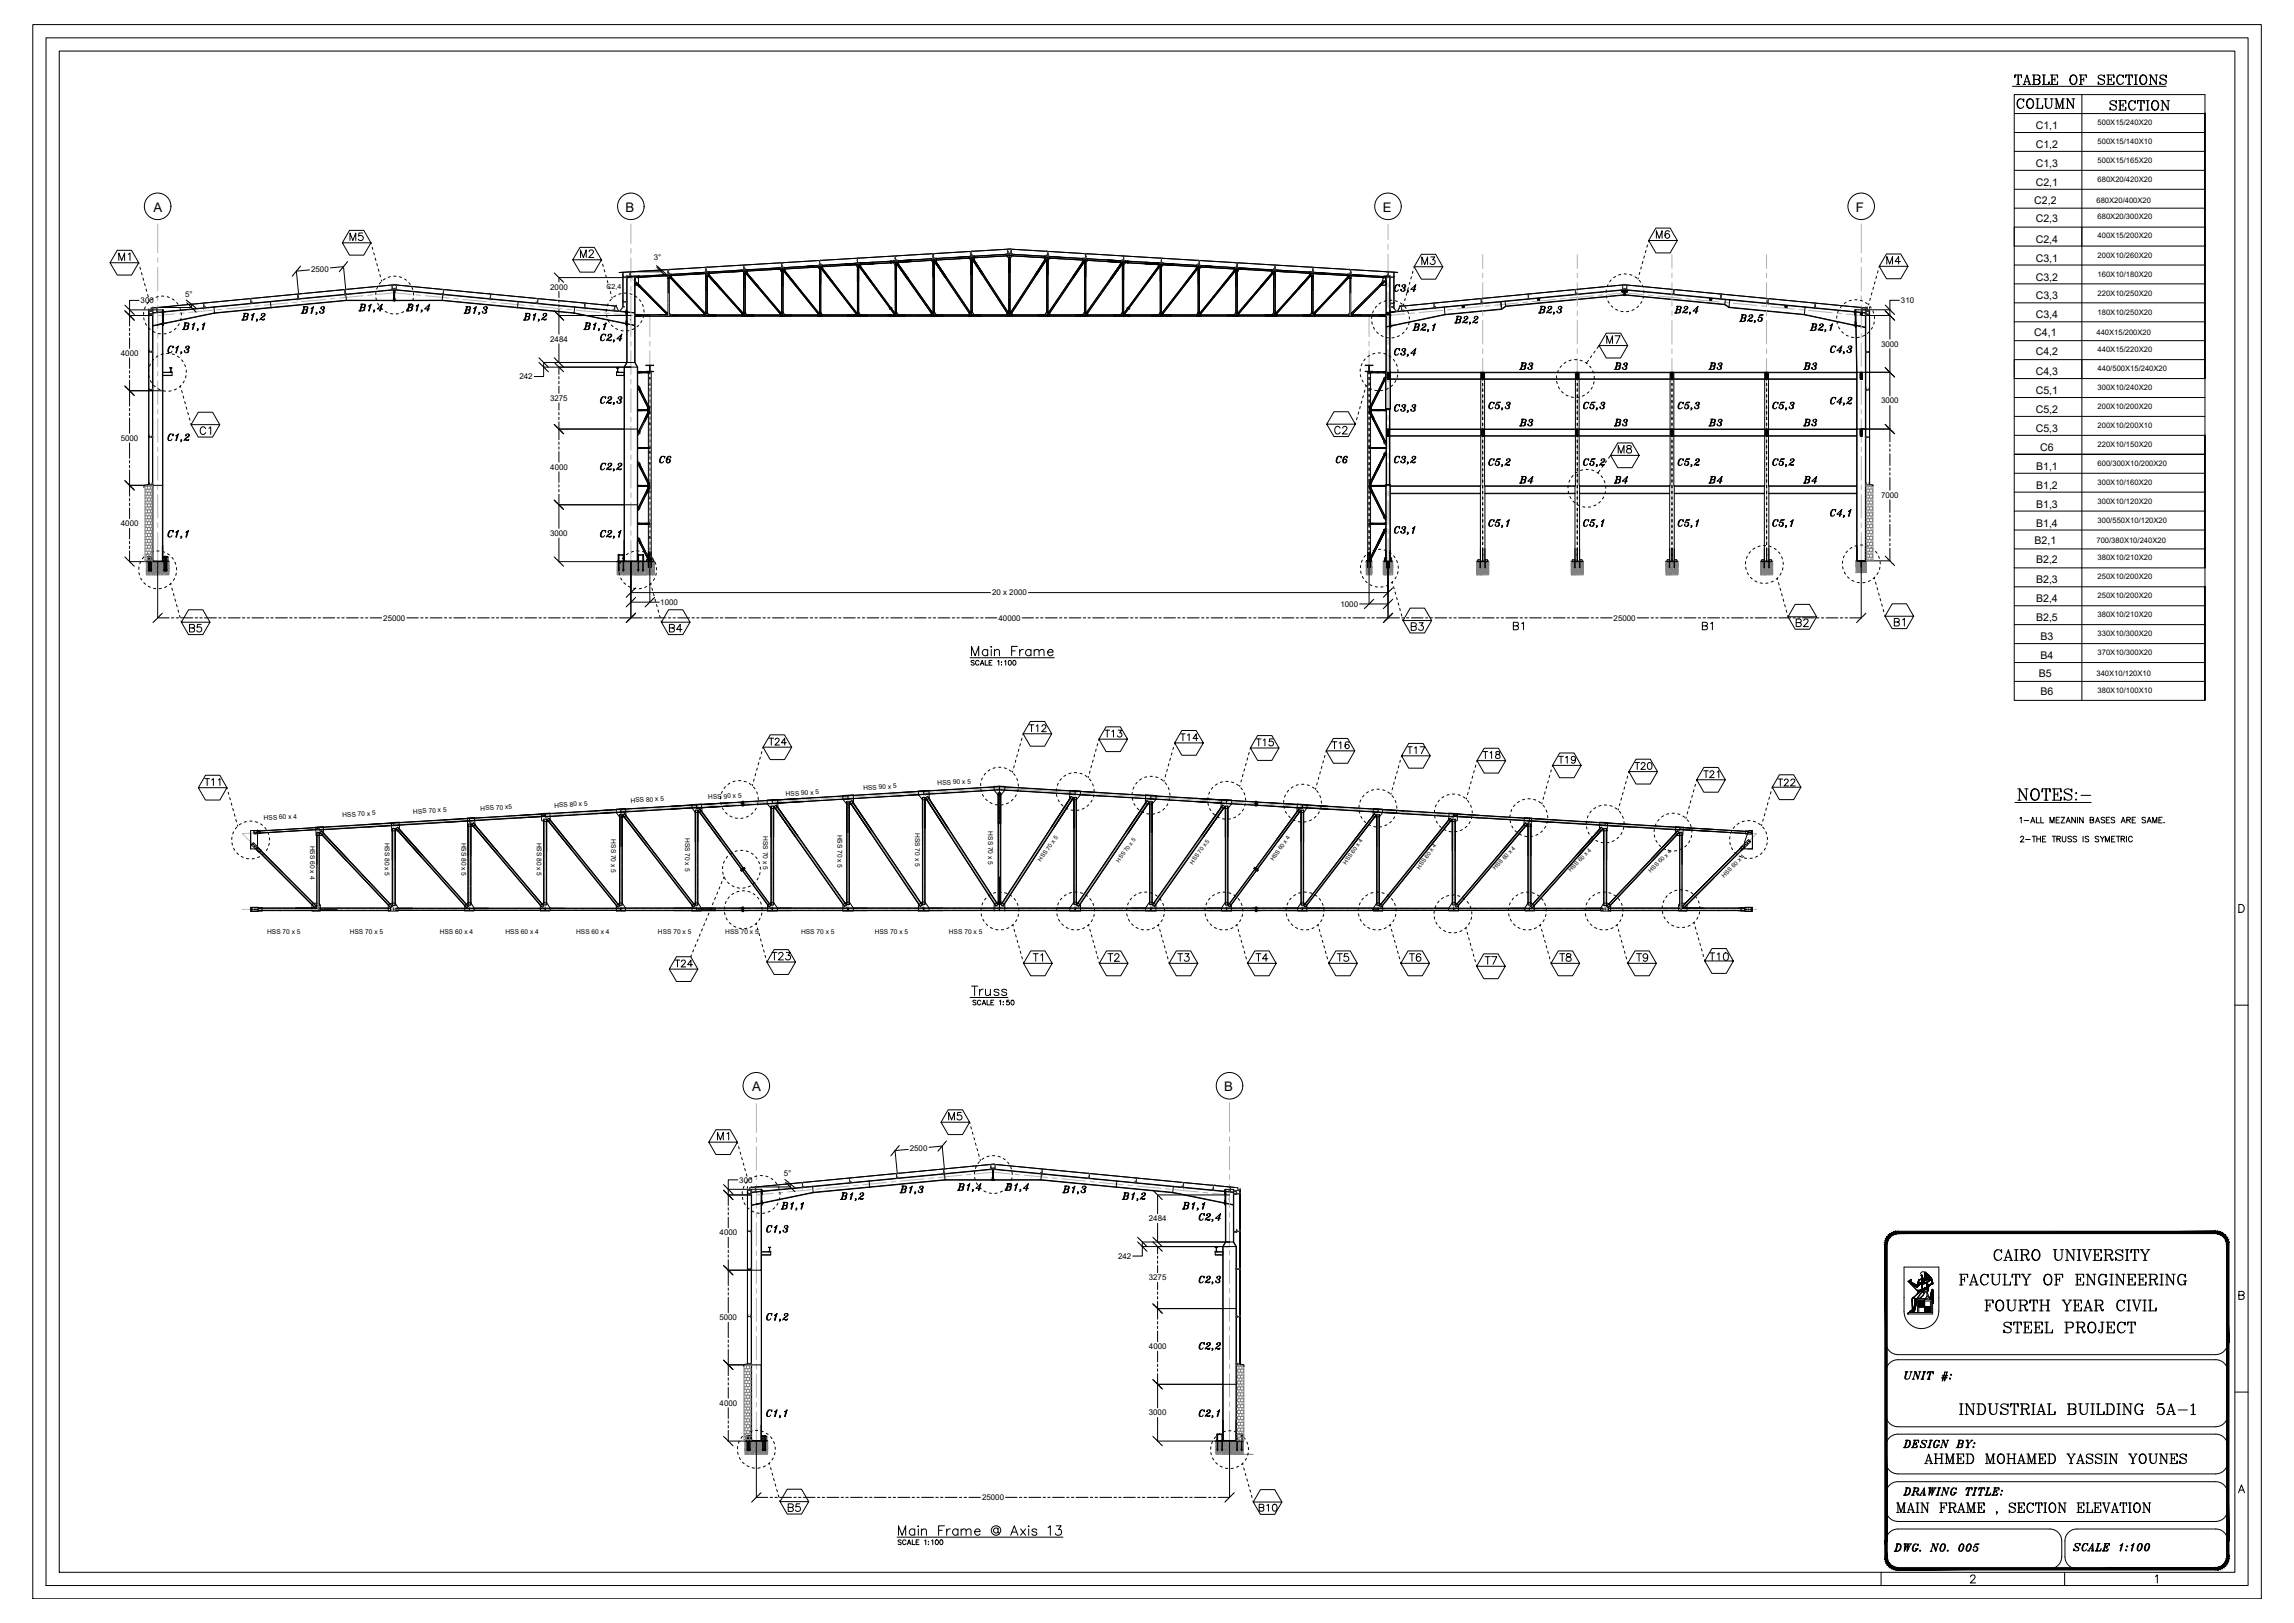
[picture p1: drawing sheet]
<svg xmlns="http://www.w3.org/2000/svg" width="1189mm" height="841mm" viewBox="0 0 1189 841" stroke-linecap="round" stroke-linejoin="round" font-family="sans-serif">
<defs><g id="words">
<text font-size="11.5" x="1044" y="417">%%UNOTES:-</text>
<text font-size="10.1" x="982" y="786">MAIN FRAME , SECTION ELEVATION</text>
<g font-size="9.7">
<text x="1042" y="46">%%UTABLE OF SECTIONS</text>
<text x="1033" y="654">CAIRO UNIVERSITY</text>
<text x="1015" y="667">FACULTY OF ENGINEERING</text>
<text x="1028" y="681">FOURTH YEAR CIVIL</text>
<text x="464" y="798">%%UMain Frame @ Axis 13</text>
</g>
<g font-size="9.3">
<text x="1038" y="692">STEEL PROJECT</text>
<text x="1015" y="734">INDUSTRIAL BUILDING 5A-1</text>
</g>
<g font-size="8.8">
<text x="1045" y="58">COLUMN</text>
<text x="1093" y="58">SECTION</text>
<text x="997" y="760">AHMED MOHAMED YASSIN YOUNES</text>
</g>
<text font-size="8.4" x="986" y="717">UNIT #:</text>
<g font-size="7.9">
<text x="858" y="125">M6</text>
<text x="185" y="163">B1,4</text>
<text x="210" y="163">B1,4</text>
<text x="797" y="164">B2,3</text>
<text x="867" y="164">B2,4</text>
<text x="731" y="173">B2,1</text>
<text x="753" y="169">B2,2</text>
<text x="937" y="173">B2,1</text>
<text x="310" y="179">C2,4</text>
<text x="722" y="186">C3,4</text>
<text x="310" y="211">C2,3</text>
<text x="771" y="214">C5,3</text>
<text x="820" y="214">C5,3</text>
<text x="869" y="214">C5,3</text>
<text x="918" y="214">C5,3</text>
<text x="948" y="211">C4,2</text>
<text x="103" y="226">C1</text>
<text x="86" y="230">C1,2</text>
<text x="771" y="243">C5,2</text>
<text x="820" y="243">C5,2</text>
<text x="869" y="243">C5,2</text>
<text x="918" y="243">C5,2</text>
<text x="948" y="270">C4,1</text>
<text x="722" y="278">C3,1</text>
<text x="534" y="500">T1</text>
<text x="573" y="500">T2</text>
<text x="610" y="500">T3</text>
<text x="650" y="500">T4</text>
<text x="692" y="500">T5</text>
<text x="730" y="500">T6</text>
<text x="808" y="500">T8</text>
<text x="847" y="500">T9</text>
<text x="495" y="619">B1,4</text>
<text x="520" y="619">B1,4</text>
<text x="621" y="634">C2,4</text>
<text x="621" y="667">C2,3</text>
<text x="397" y="736">C1,1</text>
<text x="621" y="736">C2,1</text>
<text x="407" y="785">B5</text>
</g>
<g font-size="7.5">
<text x="181" y="126">M5</text>
<text x="61" y="136">M1</text>
<text x="300" y="135">M2</text>
<text x="977" y="138">M4</text>
<text x="736" y="138">M3</text>
<text x="722" y="153">C3,4</text>
<text x="125" y="168">B1,2</text>
<text x="155" y="164">B1,3</text>
<text x="240" y="164">B1,3</text>
<text x="270" y="168">B1,2</text>
<text x="93" y="173">B1,1</text>
<text x="302" y="173">B1,1</text>
<text x="901" y="168">B2,5</text>
<text x="832" y="179">M7</text>
<text x="86" y="185">C1,3</text>
<text x="948" y="185">C4,3</text>
<text x="722" y="215">C3,3</text>
<text x="691" y="226">C2</text>
<text x="838" y="236">M8</text>
<text x="310" y="245">C2,2</text>
<text x="722" y="242">C3,2</text>
<text x="771" y="274">C5,1</text>
<text x="820" y="274">C5,1</text>
<text x="869" y="274">C5,1</text>
<text x="918" y="274">C5,1</text>
<text x="86" y="280">C1,1</text>
<text x="310" y="280">C2,1</text>
<text x="97" y="329">B5</text>
<text x="346" y="329">B4</text>
<text x="731" y="328">B3</text>
<text x="784" y="328">B1</text>
<text x="881" y="328">B1</text>
<text x="930" y="326">B2</text>
<text x="981" y="326">B1</text>
<text x="611" y="385">T14</text>
<text x="768" y="394">T18</text>
<text x="807" y="397">T19</text>
<text x="399" y="498">T23</text>
<text x="769" y="501">T7</text>
<text x="885" y="499">T10</text>
<text x="491" y="582">M5</text>
<text x="371" y="592">M1</text>
<text x="435" y="623">B1,2</text>
<text x="466" y="620">B1,3</text>
<text x="550" y="620">B1,3</text>
<text x="581" y="623">B1,2</text>
<text x="404" y="628">B1,1</text>
<text x="612" y="628">B1,1</text>
<text x="397" y="640">C1,3</text>
<text x="397" y="686">C1,2</text>
<text x="621" y="701">C2,2</text>
<text x="986" y="751">DESIGN BY:</text>
<text x="986" y="776">DRAWING TITLE:</text>
<text x="981" y="805">DWG. NO. 005</text>
<text x="1074" y="805">SCALE 1:100</text>
</g>
<g font-size="7.1">
<text x="787" y="222">B3</text>
<text x="836" y="222">B3</text>
<text x="885" y="222">B3</text>
<text x="934" y="222">B3</text>
<text x="787" y="252">B4</text>
<text x="836" y="252">B4</text>
<text x="885" y="252">B4</text>
<text x="934" y="252">B4</text>
<text x="533" y="380">T12</text>
<text x="572" y="383">T13</text>
<text x="398" y="387">T24</text>
<text x="650" y="388">T15</text>
<text x="690" y="389">T16</text>
<text x="728" y="392">T17</text>
<text x="846" y="400">T20</text>
<text x="882" y="404">T21</text>
<text x="105" y="408">T11</text>
<text x="921" y="409">T22</text>
<text x="349" y="502">T24</text>
<text x="652" y="784">B10</text>
</g>
<g font-size="6.9">
<text x="80" y="110">A</text>
<text x="324" y="110">B</text>
<text x="717" y="110">E</text>
<text x="962" y="110">F</text>
<text x="390" y="565">A</text>
<text x="635" y="565">B</text>
</g>
<g font-size="6.6">
<text x="787" y="193">B3</text>
<text x="836" y="193">B3</text>
<text x="885" y="193">B3</text>
<text x="934" y="193">B3</text>
<text x="341" y="241">C6</text>
<text x="691" y="241">C6</text>
</g>
<g font-size="6.2">
<text x="1046" y="428">1-ALL MEZANIN BASES ARE SAME.</text>
<text x="1046" y="437">2-THE TRUSS IS SYMETRIC</text>
</g>
<g font-size="5.7">
<text x="502" y="346">SCALE 1:100</text>
<text x="503" y="522">SCALE 1:50</text>
<text x="465" y="802">SCALE 1:100</text>
</g>
<g font-size="5.5">
<text x="1055" y="67">C1,1</text>
<text x="1055" y="77">C1,2</text>
<text x="1055" y="87">C1,3</text>
<text x="1055" y="96">C2,1</text>
<text x="1054" y="105">C2,2</text>
<text x="1055" y="115">C2,3</text>
<text x="1055" y="126">C2,4</text>
<text x="1055" y="136">C3,1</text>
<text x="1055" y="145">C3,2</text>
<text x="1055" y="155">C3,3</text>
<text x="1055" y="165">C3,4</text>
<text x="1054" y="174">C4,1</text>
<text x="1055" y="184">C4,2</text>
<text x="1055" y="194">C4,3</text>
<text x="1055" y="204">C5,1</text>
<text x="1055" y="214">C5,2</text>
<text x="1055" y="224">C5,3</text>
<text x="1057" y="234">C6</text>
<text x="1055" y="243">B1,1</text>
<text x="1055" y="253">B1,2</text>
<text x="1055" y="263">B1,3</text>
<text x="1055" y="273">B1,4</text>
<text x="1054" y="282">B2,1</text>
<text x="1055" y="292">B2,2</text>
<text x="1055" y="302">B2,3</text>
<text x="1055" y="312">B2,4</text>
<text x="1055" y="322">B2,5</text>
<text x="1058" y="332">B3</text>
<text x="1058" y="342">B4</text>
<text x="1057" y="351">B5</text>
<text x="1058" y="360">B6</text>
</g>
<g font-size="4.1">
<text x="339" y="134">3°</text>
<text x="161" y="141">2500</text>
<text x="96" y="154">5°</text>
<text x="285" y="150">2000</text>
<text x="73" y="157">300</text>
<text x="985" y="157">310</text>
<text x="285" y="177">2484</text>
<text x="975" y="180">3000</text>
<text x="63" y="184">4000</text>
<text x="269" y="197">242</text>
<text x="285" y="208">3275</text>
<text x="975" y="209">3000</text>
<text x="63" y="228">5000</text>
<text x="285" y="243">4000</text>
<text x="975" y="258">7000</text>
<text x="63" y="273">4000</text>
<text x="285" y="278">3000</text>
<text x="514" y="309">20 x 2000</text>
<text x="342" y="314">1000</text>
<text x="695" y="314">1000</text>
<text x="199" y="322">25000</text>
<text x="517" y="322">40000</text>
<text x="836" y="322">25000</text>
<text x="472" y="597">2500</text>
<text x="406" y="610">5°</text>
<text x="383" y="613">300</text>
<text x="595" y="633">2484</text>
<text x="373" y="640">4000</text>
<text x="579" y="652">242</text>
<text x="595" y="663">3275</text>
<text x="373" y="684">5000</text>
<text x="595" y="699">4000</text>
<text x="373" y="728">4000</text>
<text x="595" y="733">3000</text>
<text x="509" y="777">25000</text>
</g>
<g font-size="3.9">
<text x="1087" y="65">500X15/240X20</text>
<text x="1087" y="75">500X15/140X10</text>
<text x="1087" y="84">500X15/165X20</text>
<text x="1087" y="94">680X20/420X20</text>
<text x="1086" y="105">680X20/400X20</text>
<text x="1087" y="114">680X20/300X20</text>
<text x="1087" y="123">400X15/200X20</text>
<text x="1087" y="134">200X10/260X20</text>
<text x="1087" y="143">160X10/180X20</text>
<text x="1087" y="153">220X10/250X20</text>
<text x="1087" y="163">180X10/250X20</text>
<text x="1086" y="174">440X15/200X20</text>
<text x="1087" y="182">440X15/220X20</text>
<text x="1087" y="192">440/500X15/240X20</text>
<text x="1087" y="202">300X10/240X20</text>
<text x="1087" y="212">200X10/200X20</text>
<text x="1087" y="222">200X10/200X10</text>
<text x="1087" y="231">220X10/150X20</text>
<text x="1087" y="241">600/300X10/200X20</text>
<text x="1087" y="251">300X10/160X20</text>
<text x="1087" y="261">300X10/120X20</text>
<text x="1087" y="271">300/550X10/120X20</text>
<text x="1086" y="282">700/380X10/240X20</text>
<text x="1087" y="290">380X10/210X20</text>
<text x="1087" y="300">250X10/200X20</text>
<text x="1087" y="310">250X10/200X20</text>
<text x="1087" y="320">380X10/210X20</text>
<text x="1087" y="330">330X10/300X20</text>
<text x="1087" y="340">370X10/300X20</text>
<text x="1086" y="350">340X10/120X10</text>
<text x="1087" y="359">380X10/100X10</text>
</g>
<text font-size="3.7" x="314" y="150">C2,4</text>
<g font-size="3.4">
<text x="486" y="407" transform="rotate(-3 486 407)">HSS 90 x 5</text>
<text x="407" y="413" transform="rotate(-3 407 413)">HSS 90 x 5</text>
<text x="447" y="409" transform="rotate(-3 447 409)">HSS 90 x 5</text>
<text x="287" y="418" transform="rotate(-3 287 418)">HSS 80 x 5</text>
<text x="327" y="416" transform="rotate(-3 327 416)">HSS 80 x 5</text>
<text x="367" y="414" transform="rotate(-3 367 414)">HSS 90 x 5</text>
<text x="137" y="425" transform="rotate(-3 137 425)">HSS 60 x 4</text>
<text x="178" y="423" transform="rotate(-3 178 423)">HSS 70 x 5</text>
<text x="214" y="422" transform="rotate(-3 214 422)">HSS 70 x 5</text>
<text x="249" y="420" transform="rotate(-3 249 420)">HSS 70 x5</text>
<text x="474" y="432" transform="rotate(90 474 432)">HSS 70 x 5</text>
<text x="512" y="431" transform="rotate(90 512 431)">HSS 70 x 5</text>
<text x="199" y="437" transform="rotate(90 199 437)">HSS 80 x 5</text>
<text x="239" y="437" transform="rotate(90 239 437)">HSS 80 x 5</text>
<text x="278" y="437" transform="rotate(90 278 437)">HSS 80 x 5</text>
<text x="317" y="435" transform="rotate(90 317 435)">HSS 70 x 5</text>
<text x="355" y="434" transform="rotate(90 355 434)">HSS 70 x 5</text>
<text x="395" y="433" transform="rotate(90 395 433)">HSS 70 x 5</text>
<text x="434" y="432" transform="rotate(90 434 432)">HSS 70 x 5</text>
<text x="161" y="438" transform="rotate(90 161 438)">HSS 60 x 4</text>
<text x="138" y="484">HSS 70 x 5</text>
<text x="181" y="484">HSS 70 x 5</text>
<text x="228" y="484">HSS 60 x 4</text>
<text x="262" y="484">HSS 60 x 4</text>
<text x="299" y="484">HSS 60 x 4</text>
<text x="341" y="484">HSS 70 x 5</text>
<text x="376" y="484">HSS 70 x 5</text>
<text x="415" y="484">HSS 70 x 5</text>
<text x="453" y="484">HSS 70 x 5</text>
<text x="492" y="484">HSS 70 x 5</text>
</g>
<text font-size="3.1" x="539" y="447" transform="rotate(-54 539 447)">HSS 70 x 5</text>
<g font-size="3">
<text x="618" y="448" transform="rotate(-54 618 448)">HSS 70 x 5</text>
<text x="660" y="446" transform="rotate(-55 660 446)">HSS 60 x 4</text>
<text x="698" y="448" transform="rotate(-55 698 448)">HSS 60 x 4</text>
<text x="736" y="451" transform="rotate(-55 736 451)">HSS 60 x 4</text>
<text x="775" y="451" transform="rotate(-45 775 451)">HSS 60 x 4</text>
<text x="814" y="452" transform="rotate(-45 814 452)">HSS 60 x 4</text>
<text x="856" y="452" transform="rotate(-45 856 452)">HSS 60 x 4</text>
<text x="894" y="455" transform="rotate(-45 894 455)">HSS 60 x 4</text>
</g>
<text font-size="2.9" x="580" y="447" transform="rotate(-54 580 447)">HSS 70 x 5</text>
</g></defs>
<!-- layer: layout -->
<g fill="none" stroke="#000" stroke-width=".52">
<path d="M111 159v3M111 159l29-3v4M111 159l-27 3M140 160l-29 2M180 156l-1-4-39 4M180 156l-40 4M180 156h24M204 150l-120 12M204 156h-24l-69 6-27 6M204 150l-25 2M204 152v-2v6M205 156h24l69 6 27 6"/>
<path d="M205 150l120 12M205 150l24 2M229 156v-4l40 4M229 156h-24M229 156l68 6M298 159l-1 3M298 159l-29-3-1 4M298 159l27 3M325 143v45M329 143v45M329 143h-1M329 143l-4 1"/>
<path d="M718 143h2l1 69h-3M718 144v68M718 143v108M719 143l1 1M720 143h.1M720 143v69M722 159h-1M748 159l1 4M758 159h1zM759 159v-1h-1v1M778 159v-3v4M780 156v3l-2 1"/>
<path d="M797 155h1h-1M841 150h1v1zM842 151h-1M842 153l-62 6-2 1M842 150l-121 12 121-12M842 153l-62 6M842 150v3M842 153l52 5 2 1 39 4M842 150l119 12M842 153l52 5M842 151l1-1v1M842 151h1"/>
<path d="M886 155v1h1v-1M886 155h1zM894 155v3M896 155v4l-2-1M926 159v-1h-1v1h1M935 159v4l-39-4M79 161v130M84 168l-5 1M84 161v130M84 162h-5M84 168h-2M111 162l-27 6"/>
<path d="M297 162l28 6M325 162h4M325 168l4 1-4-1M327 166h.1M720 163l-1-1h1v1h-1M720 162h-2h2M720 169h-2M749 163l-28 6M778 160l-29 3-28 6M778 160l-29 3M935 163l27 6M962 162h.1"/>
<path d="M962 162h5M962 161v32v98M962 169l5 1M964 163h1M964 162l1 1zM967 161v130M84 193h5v2h-5M84 194h5M88 191h1zM88 193h1zM89 191v2M320 193h3v2h-3z"/>
<path d="M320 191h1zM320 193h1zM320 194h3M320 191v2M324 190v101M324 190h6M325 188l-1 2M325 188h4M329 188l1 2M330 190v101M335 189h4zM335 192l4 1z"/>
<path d="M337 195v2M337 198v2M337 189v5M709 193v98M709 192l-1 1h4l-2-1M709 195v2M709 198v2M710 189v5M710 189h2h-4h1v5M710 195v2M710 198v2M710 193v98"/>
<path d="M721 193h46M721 196h46M721 197h46M767 193h49M767 193v59M768 193v4M768 199v1M769 193l1 59M769 193h47M769 196h47M769 197h47M816 193h50"/>
<path d="M816 193v59M817 193v1M817 196v1M817 199v1M818 193l1 59M818 193h48M818 196h48M818 197h48M866 193h49M866 193l-1 59M866 193v1M866 196v1"/>
<path d="M866 199v1M867 193v1M867 196v1M867 199v1M867 193l1 59M867 193h48M867 196h48M867 197h48M915 193l-1 59M915 193h47M915 193v1M915 196v1"/>
<path d="M915 199v1M916 193v1M916 196v1M916 199v1M917 193v59M917 193h45M917 196h45M917 197h45M962 193v-32h5v61h-50M962 193h5M962 193v98M79 202h5"/>
<path d="M79 202h.1M84 202h.1M337 201v2M337 204v1M337 207v1M337 210v1M337 213v1M337 216v1M337 219v1M709 201v2M709 204v1M709 207v1"/>
<path d="M709 210v1M709 213v1M709 216v1M709 219v1M710 201v2M710 204v1M710 207v1M710 210v1M710 213v1M710 216v1M710 219v1M718 212h.1"/>
<path d="M718 212h2v39M718 212v39M720 212v39M768 202v1M768 205v1M768 216v2M768 219v1M817 202v1M817 205v1M817 216v1M817 219v1M866 202v1"/>
<path d="M866 205v1M866 216v1M866 219v1M867 202v1M867 205v1M867 216v1M867 219v1M915 202v1M915 205v1M915 216v1M915 219v1M916 202v1"/>
<path d="M916 205v1M916 216v1M916 219v1M323 222v-32l2-2v-45h4v45l1 2v32M330 222v40h-7v29M330 222h-7v40M337 222v1M337 225v1M337 228v1M337 231v1M337 234v1M337 237v1"/>
<path d="M337 240v1M709 222v1M709 225v1M709 228v1M709 231v1M709 234v1M709 237v1M709 240v1M710 222v1M710 225v1M710 228v1M710 231v1"/>
<path d="M710 234v1M710 237v1M710 240v1M720 222h47M720 223h47M720 226h47M768 222v1M768 225v1M768 228v1M768 231v1M769 222h47M769 223h47"/>
<path d="M769 226h47M817 222v1M817 225v1M817 228v1M817 231v1M817 234v1M818 222h48M818 223h48M818 226h48M866 222v1M866 225v1M866 228v1"/>
<path d="M866 231v1M866 234v1M867 222v1M867 225v1M867 228v1M867 231v1M867 234v1M867 222h48M867 223h48M867 226h48M915 222v1M915 225v1"/>
<path d="M915 228v1M915 231v1M915 234v1M916 222v1M916 225v1M916 228v1M916 231v1M916 234v1M917 223h45M917 226h45M967 222v69M79 252h5"/>
<path d="M79 252h.1M84 252h.1M337 243v1M337 246v1M337 248v2M337 251v2M337 254v2M337 257v1M709 243v1M709 246v1M709 248v2M709 251v2"/>
<path d="M709 254v2M709 257v1M710 243v1M710 246v1M710 248v2M710 251v2M710 254v2M710 257v1M718 251h3M718 251v40M718 251h.1M718 251h2"/>
<path d="M720 251h.1M720 251v40M720 251h1M721 251v40M721 252h46M721 256h46M767 252v39M768 246v1M768 249v1M768 252v1M768 255v1M768 258v1"/>
<path d="M770 252v39M770 252h46M770 256h46M816 252v39M817 246v1M817 249v1M817 252v1M817 255v1M817 257v2M819 252v39M819 252h46M819 256h46"/>
<path d="M865 252v39M866 246v1M866 249v1M866 252v1M866 255v1M866 257v2M867 246v1M867 249v1M867 252v1M867 255v1M867 257v2M868 252v39"/>
<path d="M868 252h46M868 256h46M914 252v39M915 246v1M915 249v1M915 252v1M915 255v1M915 257v2M916 246v1M916 249v1M916 252v1M916 255v1"/>
<path d="M916 257v2M917 252v39M917 252h45M917 256h45M330 262v29M337 260v1M337 263v1M337 266v1M337 269v1M337 272v1M337 275v1M337 278v1"/>
<path d="M709 260v1M709 263v1M709 266v1M709 269v1M709 272v1M709 275v1M709 278v1M710 260v1M710 263v1M710 266v1M710 269v1M710 272v1"/>
<path d="M710 275v1M710 278v1M768 260v2M768 263v2M768 278v1M817 260v2M817 263v2M817 278v1M866 260v2M866 263v2M866 278v1M867 260v2"/>
<path d="M867 263v2M867 278v1M915 260v2M915 263v2M915 278v1M916 260v2M916 263v2M916 278v1M79 291v-130h5v130M336 291v-98h1v98M336 291h1M337 281v1"/>
<path d="M337 284v1M337 287v1M337 290v1M709 291h1M709 281v1M709 284v1M709 287v1M709 290v1M710 281v1M710 284v1M710 287v1M710 290v1"/>
<path d="M768 281v1M768 284v1M768 287v1M768 290v1M817 281v1M817 284v1M817 287v1M817 290v1M866 281v1M866 284v1M866 287v1M866 290v1"/>
<path d="M867 281v1M867 284v1M867 287v1M867 290v1M915 281v1M915 284v1M915 287v1M915 290v1M916 281v1M916 284v1M916 287v1M916 290v1"/>
<path d="M390 616l-1 42h5M390 618l4-1-4 1M394 616l1 91M421 615v3M421 615l29-3 1 3-30 3M421 615l-26 2M421 618l-26 6M450 612l-55 5M490 612l-1-4-39 4M490 612l-69 6-26 5M490 612h24M514 606l-64 6"/>
<path d="M514 611h-24l-39 4M514 606l-25 2M515 607v-1v6M515 611h24l69 7 27 5M515 606l120 12M515 606l25 2M539 612l1-4 39 4M539 612h-24M539 612l69 6M608 618l27 6M608 615v3M608 615l-29-3-1 3"/>
<path d="M608 615l27 2M635 617l4 1h-4M635 616v28M639 616v28M390 624h4l-4 1M394 623l-2 1M394 624h-2M635 623l4 1M635 624h4M637 622h.1M395 649h4v1h-4M395 649h4"/>
<path d="M395 650h4M398 646h1zM398 648l1 1zM399 646v2M630 649h4v1h-4zM630 646h1zM630 648l1 1zM630 649h4M630 650h4M630 646v2M634 646v101v-30h7M634 646l1-2v-28h4v28l2 2v101"/>
<path d="M634 646h7M635 644l-1 2M635 644h4M639 644l2 2M641 646v101M641 678h-7v39M395 707l-1 40M395 707h-6l1 40M389 747v-131h6v131"/>
<circle cx="330" cy="147" r=".1"/>
<circle cx="330" cy="144" r=".1"/>
<circle cx="331" cy="148" r=".1"/>
<circle cx="331" cy="143" r=".1"/>
<circle cx="716" cy="147" r=".1"/>
<circle cx="717" cy="146" r=".1"/>
<circle cx="717" cy="144" r=".1"/>
<circle cx="718" cy="144" r=".1"/>
<circle cx="330" cy="164" r=".1"/>
<circle cx="331" cy="164" r=".1"/>
<circle cx="717" cy="163" r=".1"/>
<circle cx="718" cy="163" r=".1"/>
<circle cx="131" cy="438" r=".2"/>
<circle cx="132" cy="431" r=".2"/>
<circle cx="132" cy="438" r=".2"/>
<circle cx="133" cy="439" r=".2"/>
<circle cx="133" cy="431" r=".2"/>
<circle cx="905" cy="438" r=".2"/>
<circle cx="905" cy="437" r=".2"/>
<circle cx="906" cy="436" r=".2"/>
<circle cx="906" cy="431" r=".2"/>
<circle cx="907" cy="432" r=".2"/>
<circle cx="131" cy="471" r=".2"/>
<circle cx="132" cy="471" r=".2"/>
<circle cx="133" cy="471" r=".2"/>
<circle cx="905" cy="471" r=".2"/>
<circle cx="906" cy="471" r=".2"/>
<circle cx="907" cy="471" r=".2"/>
</g>
<!-- layer: axis -->
<g fill="none" stroke="#b3b3b3" stroke-width=".52">
<path d="M82 116v15M327 116v10M719 116v8M965 116v15M82 134v2M82 138v13M327 129v2M327 134v12M391 140h-2M392 140h.1M395 140h-3M395 140h1"/>
<path d="M399 140h-3M400 139l-1 1M403 139h-3M404 139h-1M406 139l1 2M407 139h-3M408 139h-1M411 139h-3M412 139h-1M415 139h-3M415 139h1M418 138l-2 1"/>
<path d="M419 138h.1M422 138h-2M423 138h.1M426 139l-1-1v2M426 139l1 1M426 138h-2M426 140h1M427 138h.1M430 138h-2M431 138h.1M434 137l-2 1M435 137h.1"/>
<path d="M438 137h-2M439 137h.1M442 137h-3M443 137h-1M445 137v3M445 140v4M445 137l1 1M446 138h.1M446 137h-3M446 139l2 2M446 139h1M447 137h-1"/>
<path d="M447 140h.1M450 136l-3 1M450 136h1M454 136h-3M455 136h-1M458 136h-3M458 136h1M462 136h-3M463 136h-1M464 137v-1l2 2M464 137v1M464 139v3"/>
<path d="M465 137l1 1M465 136h-2M466 136h.1M466 138l1 2M466 138h.1M467 139l1 2M467 140h.1M469 135h-2M470 135h.1M473 135h-2M474 135h.1M477 135h-2"/>
<path d="M478 135h.1M481 135h-2M482 135h.1M484 138v4M485 136l1 1M485 134l-2 1M486 137l-2-3v4M486 137l1 2M486 137v1M486 134h.1M486 138l2 2M487 139h.1"/>
<path d="M487 139l2 3M489 134h-2M490 134h-1M493 134h-3M493 134h1M497 134h-3M498 134h-1M501 133l-3 1M501 133h1M504 136v4M504 135v-2v3M505 135l2 3"/>
<path d="M505 133h-3M505 135h.1M505 136h.1M506 136v1M506 133h-1M506 138h.1M507 138v1M508 139l1 2M508 140v1M509 133h-3M509 133h.1M512 133h-2"/>
<path d="M513 133h.1M516 133h-2M517 132h.1M520 132h-2M521 132h.1M522 132h1v1v-1h2M523 134h.1M523 135v2M523 138h.1M523 139v2M525 132h1M526 132h3"/>
<path d="M526 132h1M528 132h.1M530 132v1M530 133h2M530 133h1M532 133h.1M532 133h1M533 133h.1M534 133h3M534 133h1M535 133h1M537 133h1"/>
<path d="M538 133h2M538 133h1M539 140l-1 1M539 139l-2 3M539 133h1M540 138l-1 1M540 133h1M541 136l-1 1M541 136h.1M541 133h3M542 135h-1M542 135l-2 3"/>
<path d="M542 133h1M543 133v3M543 136v4M543 133l-1 2M545 133h.1M546 133l2 1M549 134h.1M550 134h2M552 134h1M553 134h3M556 134h1M557 134h3"/>
<path d="M559 139l-1 2M559 139h.1M560 138l-2 2M560 138l-1 1M560 138h.1M560 134h1M561 137l1-3v4M561 134l3 1M561 136v1M562 138v4M564 135h1M565 135h3"/>
<path d="M568 135h1M569 135h3M572 135h1M573 135h2M576 135h.1M577 135h2M579 140h.1M580 139l-2 2M580 136h.1M580 138l-1 2M581 136h2M581 137l-1 1"/>
<path d="M582 137v-1l-1 2M582 137v1M582 139v3M584 136h.1M585 136h2M588 136h.1M589 136h2M592 136h.1M593 136h2M596 136h.1M597 136l2 1M599 137h1"/>
<path d="M599 140h.1M599 140l-1 2M600 139h.1M600 139v1M600 137h3M602 137v3M602 140v4M602 137l-1 1M603 137h1M604 137h3M607 137h1M608 137h3"/>
<path d="M611 137h1M612 137l3 1M615 138h1M616 138h3M619 138h1M620 140h.1M620 138h2M620 139v1M620 139l1-1v2M623 138h.1M624 138h2M627 138h.1"/>
<path d="M628 138l2 1M631 139h.1M632 139h2M635 139h.1M636 139h2M639 139h.1M640 139h2M641 139l-1 2M643 139h.1M644 139h2M646 139l1 1M647 140h3"/>
<path d="M650 140h1M651 140h3M654 140h1M655 140h3M719 127v2M719 132v12M768 132v7M817 132v7M866 132v7M916 132v7M965 134v2M965 138v13"/>
<path d="M82 153v3M82 158v12M130 159l-13 1M134 158l-2 1M149 157l-12 1M154 157h-2M169 155l-13 1M174 155h-3M188 153l-12 1M193 153h-2M196 153l8-1 9 1M216 153h2"/>
<path d="M220 153l13 1M235 155h3M240 155l12 1M255 157h2M260 157l12 1M274 158l3 1M279 159l12 1M327 148v3M327 153v21M328 145h1M328 144h-1l1 1M329 146l5 5"/>
<path d="M329 144h.1M332 149l1 1M332 144h-2M333 150h.1M333 143v1M334 151l6 6-1-1M335 152h1M336 143h-2M337 143h.1M337 154l1 1M340 157l2 2M340 143h-2"/>
<path d="M341 143h.1M342 158v1M342 159l3 2M344 143h-2M345 143h.1M347 143v20M347 143l3 4M347 143v1M348 144h.1M348 143h-3M348 144v1M349 145h.1"/>
<path d="M349 143h-1M349 145l1 1M351 147l3 4M351 147v1M352 148h.1M352 142h-3M352 142h1M353 149v1M354 150h.1M354 151l2 2M355 151v1M356 152h.1"/>
<path d="M356 142h-3M356 153l5 5M356 153h1M357 142h-1M357 154h.1M358 155h.1M359 156h.1M360 142h-3M360 157h.1M360 157l1 1M361 142h-1M361 158l4 4"/>
<path d="M362 159h.1M362 159l1 1M364 142h-3M365 142h-1M366 144v4M366 148v4M366 152v4M366 156v4M367 143h1M368 141l-3 1M368 143l-2-1v2M368 144h.1"/>
<path d="M368 144l2 2M368 141h.1M369 145h1M370 145l2 3M371 147h.1M371 147l2 2M371 141h-2M372 148h.1M372 148l1 1M372 141h.1M373 149l1 2M374 150l2 2"/>
<path d="M375 151h.1M375 151l1 1M375 141h-2M376 153h.1M376 153l1 1M376 141h.1M376 153l4 4M377 154h.1M379 155h.1M379 156l2 2M379 141h-2M380 141h.1"/>
<path d="M380 157h.1M380 157l1 1M381 158l1 2M381 158h.1M382 159l1 2M382 160h1M383 141h-2M384 140h.1M386 140v4M386 144v3M386 148v3M386 152v3"/>
<path d="M386 156v3M386 159v4M386 140l2 2M386 140l1 1M387 141v1M387 140h-2M387 142l1 1M388 140h.1M388 143l1 1M389 143l1 2M389 144v1M390 145l1 1"/>
<path d="M391 146h.1M391 146l1 1M391 146l2 3M392 147v1M393 149l3 3M394 150l1 1M396 152l2 3M397 153v1M398 155h.1M398 155l3 3M399 156l1 1M401 158h.1"/>
<path d="M401 158l2 3M402 159v1M407 141l1 1M407 142l-2-3v24l-1-2M408 142h.1M408 143l1 1M408 143l2 2M409 144h.1M409 144l1 1M410 145h1M411 146v1M411 146l1 2"/>
<path d="M412 147h.1M412 147l1 1M413 148h.1M413 148v1M413 149l2 2M414 150h.1M415 151h.1M416 153v-1l1 2M417 153l1 2M418 154v1M418 155l1 1M418 155l2 2"/>
<path d="M419 156l1 1M420 157h.1M421 158v1M421 158l1 2M422 159l1 1M425 141v3M425 145v3M425 148v4M425 152v4M425 156v4M427 141l2 2M427 141l1 1"/>
<path d="M428 142h.1M429 144l3 2M430 144v1M431 145h.1M431 146h.1M432 147l2 3M432 147l1 1M433 148h.1M434 150l2 2M434 150l1 1M435 151v1M436 152v1"/>
<path d="M436 152h.1M437 153l2 3M437 153l1 1M438 154v1M439 156l2 3M439 156h.1M439 156l1 1M440 158h.1M441 158v1M441 159l3 3M441 159h.1M442 159v1"/>
<path d="M445 144v4M445 148v4M445 152v3M445 156v3M445 160v3M447 140l1 1M448 142l3 3M449 142h.1M449 143h.1M449 143l1 1M450 145h.1M451 145v1"/>
<path d="M452 146l1 2M452 146l1 1M453 148h.1M453 148l1 1M453 148v1M454 149l2 3M454 150l1 1M455 151h.1M455 152h1M456 152l5 7M456 152v1M456 153l1 1"/>
<path d="M457 154h.1M458 155h.1M458 156h1M459 156l1 1M460 157h.1M460 158h.1M461 159l1 2M461 159h.1M461 159l1 1M464 142v4M464 146v4M464 150v4"/>
<path d="M464 154v4M464 158v4M468 140v1M468 142l1 1M469 142l1 2M469 143h1M471 145l1 1M471 145l2 2M472 146h.1M472 147l1 1M473 148l1 1M473 149l2 2"/>
<path d="M474 149v1M474 150l1 1M475 151l1 1M475 151h.1M476 152l1 2M476 153h.1M477 153v1M478 154v2M478 155l1 2M479 156h.1M479 156v1M480 158l2 2"/>
<path d="M481 159h.1M484 142v4M484 146v3M484 150v3M484 154v3M484 158v3M488 141h.1M489 141l1 2M489 142v1M490 143l1 1M490 144h.1M491 144v1"/>
<path d="M491 145l1 2M491 146h1M492 146v1M492 147l1 2M493 147h.1M493 148l1 2M494 149h.1M494 149l1 1M495 150l3 5M496 152h.1M497 154l2 2M498 155v1"/>
<path d="M498 156l2 2M499 157h.1M500 158l1 2M500 159h.1M500 159l1 1M504 140v8M504 148v4M504 152v8M504 160v3l-2-2M508 141h1M509 141v1M509 142h.1"/>
<path d="M509 142l2 2M510 142v1M510 143v1M511 145l1 1M511 145h.1M512 146l2 3M512 146l1 1M513 147v1M514 149l1 2M515 151l3 4M516 152v1M516 153l1 1"/>
<path d="M517 154h.1M517 155h1M518 156l2 3M519 157v1M520 158h.1M520 159l1 2M520 159h.1M520 159l1 1M523 142h.1M523 143v2M523 146h.1M523 147v2"/>
<path d="M523 149v1M523 150v3M523 153v1M523 154v3M523 157v1M523 158v3M526 159l-1 1M526 159h.1M527 158h-1M527 158l-3 4M528 156l-1 1M529 155h.1"/>
<path d="M529 154h.1M530 153l-1 1M530 152v1M531 151l-3 4M532 149v2M532 149h.1M533 149l-2 2M533 148v1M534 147l-1 1M534 146v1M535 146l-2 2M535 145h.1"/>
<path d="M535 145v1M536 144h.1M537 143l-1 1M537 143l-2 1M538 141h.1M543 140v8M543 148v4M543 152v8M543 160v3M546 159l-1 1M546 159h.1M547 158l-2 2"/>
<path d="M547 157h.1M548 155v1M549 154l-3 4M549 154h.1M550 152h.1M551 151l-1 3M551 151h.1M552 149v1M553 149h.1M553 148l-1 2M553 148v1M554 147v1"/>
<path d="M555 146l-1 1M555 146h.1M555 145l-1 2M556 144l-1 1M556 144h.1M557 143l-1 1M557 142v1M558 141l-2 2M558 141l-1 1M558 141h.1M562 142v4M562 146v3"/>
<path d="M562 150v3M562 154v3M562 158v3M566 159h-1M566 158l-1 2M567 158l-1 1M567 156v1M568 156h.1M568 155l-1 2M569 154l-1 2M570 153l-1 1M570 153h.1"/>
<path d="M571 152l-2 2M571 151l-1 1M571 151h.1M572 150l-1 1M572 149v1M573 149l-2 2M573 148l-1 1M574 147v1M575 146h-1M575 145l-1 2M576 145l-1 1M577 143l-1 1"/>
<path d="M577 143h.1M577 142l-1 2M578 142l-1 1M579 140l-1 1M582 142v4M582 146v4M582 150v4M582 154v4M582 158v4M585 159l-1 1M585 159h.1M586 158h.1"/>
<path d="M587 157h.1M588 156l-1 1M588 156h.1M588 155h.1M589 154h.1M590 153l-1 1M590 153l-6 7M591 152h.1M591 151h.1M592 150l-1 1M592 149h.1M593 149l-3 3"/>
<path d="M593 148v1M594 148h-1M594 147l1-1-2 3M595 145v1M596 145l-1 1M596 145h.1M597 143l-1 1M597 143h.1M598 142h-1M598 142l-2 3M598 141v1M599 140l-1 1"/>
<path d="M602 144v4M602 148v4M602 152v3M602 156v3M602 160v3M606 158l-1 1M606 158h.1M607 156l-1 1M607 156l-2 3M608 155v1M609 154l-1 1M609 153v1"/>
<path d="M610 153l-2 3M610 152h.1M611 152l-1 1M611 151v1M612 150l-1 1M612 150l-1 2M613 149h-1M613 148h.1M614 147v1M614 147l-2 3M615 146h.1M616 145h.1"/>
<path d="M617 144l-1 1M617 144l-2 2M618 143h-1M618 142h.1M619 141l-1 1M619 141l-2 2M621 141v3M621 145v3M621 148v4M621 152v4M621 156v4M625 159l-1 1"/>
<path d="M626 158l-2 2M626 158l-1 1M626 157h.1M627 156l-1 1M628 155l-1 2M628 155l-1 1M629 153v1M630 153h.1M630 153l1-1-2 2M631 151v1M632 150l-1 2M632 150h.1"/>
<path d="M633 149l-1 2M633 149l-1 1M634 148l-1 1M634 147v1M635 147h.1M636 146l-2 2M636 146l-1 1M636 145h.1M637 144l-1 1M637 144h.1M638 143l-2 2M638 143l-1 1"/>
<path d="M639 142l2-3v24l2-2M639 141l-1 1M640 141h-1M644 159v1M645 158l-2 3M646 158h-1M647 156v1M648 155l-2 3M648 155h.1M649 154l-1 1M649 153v1M650 152l-1 2"/>
<path d="M650 152v1M651 152h-1M652 150v1M653 149l-2 3M653 149h.1M654 148l-1 1M654 147v1M655 146l-1 2M655 146v1M656 146h.1M657 145l-1 1M657 144v1"/>
<path d="M658 143l-2 2M658 143l-1 1M658 140h1M658 143h.1M659 140h3M659 142l-1 1M660 141l-1 1M660 140v4M660 144v3M660 148v3M660 152v3M660 156v3"/>
<path d="M660 159v4M660 140l-1 2M660 140v1M662 140h1M663 141h3M664 160h.1M665 159l-2 2M665 159l-1 1M665 158v1M666 141h1M666 157l-1 1M666 157h.1"/>
<path d="M667 141h2M667 156l-1 2M667 156v1M668 155h.1M668 155v1M669 154h.1M670 153l-2 2M670 141h.1M670 153l-1 1M670 152v1M671 141h2M671 151v1"/>
<path d="M672 151h.1M672 150l-1 2M673 150l-1 1M673 149v1M674 141h.1M674 148l-1 1M674 148h.1M675 141h2M675 147l-2 2M675 147l-1 1M676 146v1M677 145l-1 1"/>
<path d="M677 145h.1M678 141h.1M678 144l-2 2M678 144h.1M679 143l1-1v2M679 141l2 1M679 143h-1M680 144v4M680 148v4M680 152v4M680 156v4M682 142h.1"/>
<path d="M683 142h2M684 160l-3 2M685 159h-1M685 158l-1 1M686 142h.1M687 142h2M687 157h-1M687 156h.1M688 155h.1M689 154l-1 1M689 154h.1M690 142h.1"/>
<path d="M690 153h.1M691 142h2M691 152h.1M692 151l-1 1M692 151l-7 7M693 150h-1M693 149v1M693 142h1M694 142h3M695 148h.1M695 147v1M696 147l-4 4"/>
<path d="M697 145l-1 1M697 143h1M697 145h.1M697 145l-1 2M698 144v1M698 143h3M699 144h.1M700 143v20h1M700 143l-2 2M700 143l-1 1M701 143h1M702 143h3"/>
<path d="M703 160l-2 2M704 159l-1 1M705 143h1M706 143h3M707 157h.1M707 156v1M707 156l-3 3M709 143h1M709 154l-2 2M710 143h3M711 153l-2 1M711 152v1"/>
<path d="M712 151l-2 2M713 143l1 1M713 150l-1 1M714 144h2M715 148l-2 2M717 144h.1M717 146l-1 2M718 144h1M718 145h.1M719 151v8M719 144l-1 1M767 159l-12 1"/>
<path d="M768 142v2M768 146v13M772 158l-2 1M787 157l-12 1M792 157h-3M811 155h-2M817 142v2M817 146v13M826 153l-12 1M831 153h-3M833 153l9-1 10 1M854 153h3"/>
<path d="M859 153l12 2M866 142v2M866 146v13M874 155h2M879 155l12 1M893 157h3M898 157l12 1M913 159h2M916 142v2M916 146v13M918 159l12 1M965 153v3"/>
<path d="M965 158v12M82 173v2M82 178v12M91 163h-9M95 162h-2M110 161l-12 1M115 160l-3 1M294 160l2 1M299 161l12 1M313 162h3M318 163h10M327 177v2"/>
<path d="M329 163h4M333 163h4M337 163v11M337 177v2M337 163h11M344 161l1 1M345 162h1M346 163h1M348 163h1M349 163h3M352 163h1M353 163h3"/>
<path d="M356 163h1M357 163h3M360 163h1M361 163h2M364 161h.1M364 163h.1M364 161l1 1M365 163h2M365 162l1 1M365 163h1M366 160v3M368 163h.1"/>
<path d="M369 163h2M372 163h.1M373 163h2M376 163h.1M377 163h2M380 163h.1M381 163h2M383 160l1 1M384 163h.1M384 161h.1M384 162h1M384 162l2 1"/>
<path d="M385 163h2M385 163h.1M385 163h1M388 163h.1M389 163h2M391 163h1M392 163h3M395 163h1M396 163h3M399 163h1M400 163h3M403 161h.1"/>
<path d="M403 163h1M404 161v1M404 163h3M405 162v1M405 163l1 1M407 163h1M408 163h3M411 163h1M412 163h2M415 163h.1M416 163h2M419 163h.1"/>
<path d="M420 163h2M422 160l1 1M423 161h.1M423 163h.1M424 163h2M424 162h.1M425 160v3l-2-2 1 1M427 163h.1M428 163h2M431 163h.1M432 163h2M435 163h.1"/>
<path d="M436 163h2M439 163h.1M440 163h2M442 163h1M442 161h1M443 163h3M444 162l1 1M444 162h.1M444 163h1M446 163h1M447 163h3M450 163h1"/>
<path d="M451 163h3M454 163h1M455 163h3M458 163h1M459 163h3M462 160v1M462 163h1M462 161l2 2M462 161h1M463 163h3M463 162h.1M463 162l1 1"/>
<path d="M464 162v1M466 163h.1M467 163h2M470 163h.1M471 163h2M474 163h.1M475 163h2M478 163h.1M479 163h2M482 163h.1M482 161l1 1M482 161l2 2v-2"/>
<path d="M483 163h2M483 162h.1M486 163h.1M487 163h2M490 163h.1M491 163h2M493 163h1M494 163h3M497 163h1M498 163h3M501 160l1 2M501 163h1"/>
<path d="M501 160h.1M502 163h3M502 162h1M505 163h1M506 163h3M509 163h1M510 163h3M513 163h1M514 163h3M517 163h.1M518 163h2M521 163h.1"/>
<path d="M521 161h.1M522 161v1M522 163h2M522 162l1 1v-1v1M522 162h.1M523 163h.1M523 161v1M524 163h-1M524 162l-1 1M525 163h.1M525 161h.1M526 163h2"/>
<path d="M529 163h.1M530 163h2M533 163h.1M534 163h2M537 163h.1M538 163h2M541 163h.1M542 163h2M544 162l-1 1M544 162h.1M544 163h1M544 161l-1 2"/>
<path d="M545 160l-1 2M545 163h3M548 163h1M549 163h3M552 163h1M553 163h3M556 163h1M557 163h3M560 163h1M561 163h3M563 162h.1M564 161l-2 2v-2"/>
<path d="M564 163h1M564 161l-1 1M565 163h3M568 163h1M569 163h2M572 163h.1M573 163h2M576 163h.1M577 163h2M580 163h.1M581 163h2M582 162v1"/>
<path d="M583 162l-1 1M584 163h.1M584 161h.1M584 161l-1 1M585 163h2M588 163h.1M589 163h2M592 163h.1M593 163h2M595 163h1M596 163h3M599 163h1"/>
<path d="M600 163h3M602 163h.1M602 162v1M603 161v1M603 163h1M604 161h.1M604 160l1-1-2 3M604 163h3M607 163h1M608 163h3M611 163h1M612 163h3"/>
<path d="M615 163h1M616 163h3M619 163h1M620 163h2M621 160v3l2-2v1M622 162h.1M623 163h.1M624 161h-1M624 160l-1 1M624 163h2M627 163h.1M628 163h2"/>
<path d="M631 163h.1M632 163h2M635 163h.1M636 163h2M639 163h.1M640 163h2M641 163v1M642 162v1M643 163h.1M643 161l-1 1M643 161h.1M644 163h2"/>
<path d="M646 163h1M648 163h2M650 163h1M651 163h3M654 163h1M655 163h3M658 163h1M659 163h3M661 163h-1M661 163h.1M662 162l-2 1M662 163h1"/>
<path d="M662 162h-1M663 161h-1M663 163h3M666 163h1M667 163h3M670 163h1M671 163h2M674 163h.1M675 163h2M678 163h.1M679 163h2M680 160v3"/>
<path d="M681 163h-1M681 162h.1M681 162l-1 1M682 163h.1M682 161v1M683 161h-1M683 163h2M686 163h.1M687 163h2M690 163h.1M691 163h2M694 163h.1"/>
<path d="M695 163h2M697 163h1M699 163h2M701 162h.1M701 163h1M702 162h-1M702 161h.1M702 163h3M705 163h1M706 163h3M709 163h1M710 163v11"/>
<path d="M710 177v2M710 163h3M713 163h1M714 163h3M717 163h1M719 162v12M719 176v3M728 163h-10M733 162h-2M748 161l-13 1M768 166v12M817 161v3"/>
<path d="M817 166v12M866 166v12M916 166v12M932 160l3 1M937 161l13 1M952 162l2 1M957 163l10 1M965 173v2M965 178v12M82 192v3M82 197v13M327 182v12"/>
<path d="M327 197v2M337 182v12M337 197v2M710 182v12M710 197v2M719 181v12M719 196v2M768 181v2M768 186v12M817 181v2M817 186v12M866 181v2"/>
<path d="M866 186v12M916 181v2M916 186v12M965 192v3M965 197v13M82 212v3M82 217v12M327 201v13M327 216v3M337 201v13M337 216v3M710 201v13"/>
<path d="M710 216v3M719 201v12M719 215v3M768 200v3M768 205v13M817 200v3M817 205v13M866 200v3M866 205v13M916 200v3M916 205v13M965 212v3"/>
<path d="M965 217v12M82 232v2M82 237v12M327 221v12M327 236v2M337 221v12M337 236v2M710 221v12M710 236v2M719 220v12M719 240v12M768 220v2"/>
<path d="M768 225v12M817 220v2M817 225v12M866 220v2M866 225v12M916 220v2M916 225v12M965 232v2M965 237v12M82 251v3M82 256v12M327 241v12"/>
<path d="M327 255v3M337 241v12M337 255v3M710 241v12M710 255v3M719 255v2M719 259v13M768 245v12M768 259v3M817 245v12M817 259v3M866 245v12"/>
<path d="M866 259v3M916 245v12M916 259v3M965 251v3M965 256v12M82 271v2M82 276v15M327 260v13M327 275v2M327 280v11M337 260v13M337 275v2"/>
<path d="M337 280v11M710 260v13M710 275v2M710 280v11M719 279v12M768 264v12M768 279v2M817 264v12M817 279v2M866 264v12M866 279v2M916 264v12"/>
<path d="M916 279v2M965 271v2M965 276v15M768 284v7M817 284v7M866 284v7M916 284v7M327 420h-3M327 420h1M331 420h-3M332 420h-1M335 419l-3 1"/>
<path d="M335 419h1M339 419h-3M340 419h-1M343 419h-3M344 419h-1M347 419h-3M347 419h.1M350 419h-2M351 418h.1M354 418h-2M355 418h.1M358 418h-2"/>
<path d="M359 418h.1M361 418v2M361 418l2 2M361 418l1 1M362 419h.1M362 418h-2M362 420l1 1M363 418h.1M366 418h-2M367 417v1M370 417h-2M370 417h1"/>
<path d="M374 417h-3M375 417h-1M378 417h-3M379 417h-1M382 417h-3M383 417h-1M386 416l-3 1M387 416h-1M390 416h-3M391 416h-1M394 416h-3M394 416h.1"/>
<path d="M397 416h-2M398 416h.1M400 417v-1l1 1M400 418h.1M400 419v3M401 415l-2 1M402 417v1M402 418l2 2M402 415h.1M402 419l1 1M403 420h.1M405 415h-2"/>
<path d="M406 415h.1M409 415h-2M410 415h.1M413 415h-2M414 415h.1M417 414l-2 1M418 414h.1M421 414h-3M422 414h-1M425 414h-3M426 414h-1M429 414h-3"/>
<path d="M430 414h-1M433 414h-3M433 414h1M437 413h-3M438 413h-1M439 416v4M440 413h-2M441 413h.1M441 416l-2-3v3M441 416h1M442 416v1M442 417l1 2"/>
<path d="M443 418h.1M443 418v1M444 419l1 2M444 413h-2M445 413h.1M448 413h-2M449 413h.1M452 412l-2 1M453 412h.1M456 412h-2M457 412h.1M460 412h-2"/>
<path d="M461 412h.1M464 412h-2M465 412h-1M468 411l-3 1M468 411h1M472 411h-3M473 411h-1M476 411h-3M476 411h1M479 413v1M479 414v4M479 418v4"/>
<path d="M480 411h-3M480 412l-1-1v2M480 413h.1M481 414l2 3M481 411h-1M481 414l1 1M482 415v1M483 417l3 5M483 417l1 1M484 411h-3M484 419h.1M484 410h1"/>
<path d="M484 419l1 1M488 410h-3M488 410h.1M491 410h-2M492 410h.1M495 410h-2M496 410h.1M499 410h-2M500 409v1M503 409h-2M504 409h.1M507 409h-2"/>
<path d="M508 409h.1M511 409h-2M511 409h1M515 409h-3M516 409h-1M516 409l2-1v2v-2l2 1M518 410v1M518 411v3M518 414v1M518 415v3M518 418v1M518 419v2"/>
<path d="M520 409h1M521 409h1M521 409h2M522 409h.1M523 409h1M525 409h1M525 409h2M526 409h.1M527 409h1M529 409h1M529 409h2M530 409h.1"/>
<path d="M531 409h1M533 409h1M533 409h2M534 409h.1M534 409l2 1M536 410h2M537 410h2M538 410h.1M538 410h2M540 410h2M541 410h2M542 410h.1"/>
<path d="M542 410h2M544 410h1M545 410h2M546 410h.1M546 410h2M548 410h4M550 410h.1M552 419l-1 1M552 419h.1M552 411h1M552 411h3M553 417l-1 1"/>
<path d="M553 417l-2 3M554 411h.1M554 416l-1 1M554 411h2M554 415v1M555 414l-1 1M555 414l-2 3M556 413h.1M556 411h1M556 411h3M557 411v2M557 413v1"/>
<path d="M557 414v4M557 418v4M557 411l-1 1M559 411h1M560 411h3M563 411h1M564 411h3M567 411h1M568 411l2 1M571 412h.1M572 412h2M575 412h.1"/>
<path d="M576 412h2M579 412h.1M580 412h2M583 412h.1M584 412l2 1M587 413h.1M588 413h2M591 413h.1M591 413h3M592 419h.1M592 419l-4 7M593 418l-1 1"/>
<path d="M593 418h.1M594 417l-1 2M594 416v1M594 413h1M595 416h-1M595 416l1-3v3M595 413h3M596 416v4M598 413h1M599 413h3M602 414h1M603 414h3"/>
<path d="M606 414h1M607 414h3M610 414h1M611 414h3M614 414h1M615 414h2M618 414h.1M619 414l2 1M622 415h.1M623 415h2M626 415h.1M627 415h2"/>
<path d="M630 415h.1M631 415h2M634 419l-1 1M634 415h.1M634 418l-2 2h1M634 417v1M635 417l1-1v1M635 415l2 1M636 418h.1M636 419v3M638 416h.1M639 416h2"/>
<path d="M641 416h1M642 416h3M645 416h1M646 416h3M649 416h1M650 416l3 1M653 417h1M654 417h3M657 417h1M658 417h3M661 417h1M662 417h2"/>
<path d="M665 417h.1M666 417h2M669 417v1M670 418h2M673 418h.1M674 420l-1 1M674 418h2M674 419h.1M675 418v2M675 418l-2 2M675 418l-1 1M677 418h.1"/>
<path d="M678 418h2M681 418h.1M682 418h2M685 418h.1M686 419h2M688 419h1M689 419h3M692 419h1M693 419h3M696 419h1M697 419h3M700 419h1"/>
<path d="M701 419l3 1M704 420h1M705 420h3M708 420h1M709 420h2M127 433v1M127 432h-1l1 1M128 432h.1M128 434l1 2M130 436l2 3M131 432h-2M132 432h.1"/>
<path d="M132 439l3 2M135 431l-2 1M135 431h1M139 431h-3M140 431h-1M143 431h-3M143 431h1M147 431h-3M148 431h-1M151 430l-3 1M152 430h-1M155 430h-3"/>
<path d="M156 430h-1M159 430h-3M159 430h.1M162 430h-2M163 430h.1M165 430v41l-5-4M165 430l1 1M165 430h.1M166 431l1 1M166 430h-2M167 432h.1M167 432l1 1"/>
<path d="M167 429v1M167 432l2 2M168 433h.1M169 434h.1M169 435h1M170 435l1 1M170 435l2 2M170 429h-2M171 429h.1M171 436h.1M171 436l1 1M172 437v1"/>
<path d="M172 438h.1M173 438l4 5M174 439h.1M174 429h-2M175 429h.1M178 429h-2M179 429h.1M182 429h-2M183 429h-1M186 428h-3M187 428h-1M190 428h-3"/>
<path d="M191 428h-1M194 428h-3M195 428h-1M198 428h-3M199 428h-1M202 427l-3 1M203 427h-1M204 429v1M204 430v4M204 434v4M204 438v4M205 428l-1-1v2"/>
<path d="M205 429h1M206 427h-3M206 429l1 2M206 427h.1M207 430v1M207 431h.1M208 431v1M208 432h.1M209 432l1 2M209 432h.1M209 427h-2M210 434h.1"/>
<path d="M210 434l1 1M210 427h.1M211 435l3 3M211 435h.1M211 436h1M212 437h1M213 437v1M213 427h-2M214 427h.1M214 438l2 3M215 440h.1M217 426l-2 1"/>
<path d="M218 426h.1M221 426h-2M222 426h.1M225 426h-2M226 426h.1M229 426h-2M230 426h.1M233 426h-3M234 425l-1 1M237 425h-3M238 425h-1M241 425h-3"/>
<path d="M241 425h1M243 428v4M243 432v4M243 436v4M243 440v3M244 426h.1M244 426l1 1M245 425h-3M245 427l-2-2v3M246 425h-1M246 429v-1l1 2M247 429h.1"/>
<path d="M247 429l1 1M248 430h.1M249 425h-3M249 432l-1-1 2 2M249 425h1M249 432h.1M249 432l1 1M250 433h1M251 434v1M251 434l1 2M252 435h.1M252 435l1 1"/>
<path d="M252 424l-2 1M253 436h.1M253 424h.1M254 438l-1-1 2 2M254 438h.1M254 438l2 1M256 424h-2M257 424h.1M260 424h-2M261 424h.1M264 424h-2M265 424h.1"/>
<path d="M268 423l-2 1M269 423h.1M272 423h-2M273 423h.1M276 423h-2M277 423h-1M280 423h-3M281 423h-1M283 423l1 1M284 422l-3 1M284 424h.1M284 425l1 1"/>
<path d="M284 422h1M284 425l-1-2v48l-2-1h1M285 425l2 3M285 426l1 1M287 428v1M287 428l1 1M288 422h-3M289 430l-1-1 1 2M289 422h-1M289 430v1M289 431l1 1M290 431v1"/>
<path d="M290 432l2 2M290 432l1 1M291 433v1M292 434v1M292 422h-3M292 422h1M292 435h1M293 435l2 3M294 436v1M295 438h.1M296 422h-3M296 439l-1-1 2 2"/>
<path d="M296 440h.1M296 440l1 1M297 422h-1M299 422h-2M300 422h.1M303 421h-2M304 421h.1M307 421h-2M308 421h.1M311 421h-2M312 421h.1M315 421h-2"/>
<path d="M316 421h.1M319 420l-2 1M320 420h.1M322 421v-1l1 2M322 422h.1M322 423v3M322 427v3M322 430v4M322 434v4M322 438v4M323 420h-2M323 422l1 1"/>
<path d="M324 420h-1M324 423l1 2M324 424h1M325 424v1M326 425h.1M326 425l2 3M327 427h.1M328 429l2 2v-1M329 430h.1M330 431l1 1M330 432l3 2M332 433h.1"/>
<path d="M333 435l1 1M333 435l2 2-1-1M334 436h.1M335 438h.1M335 438l2 2M336 439h1M337 440v1M361 421v3M361 424v4M361 428v4M361 432v4M361 436v4"/>
<path d="M363 421h.1M363 421l1 1M364 421l1 2M364 422v1M365 423v1M365 424h1M366 424v1M366 425l1 2M367 425v1M367 426l1 1M368 427l1 1M368 428l2 2"/>
<path d="M369 429h.1M369 429l1 1M370 430l1 2M371 431l1 2M371 432h.1M372 432v1M372 433h.1M373 434l1 2M374 435h.1M374 435l1 2M375 437h.1M375 437l1 1"/>
<path d="M375 437l2 2M376 438h.1M376 439l1 1M377 440h.1M400 422v4M400 426v4M400 430v4M400 434v4M400 438v4M404 420v1M404 421h.1M405 422l2 3"/>
<path d="M405 422v1M406 423h.1M406 424h.1M407 425l2 3M407 425h.1M407 425l1 1M408 426v1M408 427l1 1M409 428l2 3M409 428l1 1M410 430h.1M411 430v1"/>
<path d="M411 431l2 3M412 432v1M412 433h1M413 434h.1M414 435l2 2M414 435v1M415 436h.1M415 437h.1M416 438l2 3M416 438l1 1M417 439h.1M417 440h1"/>
<path d="M439 420v4M439 424v4M439 428v4M439 432v4M439 436v4M439 440v4M444 420l2 2M445 421h.1M445 421l1 1M446 422v1M446 423h.1M446 423l1 1"/>
<path d="M446 423l2 2M447 424h.1M447 425l1 1M448 426l2 3M449 427v1M450 429l2 3M451 431h.1M453 432l1 3M453 434h1M455 435l2 4M455 436h.1M456 437h.1"/>
<path d="M457 439l2 3M479 422v4M479 426v4M479 430v4M479 434v4M479 438v3M485 420h.1M485 421l1 1M486 422l1 1M486 423h1M487 424l2 3M488 425h.1"/>
<path d="M489 426h.1M489 427l1 2M489 427l1 1M491 429v1M491 430l2 3M491 430h.1M492 431v1M492 432h1M493 433h.1M494 434l1 1M494 434v1M495 435h.1"/>
<path d="M495 436v1M495 436h.1M496 437l2 3M497 438v1M497 439v1M498 440l1 2M518 422h.1M518 423v2M518 426h.1M518 427v2M518 430h.1M518 431v2"/>
<path d="M518 434h.1M518 435v2M518 438h.1M518 439v2M539 439v1M539 438v1M540 437l-1 1M540 437h.1M541 436h.1M541 436l-3 4M542 434v1M542 433v1"/>
<path d="M543 433l-2 2M543 433h.1M543 432v1M544 432h-1M544 431v1M544 430l-1 2M545 429v1M546 429h.1M546 427v1M547 427l-2 2M547 426h.1M548 425h.1"/>
<path d="M549 424l-2 3M549 423h.1M550 422l-1 1M551 421l-1 1M551 420h.1M551 420l-1 2M557 422v4M557 426v4M557 430v4M557 434v4M557 438v3M579 440l-2 2"/>
<path d="M579 439l-1 1M580 437h.1M581 436l-2 3M582 434h.1M583 432l-3 5M585 431h-1M586 429l-2 3M587 427v1M588 426l-2 3M589 424h.1M590 423h.1M591 421h.1"/>
<path d="M596 420v4M596 424v4M596 428v4M596 432v4M596 436v4M596 440v4M618 440h.1M619 439h.1M620 438l-1 1M620 438l-2 3M621 437h-1M621 436h.1"/>
<path d="M622 435l-1 1M622 435l-2 2M624 433h-1M624 432v1M625 431l-2 3M625 430v1M626 430h.1M627 428l-1 1M627 428l-2 3M627 427v1M628 426v1M629 425l-1 1"/>
<path d="M629 425l-2 3M630 424h-1M630 423h.1M631 422l-1 1M631 422l-2 3M632 421h.1M632 420v1M636 422v4M636 426v4M636 430v4M636 434v4M636 438v4"/>
<path d="M659 440h.1M660 439l-2 2M660 438h.1M661 437l-2 2M661 437l-1 1M661 436v1M662 435h.1M663 434l-2 2M664 433l-1 1M664 432l-1 2M665 432h.1M665 431l-1 2"/>
<path d="M666 430h.1M666 430l-1 2M667 429l-1 1M667 429h.1M668 428l-2 2M668 427l-1 1M668 427h.1M669 426l-1 1M669 425v1M670 425l-2 2M670 424l-1 1M670 424h.1"/>
<path d="M671 423l-1 1M672 422v1M672 421l-1 2M673 421l-1 1M673 421h.1M675 421v3M675 424v4M675 428v4M675 432v4M675 436v4M699 440l-1 1M700 439h-1"/>
<path d="M700 439l-1 1M700 438v1M701 438h-1M702 436l-1 1M702 436h.1M702 435l-1 2M703 435l-1 1M703 435h.1M704 433h.1M705 432l-2 2M705 432l-1 1M705 431v1"/>
<path d="M706 430v1M707 430h.1M707 429l-1 2M708 428l-1 2M708 428v1M709 427l-1 1M709 427h.1M710 426l-2 2M710 426l-1 1M710 425v1M711 424l-1 1M712 424h-1"/>
<path d="M712 423l-1 2M712 420h.1M713 422l-1 1M713 420h2M714 421v-1l-1 2M714 422h.1M714 423v3M714 427v3M714 430v4M714 434v4M714 438v4M716 420h.1"/>
<path d="M717 420l2 1M720 421h.1M721 421h2M724 421h.1M725 421h2M728 421h.1M729 421h2M732 421h.1M733 421h2M735 422h1M736 422h3M739 422h1"/>
<path d="M739 440v1M740 440h.1M740 422h3M741 438l-1 1M741 438l-2 2M741 438h.1M742 437l-1 1M742 436v1M743 435l-1 1M743 435l-1 2M743 422h1M744 434l-1 1"/>
<path d="M744 422h3M744 434v1M745 433v1M745 433l1-1-2 2M746 432h.1M746 431v1M747 431l-1 1M747 422h1M748 429l-1 1M748 422h3M749 428l-2 3M749 428v1"/>
<path d="M751 426l-1 1M751 422h1M751 425l-2 3M751 425l2-2v48l2-1M752 425l-1 1M752 424h.1M752 422l3 1M753 423l-1 1M755 423h1M756 423h2M759 423h.1M760 423h2"/>
<path d="M763 423h.1M764 423h2M767 423h.1M768 423l2 1M771 424h.1M772 424h2M775 424h.1M776 424h2M779 424h.1M780 424h2M781 439h-1M781 438v1"/>
<path d="M782 438h.1M782 424h1M783 437l-2 2M783 437l-1 1M783 436h.1M783 424l3 1M784 435l-1 1M784 435h.1M784 435l1-1-1 2M786 425h1M787 432l-2 1M787 432h.1"/>
<path d="M787 432l1-1-2 2M787 425h3M788 430h.1M789 429l-1 1M789 429h.1M790 425h1M790 428l-1 2M790 428v1M791 427h-1M791 427h.1M791 425h3M792 426l-1 1"/>
<path d="M792 426h.1M793 425v3M793 428v4M793 432v4M793 436v4M793 440v3M793 425l-2 2M793 425l-1 1M794 425h1M795 425h3M798 425h1M799 425h3"/>
<path d="M802 425l1 1M803 426h2M806 426h.1M807 426h2M810 426h.1M811 426h2M814 426h.1M815 426h2M818 426h.1M819 426l2 1M821 440h.1M822 427h.1"/>
<path d="M822 439h-1M822 438l-2 3M823 427h2M823 437v1M823 437h.1M824 436h.1M825 435l-3 3M825 434v1M826 427h.1M826 434l-1 1M826 434h.1M827 427h2"/>
<path d="M827 433l-1 1M827 432h.1M827 432l-1 2M828 432h.1M829 431h.1M829 430v1M829 427h1M830 429l-2 3M830 427h3M831 429h-1M831 428l1-1v2M832 429v1"/>
<path d="M832 430v4M832 434v4M832 438v4M833 427h1M834 427l3 1M837 428h1M838 428h3M841 428h1M842 428h3M845 428h1M846 428h3M849 428h1"/>
<path d="M850 428h2M853 429h.1M854 429h2M857 429h.1M858 429h2M861 429h.1M862 429h2M862 439l-1 1M862 439h.1M863 438l-2 2M864 438h.1M865 429h.1"/>
<path d="M865 436l-2 3M865 436h.1M866 429h2M866 435l-2 2M866 435h.1M867 434h.1M868 433h.1M868 432l-1 2M869 429v1M869 432l-1 1M869 432h.1M870 430h2"/>
<path d="M870 430v1M871 430v41l2-2M871 430l-2 2M871 430h.1M873 430h.1M874 430h2M876 430h1M877 430h3M880 430h1M881 430h3M884 430h1M885 430l3 1"/>
<path d="M888 431h1M889 431h3M892 431h1M893 431h3M896 431h1M897 431h2M900 431h.1M901 431l2 1M903 440l-2 1M903 439h.1M904 432h.1M905 432h2"/>
<path d="M905 437l-1 2M906 436h.1M908 432h.1M908 434l-2 2M909 432h1l-1 1M909 433v1M135 442l3 2M135 442h1M136 443h.1M137 443v1M138 444l8 8M138 445h.1"/>
<path d="M141 447v1M142 448h.1M143 449v1M144 450h.1M146 453l1 1M146 453h1M147 454l2 1M149 455l3 3M152 458l2 3M152 458v1M153 460h1M176 442h.1"/>
<path d="M178 443h.1M178 444l2 2M179 445h.1M180 446l3 3M182 447v1M183 449h.1M183 449l1 1M184 450l1 1M184 450l2 2M186 452l1 1M186 452l2 2M187 453h.1"/>
<path d="M187 454h1M188 455h1M189 455l1 1M189 455l2 2M190 456h.1M191 457l1 2M191 457v1M192 458l2 3M192 459h1M204 442v4M204 446v4M204 450v3"/>
<path d="M204 454v3M204 458v3M216 440v1M217 441l2 3M217 441l1 1M218 443h.1M218 443l1 1M219 444l2 3M219 444l1 1M220 445v1M221 446h.1M222 447l5 6"/>
<path d="M222 447h.1M222 447l1 1M223 448v1M224 449h.1M224 450h.1M225 450v1M226 451v1M226 452h.1M227 453l2 3M228 454h.1M229 455h.1M229 456l2 1"/>
<path d="M229 456h1M230 456l1 1M231 458h1M232 459l2 2M232 459l1 1M243 444v3M243 448v3M243 452v3M243 455v4M243 459v4M257 441l-1-1 1 2M257 441h.1"/>
<path d="M257 441l1 1M258 442h.1M258 443l1 1M258 443l2 2M259 444h.1M260 444v1M260 445h1M262 447l-1-1 1 2M262 447h.1M262 447l1 1M263 448h.1M264 450l-1-1 2 2"/>
<path d="M264 450h.1M265 450v1M265 451h1M267 453l-1-1 2 2M267 453h.1M267 453l1 1M268 454h.1M269 456l-1-1 3 2M269 456h1M270 457h1M271 458l2 1M272 459h.1"/>
<path d="M272 459l1 1M273 460h.1M297 441h1M299 442l-1-1 1 2M299 443h.1M299 443l1 1M300 444h.1M301 445l-1-1 2 2M301 446h.1M301 446l1 1M302 447h.1M303 447l1 2"/>
<path d="M303 448h.1M304 449h.1M304 449l1 1M305 451l2 1M305 451l1 1M306 452h.1M306 452l1 1M308 455v-1l1 2M308 455h1M309 455l1 1M309 456h1M310 456h.1"/>
<path d="M311 458l-1-1 2 2M311 458h.1M311 458l1 1M312 459l2 3M313 460v1M322 442v4M322 446v4M322 450v4M322 454v4M322 458v4M338 441h.1M338 441l1 1"/>
<path d="M338 442l2 2-1-1M339 442v1M340 444h.1M340 444l2 3-1-1M341 445v1M343 447v1M343 448l2 2M344 449h.1M344 449l1 1M345 450v1M345 451l2 2M346 452h.1"/>
<path d="M347 453h.1M347 453l1 2M348 454l1 2M348 455h1M349 455v1M350 457l2 2M351 458h.1M352 459v1M352 460h.1M352 460l1 1M361 440v4M361 444v4"/>
<path d="M361 448v4M361 452v4M361 456v3M361 460v3M377 440l1 1M378 440l1 2M378 441h.1M379 442v1M380 443h.1M380 443l2 3M381 444v1M382 446l1 1"/>
<path d="M382 446h.1M382 447l2 2M383 448h.1M383 448l1 1M384 449h.1M384 450l1 1M385 450l1 2M385 451h.1M386 451v1M386 452l1 2M386 452l1 1M387 453l2 2"/>
<path d="M388 454h.1M389 455l1 2M389 456h.1M389 456l2 2M390 457h.1M390 457l1 1M391 459h.1M391 459l1 1M392 459l1 2M400 442v4M400 446v4M400 450v4"/>
<path d="M400 454v3M400 458v3M418 441l2 3M418 441l1 1M419 442v1M420 443v1M420 444l2 3M421 444v1M421 446h1M422 446v1M423 447l2 3M423 448l1 1"/>
<path d="M424 449h.1M424 450h1M425 451l2 2M425 451l1 1M426 452h.1M427 453h.1M427 454l2 3M427 454l1 1M428 455h.1M429 456h.1M429 457l2 3M430 457v1"/>
<path d="M430 458l1 1M431 459v1M439 444v4M439 448v3M439 452v3M439 456v3M439 460v3M458 440v1M459 442l1 1M460 443l1 2M460 444h.1M460 444l1 1"/>
<path d="M461 445l1 2M462 446l1 2M462 447h.1M463 447v1M463 448l1 2M463 449h1M464 449l1 2M464 450h1M465 451v1M466 452l1 1M466 453l2 2M467 453v1"/>
<path d="M467 454l1 1M468 455l2 3M469 457h.1M470 458l2 3M471 460h.1M479 442v3M479 446v3M479 450v3M479 453v4M479 457v4M498 440h.1M498 440l1 1"/>
<path d="M499 442l3 4M499 442l1 1M500 443v1M500 444l1 1M501 445h.1M501 446h1M502 447l1 2M502 447l1 1M503 448h.1M503 449l3 4M504 449h.1M504 450h.1"/>
<path d="M504 450l1 1M505 452h.1M506 452v1M506 453l2 3M507 454v1M507 455h.1M508 456l2 4M508 457h1M509 457v1M509 458h1M510 459h.1M511 460l2 3"/>
<path d="M518 442h.1M518 443v2M518 445v1M518 446v3M518 449v1M518 450v3M518 453v1M518 454v3M518 457v1M518 458v3M525 460l-1 2M526 459h.1"/>
<path d="M526 458h.1M527 457v1M528 457h-1M528 456h.1M529 455h-1M529 454v1M530 453l-5 7M530 452v1M531 452h.1M532 450l-1 1M532 450h.1M532 450l-2 3"/>
<path d="M532 449h.1M533 448h.1M534 447l-1 1M534 447l-2 3M535 446h-1M535 445h.1M536 444l-1 1M536 443v1M537 442l-3 4M538 440l-1 1M538 440l-1 2M557 442v3"/>
<path d="M557 446v3M557 450v3M557 453v4M557 457v4M565 460h.1M566 458l-2 4M567 457h.1M568 455l-2 3M569 453v1M570 452l-2 3M570 452h.1M571 451l-1 1"/>
<path d="M571 450h.1M572 449l-1 2M573 449h-1M573 447l-1 3M574 447h.1M574 446l-1 2M575 445l-1 2M576 444l-1 1M576 444h.1M576 443l-1 2M577 442l-1 1M578 441l-1 1"/>
<path d="M578 440v1M596 444v4M596 448v3M596 452v3M596 456v3M596 460v3M605 459v1M605 458v1M606 457v1M606 457l-2 3M607 456h.1M608 455h.1"/>
<path d="M609 454l-1 1M609 454l-2 3M609 453h.1M610 452h.1M611 451l-1 1M611 451l-2 2M612 450h-1M612 449h.1M613 448l-1 1M613 447l-2 3M614 446v1M615 446h-1"/>
<path d="M615 444v1M615 444l-1 3M616 443v1M617 442v1M618 441l-1 1M618 441l-2 3M636 442v4M636 446v4M636 450v4M636 454v3M636 458v3M644 459l-1 2"/>
<path d="M645 459l-1 1M645 459h.1M646 457l-1 1M646 457h.1M647 456l-2 2M647 456l-1 1M647 456h.1M647 455v1M648 454l-1 1M648 454h.1M649 453l-1 2M649 453v1"/>
<path d="M650 452h.1M650 451v1M651 451h.1M651 450l-1 2M652 450l-1 1M652 449h.1M653 448l-1 1M653 448h.1M654 447l-2 2M654 446l-1 1M655 444v1M656 444l-2 2"/>
<path d="M656 443v1M656 443h.1M657 442v1M658 441h.1M658 440l-1 2M675 440v4M675 444v4M675 448v4M675 452v4M675 456v3M675 460v3M684 460l-1 1"/>
<path d="M684 460h.1M684 459v1M685 458h.1M686 457l-2 2M686 457l-1 1M687 455v1M688 455h-1M688 454l-1 2M689 453l-1 2M690 452h.1M691 451l-2 2M691 450l-1 1"/>
<path d="M692 449l-1 1M692 449h.1M693 448l-2 2M693 447v1M694 447h-1M694 446v1M695 445v1M695 445l-1 2M696 444l-1 1M696 444h.1M697 442v1M698 442l-2 2 1-1"/>
<path d="M698 441l-1 1M698 441h.1M714 442v4M714 446v4M714 450v4M714 454v4M714 458v4M723 460l-1 2M723 460v1M724 459v1M725 458l-1 1M725 458h.1"/>
<path d="M725 458l1-1-2 2M726 456h.1M727 456h-1M727 455l-1 1M727 455h.1M728 455v-1l-1 2M729 453h.1M730 452l-1 1M730 452h.1M730 452l1-1-2 1M731 450h.1M732 449l-1 1"/>
<path d="M732 449h.1M733 448h.1M734 447l-2 2M734 447h.1M734 446v1M735 445l1-1-2 2M736 444h.1M737 443l-1 1M737 443h.1M737 442l1-1-1 2M739 441h-1M763 460h.1"/>
<path d="M764 459l-1 1M764 459h.1M764 459l1-1-2 1M766 457h-1M766 456l-1 1M767 456h-1M767 456v-1l-1 1M768 454h.1M769 453l-1 1M769 453h.1M769 453l1-1-2 2M771 451h-1"/>
<path d="M771 450l-1 1M772 450h-1M773 449l-2 2M773 448h.1M774 447h.1M775 446l-2 2M776 445h-1M776 444v1M777 444h.1M777 444l1-1-2 2M779 441l-1 1M779 441h.1"/>
<path d="M779 441l1-1-1 2M793 444v3M793 448v3M793 452v3M793 455v4M793 459v4M804 459h.1M804 459l-3 2M805 458h-1M805 457h.1M806 456l-1 1M806 456h.1"/>
<path d="M807 455h.1M807 455l-2 2M808 454h.1M809 453h.1M809 453l-1 2M810 452h-1M810 452l-1 1M811 450v1M812 450l-2 1M812 449h.1M813 448v1M814 447l-1 1"/>
<path d="M814 447h.1M815 446h.1M816 445l-1 1M817 444l-5 6M818 443l-1 1M819 441l-1 1M819 441l-1 2M820 440v1M832 442v4M832 446v4M832 450v3M832 454v3"/>
<path d="M832 458v3M844 459h-1M845 457v1M845 457l-3 3M846 456l-1 1M846 456h.1M847 455l-2 2M847 455l-1 1M848 455h-1M849 454h-1M849 453h.1M850 452l-2 2"/>
<path d="M850 452l-1 1M852 450l-1 1M852 450l-2 2M853 449h.1M854 447v1M855 446l-3 4M856 446h-1M857 445h.1M858 444l-2 2M858 443h.1M859 442l-1 1M860 442h-1"/>
<path d="M860 441l-1 2M861 441l-1 1M861 440v1M883 460h-1M884 458v1M886 457h-1M887 455l-5 6M888 455h.1M888 454h1l-2 2M888 454l-1 1M890 453h-1M890 452l-1 1"/>
<path d="M891 452l1-1-2 1M892 450v1M893 449l-1 1M893 449h.1M894 449v-1l-1 2M895 448h.1M895 447v1M896 446l1-1-2 2M900 442l-1 1M900 442l-3 3M901 442h-1M902 441l-2 1"/>
<path d="M126 471h1M127 471h1M128 471h4M132 471h4M136 471h4M140 471h4M144 471h4M148 471h3M152 471h14M155 461l2 2M156 462h.1M156 462l1 1"/>
<path d="M157 464l3 2M157 464h1M159 465l1 1M161 468h.1M161 468l1 1M163 469h.1M166 471h4M170 471h1M171 471h3M174 471h1M175 471h3M178 471h1"/>
<path d="M179 471h3M182 471h1M183 471h3M186 471h1M187 471h3M190 471h1M191 471h3M194 471h.1M194 461l3 2M195 471h2M195 462h.1M196 463h1"/>
<path d="M197 464h1M197 464l2 2M198 465h.1M198 471h.1M198 465l1 1M199 471h2M199 466l1 1M200 467l1 1M201 467v1M201 468l1 1M202 469l1 1M202 471h.1"/>
<path d="M202 470l2 1M203 471h2M203 470h.1M204 471h.1M204 462v3M204 465v4M204 469v2M206 471h.1M207 471h2M210 471h.1M211 471h2M214 471h.1"/>
<path d="M215 471h2M218 471h.1M219 471h2M221 471h1M222 471h3M225 471h1M226 471h3M229 471h1M230 471h3M233 471h1M233 460h1M234 461h.1"/>
<path d="M234 471h3M235 462l1 1M236 463h.1M236 463l1 1M237 464h.1M237 471h1M237 464l2 2M237 464v1M238 465v1M238 471h3M239 466l2 3M239 467h1"/>
<path d="M240 467v1M240 468l1 1M241 471h1M241 469h.1M242 469l1 2M242 470h.1M242 471h3M242 470l1 1M243 471h.1M243 463v4M243 467v4M245 471h1"/>
<path d="M246 471h2M249 471h.1M250 471h2M253 471h.1M254 471h2M257 471h.1M258 471h2M261 471h.1M262 471h2M265 471h.1M266 471h2M269 471h.1"/>
<path d="M270 471h2M272 471h1M273 471h3M274 462v-1l1 1M274 462h1M275 462l1 1M275 463h1M276 471h1M277 465l-1-1 2 1M277 465h.1M277 465l1 1M277 471h3"/>
<path d="M278 466h.1M279 467l1 1M280 468h.1M280 468l1 1M280 471h1M281 469h.1M281 471h3M282 471h.1M282 471l1 1M284 471h1M285 471h3M288 471h1"/>
<path d="M289 471h3M292 471h1M293 471h3M296 471h1M297 471h2M300 471h.1M301 471h2M304 471h.1M305 471h2M308 471h.1M309 471h2M312 471h.1"/>
<path d="M313 471h2M313 461h1M314 461l1 1M314 462l1 1M316 471h.1M316 464l-1-1 1 2M316 464h.1M316 464l1 1M317 471h2M317 465h.1M317 465v1M318 467l-1-1 2 2"/>
<path d="M318 467h.1M319 467l1 1M320 471h.1M320 469h.1M320 469l2 2M320 469l1 1M321 471h2M321 470h.1M321 470l1 1M322 462v4M322 466v4M322 470v1"/>
<path d="M323 471h1M324 471h3M327 471h1M328 471h3M331 471h1M332 471h3M335 471h1M336 471h3M339 471h1M340 471h3M343 471h1M344 471h3"/>
<path d="M347 471h1M348 471h2M351 471h.1M352 471h2M353 460l1 2M353 461h.1M353 461l1 1M354 463l1 1M355 471h.1M355 463l2 2-1-1M356 464h.1M356 471h2"/>
<path d="M357 466h.1M357 466l1 1M357 467l2 1M358 467h.1M358 468l1 1M359 471h.1M359 469l1 1M360 471h2M360 470l1 1M360 470v1M361 471h.1M361 464v3"/>
<path d="M361 468v3M363 471h.1M364 471h2M367 471h.1M368 471h2M371 471h.1M372 471h2M374 471h1M375 471h3M378 471h1M379 471h3M382 471h1"/>
<path d="M383 471h3M386 471h1M387 471h3M390 471h1M391 471h3M392 460h.1M392 461l1 1M393 462l1 1M393 462h1M394 463l1 1M394 471h1M395 463v1"/>
<path d="M395 464l1 1M395 471h3M396 465h.1M396 465l1 1M396 466l2 2M397 467h.1M397 467l1 1M398 468h.1M398 471h1M398 469l1 1M398 469l2 2v-2M399 471h2"/>
<path d="M399 470h.1M400 462v3M400 466v3M402 471h.1M403 471h2M406 471h.1M407 471h2M410 471h.1M411 471h2M414 471h.1M415 471h2M418 471h.1"/>
<path d="M419 471h2M422 471h.1M423 471h2M426 471h.1M426 471h3M429 471h1M430 471h3M432 460l2 3M432 460l1 1M433 462h.1M433 462l1 1M433 471h1"/>
<path d="M434 463l2 3M434 464l1 1M434 471h3M435 465h.1M436 466h.1M436 466l2 3M436 466v1M436 467l1 1M437 468h.1M437 471h1M438 469h.1M438 471h3"/>
<path d="M439 470v1M439 463v4M439 467v4M441 471h1M442 471h3M445 471h1M446 471h3M449 471h1M450 471h2M453 471h.1M454 471h2M457 471h.1"/>
<path d="M458 471h2M461 471h.1M462 471h2M465 471h.1M466 471h2M469 471h.1M470 471h2M472 461v1M472 462l2 3M473 471h.1M473 463h.1M474 471h2"/>
<path d="M475 465v1M475 466l1 2M475 466l1 1M477 471h.1M477 468l2 3v-2M477 471h3M478 470h.1M479 461v4M479 465v4M480 471h1M481 471h3M484 471h1"/>
<path d="M485 471h3M488 471h1M489 471h3M492 471h1M493 471h3M496 471h1M497 471h3M500 471h1M501 471h2M504 471h.1M505 471h2M508 471h.1"/>
<path d="M509 471h2M511 460v1M512 461v1M512 471h.1M512 462v1M513 471h2M513 463l1 2M513 464l1 1M514 465h.1M514 465l1 1M515 467l1 1M516 471h.1"/>
<path d="M516 468h.1M516 468l1 1M516 469h1M517 471h2M517 470l1 1v-1v1M517 470l1 1M518 461v1M518 462v3M518 465v1M518 466v3M518 469v1M519 470l-1 1z"/>
<path d="M520 469h-1M520 471h.1M520 468h.1M521 471h2M521 467l-1 1M521 466v1M521 466l-2 3M522 465l-1 1M523 464l-1 1M523 463l-1 2M524 471h.1M524 462v1"/>
<path d="M524 462l-1 1M524 461v1M525 471h2M525 460l-1 1M528 471h.1M529 471h2M531 471h1M532 471h3M535 471h1M536 471h3M539 471h1M540 471h3"/>
<path d="M543 471h1M544 471h3M547 471h1M548 471h3M551 471h1M552 471h2M555 471h.1M556 471h2M557 461v4M557 465v4M557 469v2M558 470l-1 1"/>
<path d="M558 470h.1M559 469l-2 2M559 471h.1M559 468l-1 1M559 468h.1M560 471h2M560 466v1M561 465l-2 3M562 465h-1M563 463h.1M563 471h.1M563 462l-1 3"/>
<path d="M564 471h2M567 471h.1M568 471h2M571 471h.1M572 471h2M575 471h.1M576 471h2M579 471h.1M580 471h2M582 471h1M583 471h3M586 471h1"/>
<path d="M587 471h3M590 471h1M591 471h3M594 471h1M595 471h3M596 463v4M596 467v4M597 470l-1 1M598 471h1M598 469h.1M599 468h.1M599 471h3"/>
<path d="M600 467l-1 1M600 467l-2 2M600 466h.1M601 465h.1M602 464l-1 1M602 463l-2 3M602 471h1M603 462l-1 1M603 471h3M603 462h.1M604 460l-1 1M604 460l-2 3"/>
<path d="M606 471h.1M607 471h2M610 471h.1M611 471h2M614 471h.1M615 471h2M618 471h.1M619 471h2M622 471h.1M623 471h2M626 471h.1M627 471h2"/>
<path d="M630 471h.1M631 471h2M633 471h1M634 471h3M636 462v3M636 466v3M636 469v2M636 470v1M637 470h.1M637 471h1M637 469l-1 2M638 469l-1 1"/>
<path d="M638 468h.1M638 471h3M639 467l-1 1M639 467h.1M640 466l-2 2M640 465l-1 1M640 465h.1M641 464l-1 1M641 471h1M641 463v1M642 471h3M642 462l-1 2"/>
<path d="M642 462h.1M643 461v1M644 460h.1M645 471h1M646 471h3M649 471h1M650 471h3M653 471h1M654 471h3M657 471h.1M658 471h2M661 471h.1"/>
<path d="M662 471h2M665 471h.1M666 471h2M669 471h.1M670 471h2M673 471h.1M674 471h2M675 464v3M675 468v3M675 471h.1M676 470l-1 1M677 469l-1 1"/>
<path d="M677 471h.1M677 469h-1M678 471h2M678 468l-1 1M678 467h.1M679 467l-2 1M679 466l-1 1M679 466h.1M680 464h.1M681 471h.1M681 463l-2 2M681 463v1"/>
<path d="M682 471h2M682 461v1M683 461h.1M683 460l-1 2M685 471h.1M685 471h3M688 471h1M689 471h3M692 471h1M693 471h3M696 471h1M697 471h3"/>
<path d="M700 471h1M701 471h3M704 471h1M705 471h3M708 471h1M709 471h2M712 471h.1M713 471h2M714 462v4M714 466v4M714 470v1M715 470l-1 1"/>
<path d="M715 470h.1M715 470l1-1-2 2M716 471h.1M716 469h.1M717 468h-1M717 471h2M717 467v1M718 467h-1M718 466v1M719 466l-2 2M719 465v1M720 464l-1 1"/>
<path d="M720 471h.1M720 464h.1M720 464l1-1-2 2M721 471h2M722 462l-1 1M722 461l-1 1M723 461h-1M724 471h.1M725 471h2M728 471h.1M729 471h2M732 471h.1"/>
<path d="M733 471h2M736 471h.1M736 471h3M739 471h1M740 471h3M743 471h1M744 471h3M747 471h1M748 471h3M751 471h1M752 471h3M754 471l-1 1"/>
<path d="M754 471h.1M755 471h1M755 469h.1M756 471h3M756 468l-1 1M756 468h.1M757 467l-1 1M758 466h-1M759 465l-1 1M759 465l1-1-2 1M759 471h1M760 471h2"/>
<path d="M760 463h.1M761 462l-1 1M761 462h.1M762 462v-1l-1 1M763 471h.1M764 471h2M767 471h.1M768 471h2M771 471h.1M772 471h2M775 471h.1M776 471h2"/>
<path d="M779 471h.1M780 471h2M783 471h.1M784 471h2M786 471h1M787 471h3M790 471h1M791 471h3M793 463v4M793 467v4M793 471h.1M793 470v1"/>
<path d="M794 470h.1M794 471h1M795 469h.1M795 471h3M796 468l-3 3M797 467h-1M797 466l-1 1M797 466h.1M798 471h1M799 464l-1 1M799 471h3M799 464h.1"/>
<path d="M800 463h.1M801 462l-1 1M801 462l-4 4M802 461h.1M802 471h1M803 460h-1M803 471h3M806 471h1M807 471h3M810 471h1M811 471h2M814 471h.1"/>
<path d="M815 471h2M818 471h.1M819 471h2M822 471h.1M823 471h2M826 471h.1M827 471h2M830 471h.1M831 471h2M832 462v3M832 465v4M832 469v2"/>
<path d="M832 471h.1M833 470h.1M834 471h.1M835 471h2M835 468l-3 3M835 467v1M836 467l-2 1M836 466v1M837 466h.1M837 471h1M838 465l-1 1M838 465h.1"/>
<path d="M839 471h2M839 464l-2 2M839 464h-1M841 462h.1M841 471h1M842 460l-3 3M842 471h3M845 471h1M846 471h3M849 471h1M850 471h3M853 471h1"/>
<path d="M854 471h3M857 471h1M858 471h3M861 471h1M862 471h3M865 471h.1M866 471h2M869 471h.1M870 471h2M873 471h.1M873 469v1M874 471h2"/>
<path d="M876 467h-1M876 466l-3 3M877 471h.1M878 465l-2 1M878 465l-3 2M878 471h2M878 464h.1M879 464l-1 1M879 463h.1M880 462l-2 2M880 462v1M881 471h.1"/>
<path d="M881 461v1M881 461l-2 2M882 471h2M882 460l-1 1M885 471h.1M886 471h2M889 471h.1M890 471h2M892 471h1M893 471h3M896 471h1M897 471h3"/>
<path d="M900 471h1M901 471h3M904 471h1M905 471h3M908 471h1M909 471h1M392 572v15M637 571v16M392 589v3M392 594v12M637 589v3M637 594v12"/>
<path d="M392 609v2M392 614v12M401 618l-9 1M406 618h-3M420 617l-12 1M425 616h-2M440 615l-12 1M445 614h-3M459 613l-12 1M464 612h-2M479 611l-12 1M484 610l-3 1"/>
<path d="M498 609l-12 1M503 608l-2 1M506 608l9-1 8 1M526 608l2 1M531 609l12 1M545 610l3 1M550 611l12 1M565 612h2M570 613l12 1M584 614h3M589 615l13 1M604 616h2"/>
<path d="M609 617l12 1M623 618h3M628 618l9 1M637 609v2M637 614v12M392 629v2M392 633v13M637 628v3M637 633v12M392 648v3M392 653v12M637 648v2"/>
<path d="M637 653v12M392 668v2M392 673v12M637 668v2M637 672v13M392 687v3M392 692v13M637 687v3M637 692v12M392 707v2M392 712v12M637 707v2"/>
<path d="M637 712v12M392 727v2M392 732v15M637 726v3M637 731v16"/>
</g>
<!-- layer: sections -->
<g fill="none" stroke="#000" stroke-width=".52">
<path d="M385 140h-2M385 140l-19 1M385 140h.1M386 140h-7M386 140h.1M386 140v1M386 140h1M388 140h-1M388 140h.1M389 140h.1M390 140h.1M391 140h-1"/>
<path d="M392 140h-1M393 140h-1M393 139v1M395 139h-2M395 139h.1M395 140h-1M396 139h-1M396 140h.1M396 140h1M397 139h-1M397 140h.1M397 139h.1"/>
<path d="M398 139h.1M399 139h-1M399 140h-2M399 140h1M400 139h-1M400 140h.1M400 139h.1M401 140h.1M401 140h1M402 139h-2M402 139h.1M402 140h.1"/>
<path d="M403 139h.1M403 139v1M404 139h-1M405 139l-6 1M405 139l-19 1M405 139h-1M405 139h.1M406 139h-1M406 139h.1M406 139l-28 2M406 140h.1M407 139h-1"/>
<path d="M407 139h.1M408 139h.1M408 139h-1M409 139h-1M409 139h1M409 139h.1M410 139h.1M411 138h-1M411 139h-1M411 138h.1M412 139h-1M412 138h-1"/>
<path d="M412 138h.1M413 138h.1M414 139h-2M414 139h.1M414 138h-1M415 139h.1M415 138h.1M416 138h-1M416 138h.1M416 138h1M417 139h-2M417 138h.1"/>
<path d="M418 138h.1M418 139h-1M419 139h-1M419 138h.1M420 138h-2M420 139h-1M421 139h.1M421 138h.1M421 138h1M422 138h-2M422 138h.1M423 138h.1"/>
<path d="M423 138h1l-18 1h-1M424 138l-18 1M424 138h.1M424 138h1M424 138h-1M425 138h.1M425 138v1M425 139v1M425 140v1M425 138h-7M426 139l18 23M426 139l18 24"/>
<path d="M426 139h.1M426 138h-1M426 140h.1M426 137v1M426 138h.1M426 140l1 1M427 139v1M427 138h.1M427 138h1M427 137h-1M428 137h-1M428 138h.1"/>
<path d="M429 137h-1M429 137h.1M430 137h.1M430 138h-1M431 138h-1M431 137h-1M431 138h.1M431 137h.1M432 138h.1M433 137h-2M433 137h.1M434 137h.1"/>
<path d="M434 138h-2M434 138h1M435 137h-1M435 138h.1M436 138h.1M436 137h-1M437 137h.1M437 138h-1M438 137h-1M439 137h.1M439 137h-1M439 137h1"/>
<path d="M440 137h.1M441 137h-1M442 137h.1M443 137h-1M443 136l-18 2M443 137l-6 1M444 136h.1M444 137l-26 2M444 137h.1M445 136v1M445 136l-7 1M445 137l-7 1"/>
<path d="M445 137h.1M445 138l16 22M445 138h.1M445 138l6 7M445 138h1M446 138l5 7M446 138h.1M446 138h-1M446 139h.1M446 138l16 21M446 139v1M447 140h.1"/>
<path d="M447 139h.1M447 139v1M447 136h.1M448 137h.1M448 136h.1M449 136h.1M450 137h-4M451 136h.1M451 137h.1M452 136h-1M452 137h.1M453 137h-3"/>
<path d="M453 137h.1M453 137h-8M453 136h-9M453 136h.1M454 136h.1M455 137h-2M455 137h.1M456 137h.1M456 136h-1M456 136h1M456 136h.1M457 136h.1"/>
<path d="M458 136h-1M458 136h.1M459 136h.1M460 136h-2M460 136h-1M460 136h.1M460 135v1M461 136h.1M461 136h1l-17 1h1M461 135h-1M461 135h1v1zM462 135l-17 1"/>
<path d="M462 135h-1M462 135v1M462 135h.1M462 135h1M463 136h.1M463 135h.1M464 135v1M464 135h-2M464 135h.1M465 137v25M465 137l5 8M465 137v-1l19 26"/>
<path d="M465 137l18 26 1-1M465 136h-2M465 137l1 1M465 137h.1M465 135h-2M465 136h.1M465 137h1M466 137h.1M466 135h.1M466 138h.1M466 137l1 2M466 139h.1"/>
<path d="M466 139h1M467 139h.1M467 139v1M467 140h.1M467 135h.1M467 139l1 1M467 136h.1M468 135h.1M468 136h.1M469 136h.1M469 135h.1M470 135h-4"/>
<path d="M470 135h2h-8M471 135h.1M471 136h.1M472 136h-6M472 136h.1M472 136h-10M473 135h.1M473 136h.1M473 135v1M475 135h-1M475 135h-2M475 135h.1"/>
<path d="M475 135h1M476 135h.1M476 135h-1M476 134h1M477 135h.1M477 134h.1M478 134h.1M478 135h.1M479 135h.1M479 135h1M480 134h-1M480 135h.1"/>
<path d="M480 134h.1M482 134h-1M482 134h.1M482 135h-2M482 135h.1M483 135h.1M483 134h-1M483 134h1M484 135h.1M484 134v1M484 134l-18 1M484 134h.1"/>
<path d="M484 136v26v-26v8M484 136l1-1 6 9M484 136l19 27M484 136h.1M485 136h.1M485 134h.1M485 136v1v-1M485 135v1M485 137l1 1M485 137h.1M486 137v1M486 134h-1"/>
<path d="M486 138h.1M486 137h.1M486 137l-1-1 18 26M486 135h-1M486 139h.1M486 139h1M486 138v-1l1 1M486 135h.1M487 135h.1M487 134h-1M487 138h.1M487 134h.1"/>
<path d="M487 139v1M487 140h.1M487 139h.1M487 135h1M487 134h1M488 139v1M488 139h.1M488 140h.1M488 134h.1M489 135h-1M489 134h1M489 134h-1"/>
<path d="M490 134h.1M491 134h-1M491 134h.1M492 134h.1M492 134h1M493 134h.1M493 133v1M495 134h-2M495 133h-2M495 134h.1M495 133h.1M496 134h-1"/>
<path d="M496 133h-1M496 134h.1M497 134h.1M497 133h.1M497 133h1M498 134h-1M498 133h.1M498 134h.1M499 133h.1M500 134h-1M500 134h.1M500 133h.1"/>
<path d="M501 134h-1M501 134h.1M502 134h.1M502 133h-2M502 133h.1M502 133h1M503 134l-37 2M503 134h.1M503 133l1 1M503 133l-19 1M504 134h-1M504 134h.1"/>
<path d="M504 134v1M504 135h.1M504 135l5 7M504 135l18 28M504 134h1M504 135l1 1M505 134v1M505 134l-1 1M505 134l5 8M505 136h.1M505 133h-2M505 134h.1"/>
<path d="M505 135l18 27M505 136v1M505 133h.1M505 135h.1M505 137h1M505 136h1zM506 137h.1M506 138h.1M506 136v1M506 134h-1M506 133h1M506 137h1"/>
<path d="M507 137v2M507 139h.1M507 133h-2M507 137v1M507 133h.1M507 140h.1M507 138v1M507 140h1M508 140h.1M508 139h.1M508 133h.1M508 139v1"/>
<path d="M508 133h-1M509 133h.1M510 133h-1M510 133h.1M510 132v1M512 133h-1M512 133h.1M512 133h1M512 132h-2M512 132h.1M513 132h.1M513 133h.1"/>
<path d="M514 133h.1M514 132h.1M515 133h-1M515 132h-1M515 133h.1M516 133h.1M516 132h.1M517 132h-1M517 133h-1M517 132h.1M518 133h-1M518 132h.1"/>
<path d="M518 133h.1M519 133h.1M519 132h-1M519 133h1M519 132h.1M519 132h1M520 132h.1M521 133h-1M521 133h.1M522 133l-25 1M522 132l-19 1M522 132h-1"/>
<path d="M522 133h-1M522 132h.1M523 133h-1M523 133h.1M523 132h.1M523 134v28M523 133v2M523 135h.1M523 135v1M523 136h.1M523 133v8v-5M523 133l1 8"/>
<path d="M523 133v-1v1M523 133v1M523 134v1M523 136v1M523 137h.1M523 138v1M523 139h.1M523 140v1M523 132v1M523 136v5M523 133h1M524 134l-1 28"/>
<path d="M524 132h.1M524 133h.1M524 132h1M524 133h1M525 133l24 1M525 132l18 1M525 133h.1M526 133h1M526 132h.1M526 132h1M527 133h.1M527 132h.1"/>
<path d="M527 132h1M528 133h.1M528 133h1M528 132h.1M529 132h.1M529 133h.1M529 133h1M529 132h1M530 132h.1M530 133h1M531 132h1M531 133h.1"/>
<path d="M531 133h1M532 133h.1M533 133h.1M533 132h.1M533 133h1M534 132h.1M534 133h.1M534 132h2M535 133h1M536 133h.1M536 133h1M536 132v1"/>
<path d="M537 133h.1M538 133h.1M538 140h.1M538 133h1M538 139v1M539 133h1M539 140h-1M539 140h.1M539 139h.1M539 138v1M539 133h.1M539 138h.1"/>
<path d="M540 138h-1M540 139h-1M540 133h.1M540 139h.1M540 137l-1 1M540 138h.1M540 137h.1M540 133h1M540 137v1M540 134h1M540 136v1M540 136h.1"/>
<path d="M541 137l-1 1M541 136h.1M541 136h-1M541 136v1M541 133h.1M541 135h.1M541 134h1M541 133h2M542 136h-1M542 136h.1M542 134h.1M542 134l-18 28"/>
<path d="M542 134v1M542 135h.1M542 134l-1 1M542 135l-18 28v-1M543 134h.1M543 133v1M543 133l19 1M543 134v1M543 135h.1M543 135v12M543 134h1M543 133h1"/>
<path d="M544 134h.1M544 133h.1M544 133h2M544 134l37 2M545 134h.1M545 134h1M546 134h.1M546 133h1M547 134h1M547 133h.1M548 133h.1M548 134h.1"/>
<path d="M548 134h1M548 133h1M549 133h.1M549 134h.1M550 133h1M550 134h.1M550 134h1M551 133h.1M551 134h.1M551 133h2M552 134h1M553 133v1"/>
<path d="M553 134h1M554 134h.1M555 134h1M555 134h.1M556 134h.1M557 134h.1M557 134h1M557 135h1M558 134h.1M558 135h1M558 134h1M559 140h.1"/>
<path d="M559 140h-1M559 134h.1M559 139h.1M559 135h.1M559 135h1M560 134h.1M560 139l-1 1M560 135h.1M560 139h.1M560 138v1M560 137l-1 2M560 135h2"/>
<path d="M560 138h.1M560 137h.1M560 137v1M560 134h1M561 138h-1M561 138h.1M561 137h.1M561 136v1M561 137v1M561 136h.1M561 137l1-1-1 1M561 135l-18 27"/>
<path d="M561 135l1 1-18 27M561 135v1M562 136v26h1M562 134h.1M562 135h.1M562 134v1M562 134h1M562 134l19 1M563 135h.1M563 136v8M563 134h1M564 135h.1"/>
<path d="M564 134h.1M564 135h2M564 134h2M566 135h.1M566 134h1M566 135h1M567 134h1M567 135h.1M568 135h.1M568 134h.1M569 135h.1M569 134h.1"/>
<path d="M569 134h1M570 135h.1M570 135h2M571 135h.1M571 135h2M572 135h1M573 135h.1M573 135v1M574 136h3M574 135h.1M574 136h10M575 136h.1"/>
<path d="M576 135h.1M577 136h4M577 135h.1M577 136h1M578 136h.1M579 135h.1M579 140h-1M579 136h.1M579 139v1M579 140v1M579 140h.1M580 140h.1"/>
<path d="M580 139l-1 1M580 139h.1M580 135h-6h8M580 135h1M580 138l-1 1M580 138v1M580 138h.1M581 137l-18 25M581 137l-1 1M581 135h.1M581 138h.1M581 137h.1"/>
<path d="M581 138l1-1-1-1-6 8M581 136h.1M581 135h2M581 136h2M582 137l-19 26v-1M582 137v25M582 137v3M582 135v1M582 135h2M583 136h.1M583 135h1M584 135h.1"/>
<path d="M584 135l1 1zM585 135v1M585 135l15 1M585 135h.1M585 135h1M585 136l16 1M585 136h.1M586 136h.1M586 136h1M586 135v1M587 136h.1M587 136h1"/>
<path d="M588 136h.1M588 136h1M589 136h1M590 136h.1M590 136h2M590 137h.1M591 137h1M592 137h1M592 136h.1M593 136h.1M593 137h1M593 136h1"/>
<path d="M593 137h9M594 137h3M594 137h1M595 136h.1M595 136h1M595 137h.1M596 136h1M597 137h3M597 136h-4h9M597 136h.1M597 137h1M597 136h3"/>
<path d="M598 137h.1M598 136h.1M598 137h1M599 137h.1M599 137h1M599 136h.1M599 140h.1M600 139l-1 1M600 140h.1M600 136h2M600 139h.1M600 137h1"/>
<path d="M600 138h.1M600 139v1M600 138l-15 21M601 139h-1M601 138h.1M601 138l-6 7M601 137h1M601 138v24M601 138l-16 22M601 138h1v24M601 138v2M601 140h.1"/>
<path d="M602 137l6 1M602 137h.1M602 136v1M602 136l6 1M602 137h1M603 136h.1M603 137l25 2M603 136l18 2M603 137h2M603 137h1M605 137h.1M605 137h1"/>
<path d="M605 137h4M606 137h.1M606 137h1M607 137h.1M607 137h1M608 137h.1M608 137h1M609 137v1M609 138h1M610 137h.1M610 137h2M610 138h.1"/>
<path d="M610 138h1M611 138h1M612 138h.1M612 137h.1M613 137h.1M613 138h1M613 137h2M614 138h.1M615 138h.1M615 137h1M615 138h1M616 138h2"/>
<path d="M617 137h.1M617 137h2M618 138h.1M618 138h1M619 137h.1M619 138h.1M619 137h1M619 140h.1M620 138h.1M620 138h1M620 140h.1M620 139v1"/>
<path d="M620 137l1 1M620 139h.1M621 139h-1M621 139h.1M621 139h-1l-18 23M621 139l-18 23M621 138h.1M621 138h7M622 138h.1M622 138h1M622 138l18 1M623 138l18 1"/>
<path d="M623 138h.1M624 138h.1M624 138h2M624 138h1M625 139h.1M625 138h.1M626 139h.1M626 139h2M627 138h1M627 138h.1M628 138h.1M628 139h.1"/>
<path d="M629 138h.1M629 139h.1M629 138h1M629 139h2M630 138h.1M630 138h1M631 139h.1M632 138h.1M632 139h.1M632 138h1M632 139h1M633 139h2"/>
<path d="M633 138h.1M634 138h.1M634 138h1M635 139h.1M635 138h.1M635 139h1M635 138h1M636 139h.1M636 139h1M637 139h.1M637 139h1M638 139h.1"/>
<path d="M639 139h1M639 139h.1M640 139h.1M640 140h.1M640 139h2M641 139h.1M641 139h1M641 139l7 1M641 139h2M641 139h7h-1M642 139l25 2M642 139l18 1"/>
<path d="M642 139h1M643 139h.1M644 139v1M644 139h.1M644 140h.1M644 139h2M644 140h1M645 140h.1M646 140h.1M646 139h.1M646 140h1M647 140h2"/>
<path d="M648 139h.1M649 139h1M649 140h.1M649 140h1M650 140h.1M650 139h.1M650 139h1M651 140h1M651 139h.1M652 139h1M653 139h.1M653 139v1"/>
<path d="M654 140h1M655 140h.1M655 140h1M656 140h1M657 140h.1M658 140h.1M659 140h1M660 140h.1M660 140l20 1M660 140h7M660 140v1M661 140h.1"/>
<path d="M661 140h2M203 156h1M204 150v6zM204 150h-1M204 151h1M204 155h1M204 150l1 6zM205 156h.1M205 150h.1M330 144h.1M331 148l15 15M331 143h.1"/>
<path d="M331 143v1M331 144h.1M331 148l5 5M331 148l6 6M332 148l14 15M332 143h-1M332 143h.1M332 144h-1M333 143h.1M334 143h-1M334 144h-2M334 143h.1"/>
<path d="M334 144h.1M334 144h1M335 151h.1M335 143h.1M335 143h-1M336 154h.1M336 143h.1M336 154l2 1M336 143h1M337 143h.1M337 154l3 3M337 143h-1"/>
<path d="M338 143h.1M338 155h.1M338 156h1M339 156h.1M339 143h-1M339 156l2 2M339 143h.1M339 143h1M340 143h.1M340 157h.1M341 157l2 2M341 143h.1"/>
<path d="M341 158h.1M341 143h-1M341 159h.1M341 159l5 4M342 143h-1M342 143h.1M343 142v1M343 143h.1M343 159l2 3M345 143h-2M345 142h-2M345 143h.1"/>
<path d="M345 143h1l-15 1M346 142l-15 1M346 142h-1M346 142h.1M346 144h.1M346 142v1M346 144h1M347 142h.1M347 143h-1M347 144v1M347 146h.1M347 146v6"/>
<path d="M347 152h.1M347 152v6M347 158h.1M347 159v4M347 144v19h-1v-19M347 144h.1M347 143h.1M347 144l9 9M347 144l2 2M348 143l6 7M348 144l17 19M348 143l-1 1"/>
<path d="M348 144l1 1M348 144l18 19M348 142h-1M348 143h-1M348 142h.1M349 143h-1M349 143h.1M349 143h1M350 146v1M350 145v1M350 142h-1M350 146l2 2"/>
<path d="M350 143h.1M350 142h.1M350 147l4 3M351 143h-1M351 142h-1M351 142h.1M352 142h.1M352 143h-1M352 143h.1M352 143h1M352 149l3 2M353 142h.1"/>
<path d="M353 142h-1M354 151h.1M354 142h.1M355 151l2 2M355 142h-1M356 142h-1M356 142h.1M357 154h.1M357 142h.1M357 153h.1M357 153l2 2M357 154l2 2"/>
<path d="M357 142h-1M358 142h.1M358 142h-1M359 155v1M359 142h.1M359 156h.1M359 157l2 1M359 156l2 2M360 142h-1M360 141h.1M361 158l1 1M361 141h-1"/>
<path d="M361 142h-1M361 141h.1M361 142h.1M361 158h1M362 141h.1M362 159h.1M362 159l1 1M362 159l2 2M362 142h-1M363 142h.1M363 141h-1M363 141h1"/>
<path d="M364 141h.1M364 142h.1M365 142h.1M365 141h-1M366 141l-19 1M366 142l-19 1v-1M366 141h-1M366 142h-1M366 141h.1M366 141h-6M366 141v1M367 151h.1"/>
<path d="M367 151v1M367 152v5M367 157h.1M367 158v4M367 143v19h-1v-19h1v8M367 143l18 20M367 143l7 8M367 142h.1M367 142v1M367 142l7 8M367 142h-1M367 141h-1"/>
<path d="M368 143l1 2M368 141h-1M368 142h-1M368 143l18 20h-1M368 144h.1M369 141h-1M369 144h.1M369 141h.1M369 141h1M369 145l2 1M370 141l-2 1M370 141h.1"/>
<path d="M370 145h.1M370 141h1M370 146l2 1M371 141h.1M371 147l3 3M372 148v1M372 141h-1M373 141h-1M373 149h.1M373 141h.1M373 141h-2M374 151h.1"/>
<path d="M374 150h.1M374 151h1M374 150l1 1M375 141h-2M375 151v1M375 151h.1M375 141h.1M375 152h1M375 151l1 1M375 141h1M376 141h.1M376 153h.1"/>
<path d="M376 152h.1M376 152l1 1M376 141h1M376 153l2 2M377 141h.1M377 153h.1M377 154h.1M378 154h.1M378 140h-1M378 141h-1M378 155h.1M378 154l1 2"/>
<path d="M378 155l1 2M378 140h.1M378 141h.1M379 157h.1M379 156h1M379 141h1M380 157h.1M380 140h-2M380 156l1 2M380 140h.1M380 141h.1M380 158h1"/>
<path d="M381 140h.1M381 158v1M381 158h.1M381 159h.1M381 158h1M381 141h-1M382 159h.1M382 158h.1M382 140h.1M382 141h.1M382 159v1M382 160h.1"/>
<path d="M382 159l1 1M383 140h-1M383 141h-1M383 141h.1M383 140h.1M384 141h.1M384 141h1M385 141h.1M385 141l-26 1M386 141l18 22M386 141h.1M386 151h.1"/>
<path d="M386 152h.1M386 152v5M386 158h.1M386 158v4M386 142v20h-1v-21h1v10M387 142h.1M387 140l-1 1M387 140h.1M387 141h.1M387 141l18 21h1M387 141h-1M387 143h1"/>
<path d="M388 142h.1M388 143h.1M388 143l1 1M389 143h.1M389 144h.1M389 145h.1M389 145h1M389 140h1M389 144l1 1M390 145h.1M390 145l1 2M391 146h.1"/>
<path d="M391 147h.1M391 146v1M392 147v1M392 147h.1M392 140h-2M392 148l1 1M392 140h.1M392 148h.1M392 140h1M393 149h.1M393 149l1 1M393 140h.1"/>
<path d="M393 149h1M394 150h.1M394 140h.1M394 149v1M394 151h1M394 150l1 1M395 151v1M395 151h.1M395 152h.1M395 151l1 1M396 152h.1M396 153h.1"/>
<path d="M396 153h1M396 152l1 1M397 154h.1M397 153h.1M397 153l1 1M397 154v1M398 155h.1M398 155h1M398 156h.1M399 156h.1M399 155v1M399 156v1"/>
<path d="M399 157h.1M400 156v1M400 157h.1M400 157l1 1M400 158h.1M400 158l1 1M401 159h.1M401 158h.1M401 158l1 1M401 159h1M402 159h.1M402 160h.1"/>
<path d="M402 159v1M403 160h.1M405 140v22M405 140h1v22M405 140v3M405 143v1M405 144h.1M405 144v5M405 150h.1M405 150v5M405 156h.1M405 156v6"/>
<path d="M406 140l18 23v-1M406 140l7 7M406 140v1M406 141h.1M407 141h.1M407 140h.1M407 140l17 22M407 142h1M407 141h1M408 142h.1M408 143h.1M408 142v1"/>
<path d="M409 143v1M409 143h.1M409 144h.1M409 144h1M410 145h.1M410 145v1M410 144v1M410 145h1M410 146h.1M411 146h.1M411 145h.1M411 146v1"/>
<path d="M411 147h.1M411 146l1 1M412 147h.1M412 147v1M412 147l1 1M412 148h1M413 149h.1M413 148h.1M413 148v1M413 149h1M414 150h.1M414 149h.1"/>
<path d="M414 150v1M414 150h1M414 151h1M415 151v1M415 150v1M415 152h.1M415 151h.1M415 151h1M416 151v1M416 152h.1M416 152v1M416 153h.1"/>
<path d="M417 153h.1M417 154h.1M417 154l1 1M417 153l1 1M418 155h.1M418 154h.1M418 155v1M418 154v1M419 156h.1M419 155h.1M419 155v1M419 157h.1"/>
<path d="M419 157l1 1M419 156h1M420 156v1M420 158h.1M420 157h1M421 158h.1M421 159h.1M421 159l1 1M421 158v1M422 159h.1M422 160h.1M422 160h1"/>
<path d="M425 141v1M425 142v1M425 143v1M425 144v1M425 145v1M425 146v1M427 141h.1M427 140h.1M427 140l1 1M427 141v1M428 142h.1M428 141h.1"/>
<path d="M428 143h.1M428 143h1M429 142v1M429 143h.1M429 144h.1M429 143l1 1M430 144v1M430 144h.1M430 145h.1M430 145l1 1M430 144l1 1M431 146h.1"/>
<path d="M431 146v1M431 145v1M432 147h.1M432 146h.1M432 147v1M432 146v1M432 148h.1M432 147h1M433 148h.1M433 147h.1M433 148v1M433 149h.1"/>
<path d="M433 149h1M434 149h.1M434 150h.1M434 149v1M434 150v1M435 151h.1M435 150h.1M435 150v1M435 151l1 1M436 152h.1M436 153h.1M436 152l1 1"/>
<path d="M437 153h.1M437 154h.1M437 153v1M437 154v1M437 154h1M438 155h.1M438 154h.1M438 156h.1M439 156h.1M439 155v1M439 157h.1M439 156l1 1"/>
<path d="M439 157h1M440 158h.1M440 157h.1M440 157v1M440 158l1 1M441 158h.1M441 159h.1M441 160h.1M442 160h.1M442 159h.1M442 160l1 1M447 140v1"/>
<path d="M447 141h.1M447 140h1M448 141h.1M448 140v1M448 141v1M448 142h.1M448 142h1M449 143h.1M449 142h.1M449 143v1M449 144h1M450 143v1"/>
<path d="M450 144v1M450 145h.1M450 144h.1M451 145h.1M451 144v1M451 146h.1M451 146h1M452 147h.1M452 146h.1M452 148h1M453 147v1M453 148h.1"/>
<path d="M453 149h.1M453 149l1 1M454 148v1M454 149h.1M454 149l1 1M454 150h.1M455 151h.1M455 150h.1M455 150v1M455 152h.1M455 151l1 1M456 152h.1"/>
<path d="M456 153h.1M456 153h1M457 152v1M457 154h.1M457 153h.1M457 153v1M457 154v1M458 155h.1M458 154h.1M458 156h.1M458 155l1 1M459 156h.1"/>
<path d="M459 157h.1M459 157l1 1M459 156l1 1M460 157h.1M460 158h.1M460 157l1 1M460 158v1M460 159h1M461 158h.1M461 159h.1M461 160h1zM461 159v1"/>
<path d="M462 159h.1M462 160l2 2M462 159l-1 1M465 145v-8h-1v25M467 140v1M467 141h.1M468 141h.1M468 140h.1M468 141v1M468 140v1M468 141h1M468 142h.1"/>
<path d="M469 142h.1M469 141v1M469 143h.1M469 142l1 1M470 144h.1M470 143h.1M470 143v1M470 144l1 1M470 145h.1M471 144h.1M471 145v1M471 144v1"/>
<path d="M471 145h.1M471 146h.1M471 145h1M472 146v1M472 146h.1M472 147h.1M472 147l1 1M473 147v1M473 148l1 1M473 148h.1M474 148v1M474 149v1"/>
<path d="M474 149h.1M474 150h.1M474 151h1M475 150h.1M475 151h.1M475 150v1M475 152h.1M475 151h1M475 152l1 1M476 151v1M476 152h1M476 153h.1"/>
<path d="M476 153l1 1M477 153h.1M477 154h.1M477 154v1M477 154h1M477 155h1M478 155h.1M478 155v1M478 154h.1M478 156h.1M478 156l1 1M479 155v1"/>
<path d="M479 157h.1M479 156h.1M479 156v1M479 158h.1M480 158v1M480 157h.1M480 157v1M480 159h.1M480 158h.1M481 159v1M481 158h.1M481 159h.1"/>
<path d="M481 160h.1M482 160h.1M488 141h.1M488 141l1 1M489 141h.1M489 142h.1M489 141v1M489 143h.1M489 142l1 1M489 143l1 1M490 142v1M490 144h.1"/>
<path d="M490 143h.1M490 144v1M491 145h.1M491 145v1M491 144h.1M491 144v1M491 146h.1M492 146v1M492 145h.1M492 146h.1M492 147h.1M492 147l1 1"/>
<path d="M492 147h1M493 147h.1M493 148h.1M493 148v1M493 149h.1M493 148l1 1M493 149h1M494 149h.1M494 150h.1M494 151h1M494 150h1M495 150h.1"/>
<path d="M495 151h.1M495 150v1M495 152h.1M495 151h1M495 152h1M496 151h.1M496 153h.1M496 151v1M496 152h.1M496 152v1M496 154h1M497 153h.1"/>
<path d="M497 154h.1M497 154v1M497 153v1M497 155h1M498 155h.1M498 154h.1M498 155v1M498 154v1M498 156h.1M498 156v1M499 157h.1M499 156h.1"/>
<path d="M499 157v1M499 158h.1M500 157h.1M500 158h.1M500 159h.1M501 160h.1M501 159h.1M501 160l1 1M504 147h.1M504 148h.1M504 148v5M504 154h.1"/>
<path d="M504 154v5M504 159v1M504 160h.1M504 142v-8h-1v28h1v-27v12M508 141h.1M508 140l1 1M509 142h.1M509 141v1M509 141h.1M509 142v1M509 142h1M509 143h1"/>
<path d="M510 143v1M510 142h.1M510 143h.1M510 144h.1M510 144l1 1M510 143l1 1M511 144h.1M511 145h.1M511 145v1M511 146h.1M511 146h1M512 145h.1"/>
<path d="M512 146v1M512 147h.1M512 146h.1M512 147l1 1M512 146l1 1M513 148v1M513 147h.1M513 147v1M513 149h.1M513 148h1M513 149h1M514 149h.1"/>
<path d="M514 148h.1M514 150h.1M514 150l1 1M514 150h1M515 150h.1M515 151h.1M515 151v1M515 151h1M515 152h.1M516 152h.1M516 153h.1M516 153v1"/>
<path d="M517 154h.1M517 153h.1M517 155h.1M517 155h1M517 154l1 1M518 156h.1M518 155h.1M518 156v1M518 155l1 1M518 157h1M519 157h.1M519 156h.1"/>
<path d="M519 158h.1M519 156v1M520 159h.1M520 157v1M520 158h.1M520 158v1M520 160h.1M521 159v1M521 160h.1M523 141h.1M523 142h.1M523 142v5"/>
<path d="M523 147h.1M523 148h.1M523 148v5M523 153v1M523 154h.1M523 154v5M523 160h.1M523 155v1M523 156h.1M523 157v1M523 158h.1M523 159v1"/>
<path d="M525 160h.1M526 159l-1 1M526 159h.1M526 160h.1M526 158v1M526 158h.1M527 158h-1M527 157v1M527 159h-1M527 158h.1M527 157h.1M527 156v1"/>
<path d="M528 157l-1 1M528 157h.1M528 156h.1M528 155v1M528 156v1M529 155h-1M529 156h.1M529 154h.1M529 155h.1M529 153h.1M530 153h.1M530 154h.1"/>
<path d="M530 152h.1M531 152h-1M531 153h-1M531 152h.1M531 151h.1M531 150h.1M532 151h-1M532 150h-1M532 151h.1M532 150h.1M532 149h.1M532 150v1"/>
<path d="M533 148h.1M533 149l-1 1M533 149h.1M533 147v1M533 147h.1M533 148v1M534 148h.1M534 147v1M534 146v1M534 146h.1M534 147h.1M535 145h-1"/>
<path d="M535 145h.1M535 146v1M535 146h.1M535 145v1M535 144h.1M536 145h-1M536 144v1M536 143l-1 1M536 144h.1M536 143h.1M536 142h.1M537 143l-1 1"/>
<path d="M537 142h.1M537 143h.1M537 141v1M537 142v1M537 141h.1M538 142l-1 1M538 142h.1M538 140v1M538 141h.1M542 142v-8h1v28M542 147v-12v27h1M542 147h.1"/>
<path d="M542 148h.1M542 148v5M542 154h.1M542 154v5M542 159v1M542 160h.1M543 147h.1M543 148h.1M543 148v5M543 154h.1M543 154v5M543 159v1"/>
<path d="M543 160h.1M545 160h.1M545 159h.1M546 159h.1M546 160h.1M546 158h.1M547 158h-1M547 157h-1M547 158h.1M547 157h.1M547 157v1M547 156h.1"/>
<path d="M548 157h-1M548 156h-1M548 156v1M548 156h.1M548 155h.1M549 154l-1 1M549 154h.1M549 155l-1 1M549 153v1M549 154v1M550 154h-1M550 154h.1"/>
<path d="M550 152l-1 1M550 152h.1M550 153h.1M551 153h-1M551 152h.1M551 151l-1 1M551 151h.1M551 150v1M552 151h.1M552 150h.1M552 149h.1M553 150h-1"/>
<path d="M553 149h.1M553 148l-1 1M553 148h.1M553 148v1M553 147h.1M554 148h-1M554 147h-1M554 147v1M554 146h.1M554 147h.1M555 146v1M555 145h.1"/>
<path d="M555 146h.1M555 144v1M555 145v1M556 145h.1M556 144h-1M556 143v1M556 143h.1M557 143v-1l-1 1M557 144h.1M557 144l-1 1M557 143h.1M557 141v1"/>
<path d="M557 142h.1M557 142v1M558 141h.1M558 142h.1M558 140v1M558 141v1M559 141h.1M559 140v1M562 144v-8h1v26M563 144h.1M563 144v6M563 150h.1"/>
<path d="M563 151v5M563 156h.1M563 157h.1M563 157v5M565 160h.1M565 159h.1M566 158h.1M566 159v1M566 159h.1M566 158v1M566 157v1M566 157h.1"/>
<path d="M567 157h.1M567 158h.1M567 156v1M567 156h.1M568 157h-1M568 155v1M568 155h.1M568 156h.1M568 154h.1M569 155h.1M569 154h.1M569 154v1"/>
<path d="M569 153h.1M570 154h.1M570 153h.1M570 152h.1M570 153v1M570 151v1M571 151h.1M571 152l-1 1M571 152h.1M571 150v1M571 150h.1M572 150h-1"/>
<path d="M572 151h-1M572 150h.1M572 151h.1M572 149v1M572 149h.1M573 149l-1 1M573 149h.1M573 148l-1 1M573 148v1M574 148h-1M574 147h-1M574 146h.1"/>
<path d="M574 147v1M575 146h.1M575 145h.1M575 146l-1 1M575 144v1M576 144h-1M576 144h.1M576 145l-1 1M576 145h.1M577 143l-1 1M577 144h.1M577 143h.1"/>
<path d="M577 143v1M577 142h.1M578 142h.1M578 142l-1 1M578 141h.1M578 141v1M578 140v1M579 141h.1M582 145v-8v25M582 140h.1M582 141h.1M582 141v5"/>
<path d="M582 147h.1M582 147v5M582 153h.1M582 153v5M582 159h.1M582 159v3M584 159l1 1M584 160l-2 2M584 160h.1M585 159v1M585 159h.1M585 158h.1"/>
<path d="M586 158h.1M586 159h.1M586 158v1M586 157v1M586 157h.1M587 157h.1M587 158h-1M587 156h.1M588 156h-1M588 156h.1M588 155h.1M588 154h.1"/>
<path d="M589 154h-1M589 155h-1M589 153v1M589 154v1M589 154h.1M589 153h.1M590 153h.1M590 154h-1M590 152v1M591 152h-1M591 151h.1M591 152h.1"/>
<path d="M591 150h.1M591 151v1M592 151h-1M592 150h.1M592 149v1M592 149h.1M593 148v1M593 148h.1M593 149v1M593 149h.1M593 147v1M594 148h.1"/>
<path d="M594 147h.1M594 146h.1M595 147h-1M595 146h.1M595 145v1M595 145h.1M596 144l-1 1M596 145l-1 1M596 144h.1M596 145h.1M596 144v1M597 144h.1"/>
<path d="M597 143l-1 1M597 143h.1M597 142h.1M598 142h.1M598 143h-1M598 141h.1M599 141l-1 1M599 140v1M599 141h.1M601 140v1M601 141v5M601 146h.1"/>
<path d="M601 147h.1M601 147v5M601 152h.1M601 152v1M601 153v5M601 158h.1M601 159h.1M601 159v3M604 160h.1M605 159h-1M605 160h-1M605 159h.1"/>
<path d="M605 159v1M605 158h.1M606 158h.1M606 159h-1M606 158v1M606 157v1M606 157h.1M607 158h-1M607 157h.1M607 156h.1M608 155h-1M608 156h-1"/>
<path d="M608 155h.1M608 156h.1M608 154h.1M609 155h-1M609 154h.1M609 155h.1M609 154v1M609 153v1M610 153h-1M610 154h.1M610 152v1M610 153h.1"/>
<path d="M610 152h.1M611 152h-1M611 152h.1M611 151h.1M611 151v1M611 150v1M612 150h-1M612 151h-1M612 150h.1M612 151h.1M612 149v1M612 149h.1"/>
<path d="M612 150v1M613 149h.1M613 150h.1M613 148h.1M614 148h-1M614 147h.1M614 148l-1 1M614 148h.1M614 147v1M615 146l-1 1M615 147h-1M615 146h.1"/>
<path d="M615 147h.1M615 146v1M615 145h.1M616 145h.1M616 144v1M616 145v1M616 144h.1M617 144v1M617 143l-1 1M617 143h.1M617 144h.1M618 142l-1 1"/>
<path d="M618 143l-1 1M618 142h.1M618 143h.1M618 141v1M619 141h-1M619 141v1M619 140v1M619 141h.1M620 140v1M624 160h.1M624 159h.1M625 160h-1"/>
<path d="M625 159h.1M625 159v1M625 158v1M625 158h.1M626 159h-1M626 158h.1M626 157h.1M627 156l-1 1M627 156h.1M627 157l-1 1M627 157h.1M628 155l-1 1"/>
<path d="M628 156h-1M628 155h.1M628 155v1M628 154h.1M629 155h-1M629 154h.1M629 153v1M629 154v1M629 153h.1M630 153h.1M630 154h-1M630 152h.1"/>
<path d="M631 151l-1 1M631 151h.1M631 152h-1M631 152h.1M631 151v1M631 150v1M632 150h.1M632 151h.1M632 150v1M633 150h-1M633 149h-1M633 148v1"/>
<path d="M633 149h.1M633 148h.1M634 148h.1M634 149h-1M634 147h.1M635 146l-1 1M635 146h.1M635 145h.1M636 146l-1 1M636 145h.1M636 146h.1M636 145v1"/>
<path d="M636 144v1M637 144h-1M637 145h.1M637 144h.1M637 143h.1M638 143h-1M638 143h.1M638 143l-1 1M638 142v1M638 142h.1M639 142h.1M639 141l-1 1"/>
<path d="M639 141h.1M639 140l-17 22h-1M640 141h.1M640 140v1M640 140l-18 23M640 140l-6 8M640 140h1v22M640 140v22M641 140v3M641 143v1M641 144h.1M641 144v5"/>
<path d="M641 150h.1M641 150v5M641 156h.1M641 156v6M644 159l-1 1M644 160h.1M644 159h.1M645 159h.1M645 158v1M645 158h.1M646 157l-1 1M646 158h.1"/>
<path d="M646 157h.1M647 156l-1 1M647 157h.1M647 156v1M647 156h.1M648 155l-1 1M648 156h-1M648 156h.1M648 155h.1M649 154h-1M649 155h.1M649 154v1"/>
<path d="M649 154h.1M649 153v1M649 153h.1M650 154h-1M650 152v1M650 153h.1M651 152h-1M651 152l-1 1M651 152h.1M651 151h.1M652 150l-1 1M652 150h.1"/>
<path d="M652 149h.1M653 149h.1M653 150l-2 2M653 140h.1M653 150h.1M653 148h.1M653 149v1M654 140h.1M654 148h.1M654 147h.1M654 140h2M655 146l-1 1"/>
<path d="M655 147v1M655 146h.1M655 147h.1M656 146h-1M656 146h.1M656 145h.1M656 145l-1 2M657 144v1M657 144h.1M657 145h.1M658 143h.1M658 140h1"/>
<path d="M658 143l-1 1M658 142h.1M659 142h.1M659 140h.1M659 143h.1M659 141l-18 21M659 140l1 1M659 141l-6 7M659 141h1M659 141h.1M660 142h-1M660 141h.1"/>
<path d="M660 141l-6 8 1-1M660 141h1v21M660 142v20M660 141v1M660 142h.1M660 142v5M660 148h.1M660 149v5M660 154h.1M660 155v5M660 160h.1M660 141l-18 22"/>
<path d="M660 141h1M661 141l26 1M661 141h.1M661 141h1M662 141h.1M663 141h.1M663 140h.1M663 141h1M664 140h.1M664 159l-1 1M664 159h.1M664 160h.1"/>
<path d="M665 159l-1 1M665 158h.1M665 141h.1M665 159h.1M665 140h.1M665 141h1M665 140h2M666 157l-1 1M666 158l-1 1M666 141h.1M666 157h.1M666 141h1"/>
<path d="M667 156l-1 1M667 157h-1M667 141h.1M667 140h.1M667 156h.1M667 157h.1M667 141h1M667 140h1M668 141h.1M668 140h1M668 154l-1 2M668 155l-1 2"/>
<path d="M668 154h.1M668 155h.1M668 141h1M669 153l-1 1M669 154v1M669 153h.1M669 154h.1M670 141h.1M670 153v1M670 153h.1M671 141h1M671 141h.1"/>
<path d="M671 151l-2 2M671 152l-1 1M672 151h-1M672 151v1M672 141h.1M672 141h1M672 151h.1M672 150v1M673 141h.1M673 141h1M673 141h2M674 148l-2 2"/>
<path d="M674 141h.1M674 148h.1M674 147v1M675 141h.1M675 147h.1M675 147l-3 4M676 141h.1M676 141h1M676 147h-1M676 147h.1M676 146h.1M676 141l1 1"/>
<path d="M677 145l-2 2M677 141h.1M677 145h.1M677 145v1M677 142h2M677 144v1M677 145l-1 2M677 144h.1M678 141h1M678 144h.1M679 143l-18 20M679 143l-2 1"/>
<path d="M679 142h.1M679 141h.1M679 143l-2 2M679 142h1M679 142l1 1M679 142l-6 8M680 143h-1M680 143l-19 20M680 141h.1M680 143v19v-19v8M680 151h.1M680 151v1"/>
<path d="M680 152v5M680 157h.1M680 158v4M680 141h1M680 141h7M680 141v1M680 142h1M681 142l18 1v-1M681 141l18 1M681 141h.1M682 142h.1M682 141h.1"/>
<path d="M683 142h.1M683 141h.1M683 141h1M684 142h.1M684 142h1M684 141h2M685 158l-2 3M685 142h.1M685 158l-1 2M685 158h.1M685 142h1M686 141h.1"/>
<path d="M687 142h.1M687 156l-2 2M687 157l-2 1M687 156h.1M688 142h.1M688 142h1M688 155l-1 1M688 156h-1M688 155h.1M688 155v1M689 142h.1M689 142h1"/>
<path d="M689 154l-1 1M689 154h.1M689 153l-1 2M690 142h.1M690 154h-1M690 153h.1M690 154h.1M690 142h1M691 142h.1M691 142h1M691 151l-1 2M691 142h2"/>
<path d="M691 151h.1M692 150v1M692 142h.1M692 151l-2 2M692 150h.1M692 151h.1M693 142h.1M693 151h.1M693 142h1M694 143h.1M695 143h1M695 142h.1"/>
<path d="M695 148l-2 2M695 147l-3 3M695 148h.1M695 142h1M696 143h.1M696 142h.1M696 147l-1 1M697 143h.1M697 142h1M697 143h1M697 145l-1 2M697 145l-2 2"/>
<path d="M698 145h.1M698 143h.1M698 142h1M698 143h1M699 144l-1 1M699 143l-19 20h1M699 143v1M699 143h.1M699 144l-18 19M699 144h.1M699 144v19h1v-19M699 144h1"/>
<path d="M699 144v1M699 146h.1M699 146v6M699 152h.1M699 152v6M699 158h.1M699 159v4M700 142v1h1M700 144h.1M700 142h1M700 143l16 1M700 142l16 1"/>
<path d="M701 142h.1M701 143h.1M702 143h.1M702 142h.1M702 143h1M702 142h1M703 143h.1M703 143h1M704 143h.1M704 143h1M704 159h.1M705 143h1"/>
<path d="M705 159h-1M705 143h.1M706 143h.1M706 143h2M707 143h1M707 157h.1M707 156v1M708 143h.1M708 143h1M709 143h.1M709 143h2M710 143h.1"/>
<path d="M710 154h-1M710 153h.1M710 143h1M711 143h.1M711 152h.1M711 143v1M711 143h2M712 144h1M712 151v1M712 151h.1M713 150h.1M713 143h.1"/>
<path d="M713 144h.1M713 144h2M713 149h.1M714 143h.1M715 143h.1M715 149h-1M715 144h.1M715 149h.1M715 148h.1M715 144h1M715 148v1M715 147v1"/>
<path d="M716 147l-16 16M716 147l-15 16h-1M716 143h.1M717 143h.1M717 144h.1M717 143v1M727 159h-1M842 150v3zM842 151h.1M842 150h-1M842 153h-1M842 152h.1"/>
<path d="M842 150h1M842 153h1M84 161l1 8zM84 162h1M84 163h1M84 161h1M84 167h1M84 166h1M84 168h1M86 167l-1 1M86 168h-1M86 161l-1 1"/>
<path d="M86 162h-1M324 162h1M324 168h1M325 161v8zM325 162h.1M325 163h.1M325 161h.1M325 167h.1M325 166h.1M325 168h.1M331 163h34v1h-34M345 162h.1"/>
<path d="M346 162v1M346 163h.1M347 163v1v-1M347 163h1M348 163h.1M349 163h1M350 163h.1M351 163h1M363 160l1 2M364 162h.1M365 162v1M365 161h.1"/>
<path d="M365 162h.1M365 163h.1M366 162v1M366 163h.1M366 163h-1M366 163v1M367 163h313v1h-313zM382 160l1 1M383 161h.1M383 160h.1M383 161l1 1M383 160l1 1"/>
<path d="M384 162h.1M384 162h1M385 163h.1M385 162h.1M386 163h.1M386 164h.1M386 163v1v-1M402 160l1 1M403 161h.1M403 162h1M404 161h.1M404 162h.1"/>
<path d="M404 163h1M404 162h1M405 162h.1M405 163h.1M405 163v1v-1M422 161h1M423 161h.1M423 160h.1M423 162h.1M424 161h.1M424 161v1M424 162h.1"/>
<path d="M425 162h.1M425 162v-23v23M425 163h-1M425 163v1M442 161h.1M442 161h1M443 161v1M443 162h.1M443 161h.1M444 162v1M444 162h.1M444 163h.1"/>
<path d="M444 162h1M444 162v-24h1v24M445 163v1v-1M445 163h1M446 163h1M447 163h1M448 163h.1M449 163h1M461 163l1 1zM462 163v1M462 160h-1l2 3M462 161h.1"/>
<path d="M462 160h.1M462 161l1 1M462 160v1M463 161h.1M463 162h.1M463 161l1 1M463 162v1M464 162h.1M464 162v1M464 162h1M464 162l-1 1M464 163v1v-1"/>
<path d="M481 160v1M482 161h.1M482 162h.1M483 162h.1M483 161h.1M483 163h.1M483 162h1M484 163v1v-1M501 161h.1M502 161v1M502 162h.1M502 161h.1"/>
<path d="M503 163h.1M503 162h.1M503 162v1M504 163v1v-1M504 160v2M521 160v1M521 161h.1M522 160v1M522 162h.1M522 162v1M522 161h.1M522 161v1"/>
<path d="M522 162h1M523 162h.1M523 162l-1 1M523 160v2M523 163v1v-1M523 161v1M523 163h.1M524 162h.1M524 161v1M524 161h.1M524 162v1M525 162h.1"/>
<path d="M525 160v1M525 161h.1M542 160v2M543 163v1v-1M543 160v2M543 162l1 1M543 162h.1M544 162h.1M544 163h.1M544 161h.1M544 160v1M545 161l-1 1"/>
<path d="M562 163v1v-1M563 162h.1M564 162l-1 1M564 161h.1M564 160h.1M564 161v1M565 160l-1 1M582 162h.1M582 163v1v-1M582 162l1 1M582 162v1M583 162h.1"/>
<path d="M583 162v1M583 161v1M583 161h.1M584 161h-1M584 161h.1M584 160v1M584 161v1M585 163v1zM585 160l-2 3M585 163v1M601 162h1M602 163v1v-1"/>
<path d="M602 163h.1M602 162h.1M603 162v1M603 161l-1 1M603 162h.1M603 161h.1M603 161v1M604 160v1M604 161h.1M620 163h1M621 162v-23h1v23M621 163v1"/>
<path d="M622 163h.1M622 162h.1M623 161l-1 1M623 162l-1 1M623 161h.1M623 162h.1M623 160h.1M624 161h.1M640 162h1M641 162h.1M641 163v1v-1M641 163h1"/>
<path d="M642 162h.1M642 161v1M643 162h.1M643 161h.1M643 160v1M644 160l-1 1M660 162h1M660 161v1M660 163h1M660 164h1M660 163v1v-1M661 163h.1"/>
<path d="M661 162h.1M662 162h-1M662 163h-1M662 162h.1M663 162h-1M663 160l-1 1M663 161h.1M663 160h.1M664 160l-1 1M680 163v1M681 163h.1M681 162v1"/>
<path d="M681 163h35v1h-35zM682 162l-1 1M682 161l-1 1M684 160l-2 2M700 163v1v-1M700 163h.1M702 162h.1M702 161v1M703 161h-1M720 161l1 9zM720 163h1M720 162h1"/>
<path d="M720 161h1M720 167h1M720 168h1M720 169h1M722 169h-1M722 168l-1 1M722 162h-1h1M961 161v1M961 162h.1M961 169h1M961 168l1 1M961 161l1 9z"/>
<path d="M961 162v1M961 161h1M961 163h1M961 167h1M962 167h.1M962 169h.1M962 168h.1M962 162h.1M331 193h5M332 193h4h-5h2M710 193h8h-8h5M716 200h-1"/>
<path d="M716 199h.1M716 198v1M716 200h.1M716 198h.1M717 199h.1M717 198h.1M717 197v1M717 197h.1M717 196v1M717 196h1v1l-8 15v-1l7-14M719 193h1zM719 196l1 1z"/>
<path d="M719 193v3M719 193h1v3h-1M720 193v3M768 193h1zM768 196l1 1zM768 193v3M768 193h1v3h-1M817 193h1zM817 196l1 1zM817 193v3M817 193h1v3h-1M818 193v3"/>
<path d="M866 193h1v3h-1zM866 193h1zM866 196l1 1zM866 193v3M867 193v3M915 193h1v3h-1zM915 193h1zM915 196l1 1zM915 193v3M916 193v3M964 193h1zM964 196l1 1z"/>
<path d="M964 193v3M965 193h-1v3h1M965 193v3M331 201l1 3M331 201h.1M331 202h.1M331 201l6 10-1 1-5-11M331 201l2 2M331 202v1M332 202h.1M332 203h.1M332 202l1 2"/>
<path d="M332 204h.1M332 204v1M333 205h.1M333 204h.1M333 205v1M333 204v1M333 220h.1M333 219h.1M333 206h.1M333 205l1 1M333 207h1M334 207h.1"/>
<path d="M334 206h.1M334 218h.1M334 208h.1M334 217v1M334 217h.1M334 213h-3v-1h5v1h-5M334 217l2-4 1 1-3 4M334 213h1M334 209h1M334 207h1M335 216h-1M335 208h.1"/>
<path d="M335 213h.1M335 209h.1M335 217v1M335 209v1M335 208v1M335 215v1M335 217h.1M335 215h.1M335 210h.1M335 213h1M335 216v1M335 210v1"/>
<path d="M336 211h.1M336 209v1M336 215l-1 1M336 214l-1 1M336 210h.1M336 215h.1M336 214h.1M336 211v1M336 210v1M336 213l-5 11 5-10M336 213h.1M336 211h1"/>
<path d="M337 214h.1M710 214h.1M710 211h.1M710 213h.1M710 214v1M710 210v1M710 213l8 15M710 215h1M710 215l7 14M710 210h.1M711 211l-1 1M711 210h-1"/>
<path d="M711 215v1M711 210h.1M711 214v1M711 209v1M711 215h.1M711 216h.1M711 210v1M711 209h.1M711 217h1M711 217h.1M711 208h.1M712 216v1v-1"/>
<path d="M712 217h.1M712 217v1M712 209h.1M712 208h.1M712 218h.1M712 207h.1M712 217l-2-4v1l2 4M712 219h.1M712 219h1M712 206v1M712 218h1M712 206h.1"/>
<path d="M713 207h.1M713 220h.1M713 218h.1M713 205v1M713 219h.1M713 206h.1M713 204v1M714 205l-1 1M714 220h.1M714 203l-1 1M714 204v1M714 204h.1"/>
<path d="M714 203h.1M714 202h.1M715 203h.1M715 202h.1M715 201h.1M715 202v1M715 200v1M715 200h.1M716 201h-1M716 201h.1M716 200v1M718 212h-8v1h5"/>
<path d="M718 212h.1M718 212v1h-7M331 224h.1M331 223h.1M332 222l-1 1M332 222h.1M332 221v1M332 221h.1M333 220l-1 1M337 232h.1M337 232h-6h5M710 232h8"/>
<path d="M713 220v1M714 221v1M714 220v1M714 221h.1M714 222h.1M714 223h.1M714 223l1 1M715 222h.1M715 224h.1M715 223h.1M715 224v1M715 240h.1"/>
<path d="M715 225h1M715 239v1M715 224h1M716 239h.1M716 225v1M716 224v1M716 238v1M716 240h.1M716 226v1M716 238h.1M716 227h.1M716 237v1"/>
<path d="M716 226h.1M717 227v1M717 226h.1M717 238l-1 1M717 237h-1M717 228h.1M717 227h.1M717 236h.1M717 237v1M717 229h.1M717 236l-4 7 1-1M717 235h.1"/>
<path d="M718 235l-4 8M718 228h.1M718 232h-8M718 236h.1M718 229v1M719 223v3zM719 222h1zM719 226h1zM719 222v4M719 223h1v3h-1M768 222h1zM768 226h1z"/>
<path d="M768 223v3M768 222v4M768 223h1v3h-1M817 222h1zM817 226h1zM817 223v3M817 223h1v3h-1M817 222v4M866 223h1v3h-1zM866 222h1zM866 226h1zM866 222v4"/>
<path d="M867 223v3M867 222v4M915 223h1v3h-1zM915 222h1zM915 226h1zM915 222v4M916 223v3M916 222v4M964 222h1zM964 226h1zM964 223v3M965 223h-1v3h1"/>
<path d="M965 223v3M965 222v4M331 240h.1M331 252h5h-5M331 241h.1M331 241v1M331 240l1 1M332 242h.1M332 241l5 10h-1l-5-10M332 243h.1M332 241v1M332 242l1 1"/>
<path d="M332 244h.1M332 244h1M333 243h.1M333 244h.1M333 259l-1 1M333 245h.1M333 243l-2-3 1 4M333 259h.1M333 259v1M333 246h1M333 258h.1M333 245h1"/>
<path d="M334 246v1M334 257v1M334 245h.1M334 257h.1M334 258h.1M334 247h.1M334 246h.1M334 256v1M334 248h.1M334 246l1 1M334 256h.1M335 248h.1"/>
<path d="M335 257h.1M335 255l-1 1M335 247h.1M335 249h.1M335 247v1M335 254v1M335 250h1M335 254h.1M335 255v1M335 249h1M336 250h.1M336 250v1"/>
<path d="M336 254v1M336 249v1M336 253h.1M336 254l-5 10M336 251h.1M336 254h.1M336 252l-5 11M336 253l-1 2M336 253v1M336 250l1 1M337 253l-2 3M710 253h.1"/>
<path d="M710 253l1 3M710 253l7 15M710 252h.1M710 250v1M710 252h8h-8M710 252l8 15M710 251h.1M710 250h.1M710 253h1M710 254h.1M710 254l1 2M711 250l-1 1"/>
<path d="M711 253v1M711 249h-1M711 248v1M711 254h.1M711 249v1M711 256h.1M711 248h.1M711 255h1M711 249h.1M711 256l1 1M712 255h.1M712 247l-1 1"/>
<path d="M712 248h.1M712 257v1M712 246v1M712 256h.1M712 246h.1M712 247h.1M712 258l1 1M712 245v1M713 257h.1M713 245h.1M713 246l-1 1M713 257v1"/>
<path d="M713 259h.1M713 246h.1M713 244h.1M713 258v1M713 260h.1M713 243v1M714 244h.1M714 260h.1M714 242h.1M715 243h-1M715 241l-5 10 5-10M715 242h.1"/>
<path d="M715 241h-1M715 240v1M715 241h.1M331 271v1M331 263v1M331 263h.1M331 279v1M331 271h6v1M331 272h5M331 264h.1M331 279l1 3M331 262v1"/>
<path d="M331 280l5 9M332 263h-1M332 280l-1-1v1l1 2M332 261l-1 1M332 262h.1M332 261v1M332 260v1M333 260v1M710 272v-1h8v1h-8M714 261h.1M714 262h.1M714 261h1"/>
<path d="M715 280h.1M715 262h.1M715 263v1M715 264h.1M715 262v1M715 280v1M716 263v1M716 264v1M716 279h.1M716 277h.1M716 266h.1M716 277l-2 4"/>
<path d="M716 278h.1M717 276l-1 1M717 277l-1 1M717 267h.1M717 266h.1M717 275l-1 2M717 275h.1M717 276v1M717 268h.1M717 267h1M717 274l-7 15M717 275v1"/>
<path d="M718 267v1h-1M718 275l-1 1M718 275h.1M718 275l-6 11M718 275l-8 15 1-1M76 291h12zM79 289h-3v2M79 288l-3 1M79 283v8M84 283v8M84 289h3v2M84 288l3 1"/>
<path d="M323 288h-3v3M323 287l-3 1M323 280v11M324 280v11M330 280v11M330 287h4v4h5h-6M330 288h4M331 280l5 10-1-1M331 280h.1M331 281h.1M331 281h1M332 281h.1"/>
<path d="M332 282h.1M332 281v1M332 283h.1M333 283v1M333 282h.1M333 282v1M333 284h.1M333 283l1 1M333 284v1M333 285h.1M334 285v1M334 284v1"/>
<path d="M334 286v1M334 291h-14h14M334 285h.1M334 287l1 1M334 286h.1M335 286v1M335 287h.1M335 288h.1M335 287v1M335 288h1M336 288h.1M336 289h.1"/>
<path d="M336 290h-1v1M336 286v5M336 291v-1v1M336 289v1M337 289v2M337 286v2M337 288h.1M337 289h.1M337 290h2v1M337 286v5M708 291h3zM708 290h1l-1 1"/>
<path d="M709 286v5M709 286h.1M709 287h.1M709 287v4M710 286h.1M710 287h.1M710 287v4M710 289h.1M710 290h.1M710 290l1 1M710 286v5M711 288h.1"/>
<path d="M711 289h.1M711 287v1M711 288v1M712 286l-1 1M712 287l-1 1M712 286h.1M712 287h.1M712 285h.1M712 286v1M713 284h-1M713 284h.1M713 285h.1"/>
<path d="M713 283v1M713 283h.1M714 282l-1 1M714 282h.1M714 283h.1M714 281v1M714 281v1l3-8 1 1-4 7M715 281l-1 1M715 281h.1M717 291h5zM718 289h-1v2M718 285v6"/>
<path d="M718 290h.1M720 285v6M720 290h1M721 289v2M721 285v6M765 291h7zM767 290h-1v1M767 284v7M768 284h.1M768 285v5M768 290h.1M768 290v1"/>
<path d="M770 290h1v1M770 284v7M814 291h7zM816 290h-1v1M816 284v7M817 284h.1M817 285v5M817 290h.1M817 290v1M819 290h1v1M819 284v7M863 291h7z"/>
<path d="M865 290h-1v1M865 284v7M866 284h.1M866 285v5M866 290h.1M866 290v1M867 284h.1M867 285v5M867 290h.1M867 290v1M868 290h1v1M868 284v7"/>
<path d="M912 291h7zM914 290h-1v1M914 284v7M915 284h.1M915 285v5M915 290h.1M915 290v1M916 284h.1M916 285v5M916 290h.1M916 290v1M917 290h1v1"/>
<path d="M917 284v7M962 291h5zM962 283v8M962 290h.1M967 283v8M967 290h.1M313 420h.1M314 420h-1M315 420h-8M315 420h.1M315 420h1M316 420h.1"/>
<path d="M317 420h-1M317 420h.1M318 420h-1M320 420h-2M320 420h.1M321 419l-1 1M322 419l-38 3M322 419v2M323 419h-2M323 419h.1M324 419h.1M324 419h1"/>
<path d="M325 419h.1M327 419h-2M328 419h-1M328 419h.1M330 419h-1M332 419h-1M333 419h-1M333 419h.1M333 419h1M334 419h.1M335 419h-1M336 420h-1"/>
<path d="M337 420h-1M337 420h1M337 419h-1M337 418v1M338 418h.1M338 420h.1M338 418h1M339 418h.1M339 420h-1M339 420h.1M340 420h.1M340 418h-1"/>
<path d="M341 420h-1M341 420h.1M342 418h-1M342 418h.1M343 420h-1M343 418h.1M343 420h.1M344 418h-1M344 419h.1M345 419h.1M346 418h-2M346 419h-1"/>
<path d="M346 419h.1M347 419h.1M347 418h-1M347 418h.1M348 418h.1M348 419h-1M348 419h.1M349 419h.1M349 418h-1M350 419h.1M351 418h-2M352 418h-1"/>
<path d="M352 419h-1M352 419h.1M353 418h-2M353 418h.1M353 419h-1M353 418h1M353 419h.1M354 419h.1M354 417h.1M355 417h.1M355 419h.1M356 417h-1"/>
<path d="M357 417h-1M357 419h-1M357 417h.1M357 419h.1M358 417h-1M359 419l-50 3M359 417h.1M359 419h-2M359 419h.1M359 417h1M360 419h-1M360 418v1"/>
<path d="M361 418h.1M361 417h-1M361 417v2l24-2M361 417l-39 2M361 417v2M361 419h-13M362 420v3M362 420h-2v49M362 420h.1M362 417h-1M362 419h-1M362 419h.1"/>
<path d="M363 417h-1M363 419h.1M363 417h.1M363 419l22 30M363 419l-1 1 22 30M363 420h.1M364 417h.1M364 418h.1M366 417h-2M366 418l-4 1M367 418h.1M368 417h.1"/>
<path d="M368 418h.1M369 417h-3M369 418h-2M369 418h.1M369 418h1M371 416l-2 1M371 418h.1M371 418h-1M371 416h.1M373 418h-1M373 416h-2M373 416h.1"/>
<path d="M374 418h-1M374 416h-1M375 418h.1M376 418h-2M376 418h.1M377 418h.1M377 416h-3M377 418h1M378 416h-1M378 418h.1M379 418h-1M380 416h-2"/>
<path d="M380 416h.1M380 418h-1M381 416h.1M381 417h-1M381 417h.1M383 417h-1M383 417h.1M383 416h-2M383 416h.1M384 416h.1M384 416h1M384 415h1v3z"/>
<path d="M384 416l-23 1M385 417h-1M385 415v3M387 416h-1M387 416h.1M387 417h-1M387 416h1M388 415h.1M389 415h.1M389 417h-2M389 417h.1M389 417h1"/>
<path d="M390 417h.1M390 415h-1M390 415h.1M391 417h-1M392 415h-1M393 417h-2M393 417h.1M393 415h-1M393 417h1M394 415h.1M394 417h.1M394 417h1"/>
<path d="M395 417h.1M396 415h-2M396 417h-1M396 415h.1M397 417h-1M397 415h-1M398 416h-1M398 415h-1M398 415h.1M399 415h.1M399 416h-1M399 416h.1"/>
<path d="M400 416h.1M400 415h-1M400 415v1M400 415h.1M401 418v3M401 419v50M401 415h.1M401 418h1M401 415h1M402 418v1M402 415h.1M402 419h.1"/>
<path d="M402 416h-1M402 419l1 1M402 417l-1 1M402 417l37 52-1 1-37-52M402 420h.1M402 418h.1M403 420h.1M403 418h.1M403 416h-1M403 418v1M404 415h-1M404 419v1"/>
<path d="M404 420h.1M405 414h-1M405 416h-1M406 414l-2 1M406 416h-3M406 414h.1M406 416h.1M406 416h1M407 416h.1M408 414h.1M409 414h-3M409 416h-2"/>
<path d="M410 416h-1M410 416h.1M411 414h-2M411 414h.1M411 416h.1M412 414h-1M412 416h.1M413 416h-3M413 414h-1M413 414h1M414 416h-1M414 414h.1"/>
<path d="M415 415h-1M415 414h.1M415 415h.1M416 414h-2M417 414h-1M417 415l-31 2M417 415h-3M417 414h.1M418 415h-1M418 415h.1M419 414h-2M420 414h-1"/>
<path d="M420 415h-1M420 414h.1M420 415h.1M420 414h1M421 415h-1M422 413h-1M422 415h.1M422 413h.1M423 415h-1M423 415h.1M424 413h-2M424 415h.1"/>
<path d="M424 413h.1M424 413h1M425 415h-1M425 413h.1M425 415h.1M426 415h-1M427 413h-2M427 415h.1M427 413h.1M428 415h.1M429 413h-2M429 415h.1"/>
<path d="M430 415h-1M430 414h.1M430 413h-1M431 413h.1M431 414h.1M431 413h1M432 413h.1M432 414h-1M432 414h.1M433 414h.1M434 414h.1M434 413h-2"/>
<path d="M434 413h.1M435 413h-1M435 414h-1M436 413h.1M436 414h.1M436 413h1M437 413h.1M437 414h-1M437 412h.1M437 414h.1M438 412h.1M438 414h.1"/>
<path d="M439 416h1v16M439 415v54M439 412h-1M439 412h.1M439 414h-1M439 414h.1M439 412h1M439 412v2M439 412l-54 4M440 412h.1M440 414h.1M440 416v16"/>
<path d="M440 417v52M440 416l37 54M441 416h.1M441 417h.1M441 417h1M441 415h1M442 415l-2 1h1M442 415l36 54M442 415v1M442 417h.1M442 412h-1M442 418h.1"/>
<path d="M442 416h.1M442 412h.1M442 414h-2M442 416v1M442 418v1M442 418l1 1M443 419h.1M443 417h.1M443 420h.1M443 417v1M443 414h-1M443 418h.1"/>
<path d="M443 412h-1M443 414h.1M444 418h.1M444 412h.1M444 414h.1M444 418v1M444 419h.1M445 420h.1M445 412h-1M445 412h.1M445 414h-1M447 412h-1"/>
<path d="M447 413l-2 1M448 412h-1M448 413h-1M449 413h.1M449 412h-1M450 412h-1M450 412h.1M450 413h-1M452 412h-1M453 413h-3M453 413h.1M454 413h.1"/>
<path d="M454 411l-2 1M454 411h1M455 411h.1M455 411h1M456 413h-2M456 411h.1M457 413h-1M457 413h.1M457 411h-1M458 413h-1M458 413h.1M459 411h-2"/>
<path d="M459 413h.1M460 411h-1M460 413h.1M460 411h.1M460 413h1M461 411h-1M462 413h-1M463 413h-1M463 413h.1M463 411h-2M463 411h.1M463 411h1"/>
<path d="M463 412h.1M464 411h.1M465 411h-1M465 412h-1M465 411h.1M466 412h-1M467 411h-2M467 412h-1M467 411h.1M467 411h1M468 412h-1M468 412h.1"/>
<path d="M468 411h.1M469 411h-1M469 411h.1M469 411h1M470 412h-2M470 411h.1M470 412h.1M471 411h-1M471 412h-1M472 410h-1M472 412h.1M473 412h-1"/>
<path d="M473 412h.1M473 412h1M473 410h-1M474 410h.1M474 410h1M475 410h.1M475 412h-1M476 412l-73 4M476 412h-1M477 412h.1M477 410h-2M477 410h.1"/>
<path d="M477 412h1M478 412h.1M478 413v19M478 410h-1M479 410v2M479 410h.1M479 410h-1M479 412h.1M479 413v19M479 414v55h-1v-56h1v16M480 412h.1M480 414l36 56 1-1"/>
<path d="M480 414h.1M480 414l1 1M480 415h1M481 410h-1M481 415h.1M481 413l10 16M481 413h-1M481 410h.1M481 413h.1M481 416h.1M481 413v1M481 411h-1"/>
<path d="M481 416h1M481 414l1 1M482 414h-1l36 55M482 411h-1M482 416v1M482 416h.1M482 414h.1M482 411h.1M482 417h.1M482 415h.1M482 417l1 1M482 416h1"/>
<path d="M483 418h.1M483 410h-1M483 411h.1M483 416h.1M483 419h.1M483 411h1M483 419h1M483 417v-1l1 2v-1M483 417h.1M484 419v1M484 420h.1M484 418h.1"/>
<path d="M484 410h-1M484 418l1 1M484 410h1M484 418v1M485 411h-1M485 419h.1M485 419v1M485 410h.1M485 411h.1M485 420h.1M485 410h1M486 410h.1"/>
<path d="M486 411h-1M487 411h-1M487 410h.1M487 411h.1M488 409h-1M488 411h-1M488 409h.1M489 411h-1M490 409h-1M490 411h-1M490 409h.1M490 411h.1"/>
<path d="M490 409h1M491 409h.1M492 411h-2M492 411h.1M492 409h-1M493 409h-1M493 411h-1M493 409h.1M494 411h-1M494 409h.1M495 409h-1M495 411h-1"/>
<path d="M496 409h-1M496 411h.1M497 411h.1M497 409h-1M497 410v1M499 409h-2M499 410h-2M499 409h.1M499 410h.1M499 410h1M500 409h-1M500 410h.1"/>
<path d="M500 409h.1M501 409h-1M501 410h.1M502 410h.1M502 409h-1M503 409h-1M503 410h.1M503 410h1M504 409h-1M504 408v1M504 410h.1M504 408h1"/>
<path d="M505 408h.1M505 408h1M506 410h-2M506 410h.1M507 410h.1M507 408h-1M508 408h-1M508 410h.1M509 408h-1M509 410h-1M510 408h.1M510 410h.1"/>
<path d="M510 408h1M511 410h.1M513 408h-2M513 410h-1M513 408h.1M513 409v1M513 408h1M514 408h.1M514 409h-1M515 408h.1M515 409h.1M515 409l-49 3"/>
<path d="M516 409h-1M516 409h.1M516 408l-77 4M517 408h.1M517 409h.1M517 409h2M517 412v57h2v-57M517 411h.1M517 412h.1M517 412v5M517 417h.1M517 417v1"/>
<path d="M517 418v5M517 408h1M518 408v1M518 408h.1M518 411h-1v16M518 411h1v16M518 407v2M518 409h.1M518 410v1M518 411h.1M518 412v1M518 413h.1"/>
<path d="M518 414v1M518 415h.1M518 416v1M518 417h.1M518 417v2M518 419h.1M518 419v2M519 411h.1M519 412h.1M519 412v5M519 417h.1M519 417v1"/>
<path d="M519 418v5M519 408h.1M519 409h.1M519 409h1M520 408h1M521 409l49 3M521 408l129 8M521 409h.1M521 409h1M521 408h.1M522 408h.1M522 408h1"/>
<path d="M523 409v1M523 408h.1M523 410h2M523 408h2M525 410h.1M525 408h.1M525 408h1M526 410h.1M526 408h.1M526 410h2M527 408h.1M527 408h1"/>
<path d="M528 410h.1M528 408h.1M529 410h.1M529 408h1M529 410h1M530 410h.1M530 408h.1M530 408h1M531 410h.1M531 410h1M532 408h.1M532 410h.1"/>
<path d="M532 408v1M532 409h1M533 410h.1M533 409h.1M534 410h1M534 409h1M535 410h.1M535 409h1M536 410h.1M536 409h.1M536 410h1M537 409h.1"/>
<path d="M537 410h.1M537 410h2M537 409h2M539 410v1M539 409h.1M539 411h1M539 409h1M540 411h.1M540 409h1M541 411h1M541 409h.1M542 409h.1"/>
<path d="M542 411h.1M542 409h1M543 411h1M543 409h1M544 411h.1M544 409h.1M544 411h1M544 409h1M545 411h.1M545 411h1M545 409h1M546 411h.1"/>
<path d="M546 409h.1M546 411h1M547 409h.1M547 411h.1M547 409h1M548 411h1M548 409h1M549 410h.1M549 411h1M550 410h.1M550 411h.1M550 410h1"/>
<path d="M550 411h1M551 420h-1M551 411h.1M551 419v1M551 410h.1M551 419h.1M551 411h1M551 410h1M552 418h.1M552 410h1M552 420h.1M552 417h.1"/>
<path d="M552 411h1M552 419h.1M553 417h-1M553 419h.1M553 417l-1 1M553 419l-1 1M553 411h.1M553 416h.1M553 410h.1M553 418h.1M553 411h1M553 410h2"/>
<path d="M553 415v1M554 417h.1M554 415l-1 1M554 415h.1M554 417v1M554 414v1M554 416h.1M554 414h1l-36 55M554 416v1M554 411h.1M554 414h.1M555 416h.1"/>
<path d="M555 411h.1M555 410h.1M555 413v1M555 415h.1M555 411h1M555 413h.1M555 413l-10 16M555 413h1M556 414l-10 16v-1M556 414h.1M556 410h.1M556 414l-36 56"/>
<path d="M556 412h.1M556 413h.1M556 412h1M557 414v55h1v-56h-1v16M557 410h.1M557 413v19M557 412h.1M557 410v2M557 410h1M558 412h1M558 410h.1M558 410h1"/>
<path d="M559 410h.1M559 412h.1M559 410h2M560 412h1M560 412l73 4M561 412h.1M561 410h.1M561 412h1M561 410h1M562 412h1M562 410h.1M563 410h.1"/>
<path d="M563 412h.1M563 410h1M564 412h.1M564 410h.1M565 412h1M565 410h.1M565 411h1M566 412h.1M566 411h1M567 412h1M567 411h.1M568 411h.1"/>
<path d="M568 412h.1M568 411h1M569 412h.1M569 411h.1M569 412h1M570 411h1M570 412h.1M570 412h1M571 412h.1M571 411h1M572 412h1M572 411h.1"/>
<path d="M573 411h.1M573 413h.1M573 411h2M574 413h.1M574 413h1M575 413h.1M575 411h.1M575 413h1M575 411h1M576 413h.1M576 411h.1M576 411h1"/>
<path d="M577 413h1M577 411h.1M577 411h1M578 413h.1M578 411h1M579 413h.1M579 411h1M579 413h1M580 413h.1M580 413h2M580 411h1M582 411h.1"/>
<path d="M582 411v1M582 413h1M582 412h1M583 413h.1M583 412h1M584 413h1M584 412h2M585 413h2M586 412h.1M587 412h.1M587 413h1M587 412h1"/>
<path d="M588 413h.1M588 413h1M588 412h1M589 413v1M589 412h2M589 414h1M590 414h2M591 412h.1M591 420h.1M592 412h.1M592 419h.1M592 418v1"/>
<path d="M592 414h1M593 412h.1M593 418h.1M593 420h-1M593 414h.1M593 412h1M593 420h.1M593 417h.1M593 419h.1M593 419v1M593 417v1M593 414h1"/>
<path d="M593 416v1M594 418l-1 1M594 416l-1 1M594 416h.1M594 414h.1M594 412h1M594 418h.1M594 414h2M594 417h.1M594 415v1M594 415l-36 54M594 415l2 1"/>
<path d="M595 415h-1M595 417h.1M595 416v1M595 412h1M595 416h.1M596 416l-37 54M596 416v53M596 412h.1M596 412h1M596 412v2M597 414h.1M597 412h.1"/>
<path d="M597 414h1M597 412h1M597 416v16M597 416h-1v16M597 415v54M598 414h.1M598 412h.1M598 414h1M599 412h.1M599 414h.1M599 413h1M600 414h.1"/>
<path d="M600 414h1M600 413h.1M601 413h.1M601 413h1M602 414h.1M602 413h.1M602 413h2M603 414h1M604 414h.1M604 413h.1M604 413h1M604 414h1"/>
<path d="M605 413h.1M605 414h.1M605 414h1M606 413h1M606 415h1M607 415h.1M607 413h.1M608 415h1M608 413h1M609 415h.1M609 413h.1M609 413h1"/>
<path d="M610 415h1M610 413h.1M611 413h.1M611 415h.1M611 415h1M611 413h1M612 413h.1M612 415h.1M613 415h1M613 413h1M614 415h.1M615 415h1"/>
<path d="M615 413h.1M615 414h1M616 415h.1M616 414h.1M616 415h2M616 414h1M617 414h.1M618 414h1M618 415h.1M618 415h1M619 415h.1M619 414h.1"/>
<path d="M619 415l31 2M619 414h3M620 415h2M621 415h.1M621 415h1M621 414h1M622 416h1M622 414h1M623 416h.1M623 414h.1M623 416h3M623 414h3"/>
<path d="M624 414h.1M625 416h.1M626 416h.1M626 416h3M626 414h1M627 414h2M628 416h.1M628 414h.1M629 416h.1M629 414h1M629 416h1M630 414h.1"/>
<path d="M630 414h2M630 416h3M631 416h.1M631 414h1M632 420h.1M632 416h.1M632 414v1M632 419v1M632 415h1M632 419h.1M633 419h-1M633 419l-1 1"/>
<path d="M633 419h.1M633 418v1M633 420h.1M633 418h.1M633 416h1M634 420h-1M634 418h-1M634 415h.1M634 419h.1M634 416h.1M634 417h.1M634 415h1"/>
<path d="M634 416h2M634 418v1M635 418l-37 52-1-1M635 418h-1M635 418l-1-1-37 52M635 415h.1M635 418v51M636 415h.1M636 416h1M636 415v1M636 418v3M637 415h1"/>
<path d="M637 416h.1M637 416h1M638 415h.1M638 416h.1M638 415h1M639 416h.1M639 415h1M639 417h1M640 417h2M640 415h2M642 417h.1M642 415h.1"/>
<path d="M642 415h1M642 417h1M643 417h.1M643 415h.1M643 415h3M644 417h1M645 417h1M646 415h1M646 417h.1M647 417h.1M647 415h.1M647 417h2"/>
<path d="M647 415h1M648 415h.1M648 416h1M649 416h1M649 417h1M651 415v3zM651 415v3M651 417h1M651 417l23 2M651 416h1M651 416l63 3M652 416h.1"/>
<path d="M652 417h1M653 416h.1M653 417h1M653 416h1M655 417h.1M655 416h.1M655 417h1M656 416h.1M656 417h.1M656 417v1M656 418h2M657 416h.1"/>
<path d="M657 416h1M658 418h.1M658 416h.1M658 418h1M658 416h1M659 418h.1M659 416h.1M660 418h.1M660 416h.1M660 416h1M661 418h.1M662 418h.1"/>
<path d="M662 416h.1M662 416h1M662 418h1M663 418h.1M663 416h.1M663 418h2M663 416h2M665 418h.1M665 416l1 1M666 418h.1M666 417h.1M667 418h.1"/>
<path d="M667 417h.1M667 418h1M667 417h2M669 418h.1M669 417h.1M669 417h1M670 418h.1M670 417h1M670 418h2M671 417h.1M672 417h.1M672 418v1"/>
<path d="M672 419h1M673 417h1M673 420h.1M673 419v1M674 419h.1M674 417h.1M674 419h1M674 420h.1M674 417h1M674 420h2v49M674 420v3M675 419h.1"/>
<path d="M675 419l39 2v-2M675 418h.1M675 417v2l-16-1M675 417v2M675 417h1M675 418l1 1M676 419h1M676 417h.1M676 417h1M677 419h.1M677 419h1M677 417h.1"/>
<path d="M678 417h.1M678 419h.1M678 417h1M678 419h1M679 417h.1M679 419h.1M679 419h1M680 417h1M680 419h1M681 419h1M681 417h.1M681 417h1"/>
<path d="M682 418h1M683 419h.1M683 419h1M683 418h1M684 419h.1M684 419h1M684 418h.1M684 418h1M685 418h1M685 419h1M686 419h.1M686 419h1"/>
<path d="M686 418h1M687 418h2M688 419h.1M688 419h1M688 418h.1M689 418h.1M689 419h.1M690 419h.1M690 418h.1M690 419h1M690 418h2M691 419h.1"/>
<path d="M691 419h1M692 418h2M692 419h.1M693 420h.1M693 420h1M694 418h.1M695 420h.1M695 418h.1M695 420h1M696 418h.1M696 418h1M696 420h.1"/>
<path d="M697 420h.1M697 418l2 1M697 420h1M698 420h.1M698 420h1M699 419h.1M699 420h1M699 419h1M700 420h.1M700 420h1M701 419h.1M701 419h1"/>
<path d="M702 419h2M704 419h.1M704 419h2M706 419h1M708 419h.1M708 419h1M709 419h.1M709 419h2M711 419h1M712 419h.1M713 419h.1M713 419h1"/>
<path d="M714 419h1M714 419l13 1M715 419v1M716 420h.1M717 420h.1M717 419l35 3M717 420h2M719 420h2M721 420h.1M721 420h7M723 420h.1M133 432h.1"/>
<path d="M133 430h1M133 431l1 1M134 432h.1M134 439l7 8M134 439l-1 1M134 440l30 30M134 432h1M135 432h.1M135 431h-2M135 431h.1M137 431h-1M137 432h-2"/>
<path d="M137 430v1M138 432h-1M138 431h.1M139 430h-2M140 430h-1M140 431h-1M140 430h.1M140 431h.1M141 430h.1M141 430h1M142 431h-1M142 430h.1"/>
<path d="M143 431h-1M143 431h.1M144 431h.1M144 430h-1M145 430h-1M145 431h-1M145 430h.1M145 431h.1M146 430h.1M146 430h1M147 431h-1M147 430h.1"/>
<path d="M147 431h.1M148 431h.1M148 431h1M149 430h-1M149 431h.1M150 430h-1M150 431h-1M150 430h1M151 430h.1M151 431h-1M151 430h1M152 431h-1"/>
<path d="M152 430h.1M152 431h.1M153 431h.1M153 431h1M154 430h-1M154 429h.1M154 430h.1M155 430h-1M156 429h-1M156 429h.1M156 430h-1M157 429h-1"/>
<path d="M157 430h-1M157 430h.1M158 430h.1M158 429h-1M159 429h-1M159 430h-1M159 429h.1M160 429h.1M160 429h1M161 429h.1M161 430h-2M162 430h-1"/>
<path d="M162 430h.1M163 430h.1M163 429h-2M163 429h1M163 430h1l-30 2M164 429l-31 2M164 430h.1M164 431h1M164 433v5M164 438h.1M164 439h.1M164 439v5"/>
<path d="M165 429h.1M165 429h-1M165 429v1M165 430h-1M165 429l-1 1M165 431v1M165 432h.1M165 433v5M165 438h.1M165 439h.1M165 439v5M165 429h1"/>
<path d="M165 431v39h-1v-38M166 431h.1M166 432h1M166 432l36 38M166 429h.1M166 430h-1M167 431l2 3M167 432h.1M167 431l36 39M167 430h.1M167 433l2 2M167 429h-1"/>
<path d="M168 430h.1M168 429h-1M168 429h.1M169 430h-1M169 429h.1M169 435h.1M169 434l3 3M170 435v1M170 429h-1M170 429h.1M170 430h-1M170 430h.1"/>
<path d="M170 436h.1M170 428h1M171 436v1M171 428h.1M171 437h.1M171 437l1 1M172 430h-2M172 437h.1M172 430h.1M172 438l2 2M172 437l1 1M173 430h.1"/>
<path d="M173 428h-2M173 428h.1M173 438l1 1M173 428h1M174 440h.1M174 429v1M174 428h.1M174 439h.1M174 439l2 2M175 428h-1M176 429h-2M176 429h.1"/>
<path d="M176 428h-1M177 428h.1M177 429h-1M177 429h.1M178 429h.1M178 428h.1M179 429h-1M179 429h.1M180 429h.1M180 428h-2M180 429h1M180 428h.1"/>
<path d="M180 428h1M181 429h.1M182 428h-1M182 429h-1M182 428h.1M182 429h.1M183 429h.1M183 428h.1M184 429h.1M184 428h.1M185 428h-1M185 428h.1"/>
<path d="M186 429h-1M186 429h.1M187 429h.1M187 427l-2 1M187 429h1M187 427h.1M188 427h.1M188 429h.1M189 427h.1M190 429h-2M190 427h-1M190 428v1"/>
<path d="M190 427h.1M190 427h1M191 428h-1M191 428h.1M192 428h.1M192 427h-1M192 427h.1M193 428h-1M193 427h.1M193 428h.1M194 427h.1M195 428h-1"/>
<path d="M195 428h.1M195 427h-1M196 428h-1M197 428h.1M197 427h-1M197 427h.1M198 428h-1M198 428h.1M199 427h-2M199 427h.1M200 428h-1M200 427h-1"/>
<path d="M201 428h-1M201 428h.1M202 427h-1M202 428h.1M202 427h.1M203 427h.1M203 428l-38 2v-1M203 428h-1M203 430v39h2v-38M203 429h2v19M203 428h1M203 429v1"/>
<path d="M203 430h.1M203 431h.1M203 431v5M203 436h.1M203 437h.1M203 437v5M204 426v2M204 427h-1M204 428h.1M204 426v1M205 428h-1M205 428h.1"/>
<path d="M205 429l13 15M205 429h1l13 14M205 429l1 1M206 430h.1M206 430l1 1M206 426h-2M206 429h.1M206 431l36 39M206 429h1M207 428h-1M207 426h-1M207 429h.1"/>
<path d="M207 426h.1M207 430l2 1M207 427v1M207 430l36 40M207 430h.1M207 432l3 3M207 432h.1M208 432h.1M208 426h.1M208 427h-1M208 431h.1M208 427h.1"/>
<path d="M208 431l2 2M209 433h.1M209 434h.1M209 432h.1M209 432v1M210 433h.1M210 434l2 3M210 427h-1M210 426h-2M210 433l1 1M210 427h.1M210 426h.1"/>
<path d="M210 435h.1M211 426h.1M211 434v1M211 436h.1M211 435h1M211 426h1M212 427h-1M212 426h.1M212 427h.1M212 437l2 3v-1M212 435h.1M212 436h1"/>
<path d="M213 438h.1M213 436h.1M213 426h-1M213 437l2 2M213 426h.1M214 426h.1M214 437h.1M214 427h-2M214 438h.1M214 440l2 2M215 440h.1M215 438h.1"/>
<path d="M215 427h-1M215 426h-1M215 439h.1M215 427h.1M215 439h1M215 439l1 1M216 426h-1M216 426h1M217 427h-1M217 427h.1M217 426h.1M218 426h.1"/>
<path d="M219 427h-1M219 427h.1M220 427h.1M220 427h1M220 425l-2 1M221 425h.1M221 427h.1M221 425h1M222 425h.1M222 427h-1M222 427h.1M224 425h-2"/>
<path d="M224 427h-1M224 426h.1M225 426h.1M225 425h-1M226 425h.1M226 426h-1M226 426h.1M226 426h1M227 425h-1M227 425h.1M228 426h-1M229 425h-1"/>
<path d="M229 426h-1M229 426h.1M230 426h.1M230 425h-1M230 426h1M230 425h1M231 425h.1M231 426h.1M232 425h-1M233 426h-2M233 426h1M234 425h-1"/>
<path d="M234 425h.1M234 426h.1M235 425h.1M236 425h.1M236 426h-1M237 425h-1M237 426h-1M238 424h-1M238 426h-1M239 426h-1M239 426h.1M239 424h-1"/>
<path d="M239 426h1M239 424h.1M240 425v1M240 424h.1M241 424h.1M241 425h-1M242 425l-51 4M242 427v42h2v-41M242 427h2v19M243 427v1M243 428h.1M243 429h.1"/>
<path d="M243 429v5M243 434v1M243 435h.1M243 435v5M243 424v1h-2M243 424h-2M243 424h.1M243 426l38 44-2-2M244 425h.1M244 424h.1M244 427l1-1 37 43M245 427v1"/>
<path d="M245 424h-1M245 424h.1M245 428l1 1M245 427h1M246 427v1M246 429l1 1M246 424h-1M246 425h-2M246 424h.1M246 428h1M246 425h.1M247 425h.1"/>
<path d="M247 430h.1M247 428v1M247 430l1 1M247 429h.1M247 425h1M247 424h.1M248 429h.1M248 431h.1M248 429l1 2M248 425h.1M248 432h1M248 424h-1"/>
<path d="M249 425h.1M249 424h.1M249 431h.1M249 433h1M249 425h1M249 431l1 1M250 434h.1M250 434l1 1M250 433h.1M250 424h-1M251 433h.1M251 424h.1"/>
<path d="M251 435h.1M251 425h-1M251 434h.1M251 425h.1M252 435v1M252 424h.1M252 434h.1M252 436h.1M252 435h.1M252 436l1 1M252 435h1M253 437h.1"/>
<path d="M253 435v1M253 437l1 1M253 425h-1M253 436h.1M253 425h.1M253 436h1M254 436h.1M254 425h.1M254 438h.1M254 437h.1M254 424h-2M254 439h.1"/>
<path d="M254 423v1M255 439h.1M255 437v1M255 425h-1M255 438h.1M255 439v1M255 440h.1M255 423h-1M256 439h.1M256 423h.1M256 439v1M257 440h.1"/>
<path d="M257 425h-2M257 423h-1M257 424v1M257 423h.1M258 423h.1M258 424h-1M258 424h.1M259 424h.1M259 423h-1M259 423h.1M260 424h-1M260 423h-1"/>
<path d="M260 424h.1M261 423h.1M262 424h-1M262 424h.1M262 423h-1M263 423h.1M263 424h-1M263 424h.1M264 423h-1M264 424h.1M264 423h1M265 423h.1"/>
<path d="M265 424h-1M265 424h.1M266 423h.1M266 423h1M267 424h-1M267 424h.1M268 424h-1M268 424h.1M268 423h-1M268 423h.1M269 424h.1M270 423h-1"/>
<path d="M270 423h.1M270 424h1M271 422h.1M271 424h.1M272 422h-1M272 422h.1M272 424h-1M273 424h-1M273 424h.1M273 422h-1M273 424h1M273 422h.1"/>
<path d="M274 422h.1M274 423h.1M275 423h-1M275 422h-1M275 422h.1M276 423h-1M276 423h.1M276 423h1M277 422h-1M277 422h.1M278 423h-1M278 423h.1"/>
<path d="M279 422h-1M279 422h.1M279 423h-1M280 423h-1M280 423h.1M280 422h-1M280 422h.1M281 423h.1M281 423l-51 3M281 423h-1M281 423h1M282 423h.1"/>
<path d="M282 422h1M282 422h-1M282 423h1M282 422l-117 7M282 422l1 1M282 422h.1M283 423l-14 1h1M283 423h.1M283 422v1M283 425v2M283 428h.1M283 428v6"/>
<path d="M283 434h.1M283 435v5M283 440h.1M284 425l36 45M284 425h.1M284 422h-2M284 425l1 1M284 424h1M284 424l37 45h-1M284 424v1M285 422h-1M285 424v1"/>
<path d="M285 422h.1M285 426v1M285 423h-2M285 425h.1M285 427h.1M285 427h1M286 426h.1M286 422h.1M286 427h.1M286 428h.1M286 428l1 1M286 423h-1"/>
<path d="M286 426l1 1M286 423h.1M287 423h.1M287 429h.1M287 427h.1M287 428h.1M287 422h-1M287 429l1 1M287 421h1M288 428h.1M288 430h.1M288 428v1"/>
<path d="M288 421h.1M288 429h.1M288 423h-1M288 431h.1M288 431h1M289 429h.1M289 431h.1M289 429v1M289 431v1M289 430h.1M289 432h.1M289 430h1"/>
<path d="M290 432h.1M290 421h-2M290 431h.1M290 423h-2M290 421h.1M290 423h.1M290 433h.1M290 433h1M290 432h1M290 421h1M291 423h-1M291 433v1"/>
<path d="M291 432h.1M291 423h.1M291 434h.1M291 421h.1M291 433h1M291 434l1 1M292 423h.1M292 421h.1M292 435h.1M292 433v1M292 434h.1M292 436h1"/>
<path d="M293 434h.1M293 436h.1M293 434v1M293 421h-1M293 436v1M293 435h.1M293 423h-1M293 437h.1M293 435h1M293 422h1M293 437h1M294 436h.1"/>
<path d="M294 421h-1M294 437h.1M294 438h.1M294 437h1M295 438h.1M295 421h-1M295 439h.1M295 421h.1M295 437h.1M295 437v1M295 422h-1M295 438h1"/>
<path d="M296 439v1M296 422h-1M296 438h.1M296 422h.1M296 440h.1M296 438v1M296 439l1 1M296 421h-1M297 422h.1M297 421h.1M297 440h.1M298 422h-1"/>
<path d="M298 421h-1M299 422h-1M299 422h.1M299 421h.1M299 421h1M300 421h.1M300 422h-1M300 421h1M300 422h1M301 422h.1M302 421h-1M302 421h.1"/>
<path d="M303 422h-2M303 422h.1M303 421h-1M304 420v1M304 422h-1M304 420h1M305 422h.1M305 420h.1M306 422h-1M306 422h.1M306 420h.1M306 422h1"/>
<path d="M307 420h-1M307 420h.1M308 422h-1M309 422h.1M309 420h.1M310 422h.1M310 420h.1M311 420h.1M312 421h.1M313 421h.1M315 421l-7 1M315 421h.1"/>
<path d="M316 421h.1M316 421h1M317 421h.1M319 421h-1M320 421l-37 2M320 421h.1M321 421h.1M321 423v46M321 422h1v47M321 422v1M321 424h.1M321 424v6"/>
<path d="M321 430h.1M321 430v6M321 436h.1M321 437v5M322 420v1M322 421v1M322 422v1M322 423v1M322 424v1M322 425v1M322 426v1M322 427v1"/>
<path d="M322 428v1M322 429v1M322 430v1M322 431v1M322 432v1M322 433h.1M322 434v1M322 435h.1M322 436v1M322 437h.1M322 438v1M323 422h1l36 47"/>
<path d="M323 422l36 48M323 422h.1M323 423h.1M323 423h1M323 421h-2M324 422h.1M324 424h.1M324 421h.1M324 422v1M324 424v1M324 423h1M325 425h.1"/>
<path d="M325 423v1M325 421h-1M325 424h.1M325 421h.1M325 426h1M325 424h1M326 425h.1M326 427h.1M326 425l1 1M326 427h1M326 421h-1M327 420h.1"/>
<path d="M327 426h.1M327 427v1M327 428h.1M327 426v1M327 427h.1M327 428h1M328 427h.1M328 429h.1M328 428h.1M328 428h1M328 430h.1M328 420h-1"/>
<path d="M329 430h.1M329 428v1M329 420h.1M329 429h.1M329 431h.1M329 429l1 1M329 431h1M330 420h-1M330 430h.1M330 431v1M330 420h.1M330 432h.1"/>
<path d="M330 430v1M331 432h.1M331 431h.1M331 433h.1M331 420h-1M331 431v1M331 434h.1M331 432l1 1M332 434h.1M332 420h-1M332 434v1M332 433h1"/>
<path d="M332 435h.1M332 420h.1M332 435h1M333 435h.1M333 434h.1M333 435v1M333 436h.1M333 435h1M333 420h-1M334 436h.1M334 435h.1M334 420h.1"/>
<path d="M334 437h.1M334 435v1M334 438h1M335 436h.1M335 420h.1M335 438h.1M335 436v1M335 438v1M335 439h1M335 437h1M336 437h.1M336 439h.1"/>
<path d="M336 438h.1M336 440h.1M337 439h.1M337 439v1M337 440h.1M338 440h.1M362 424h.1M362 424v6M362 430h.1M362 430v6M362 436h.1M362 437v5"/>
<path d="M362 420v49M362 420v1M362 421h1M363 421h.1M363 421v1M363 422h1M363 420l1 1M364 422h.1M364 421h.1M364 423h.1M364 423l1 1M364 422h1"/>
<path d="M365 424h.1M365 422v1M365 424v1M365 423h.1M365 423h1M365 425h.1M366 425h.1M366 423v1M366 425v1M366 424h.1M366 424l1 1M366 426h.1"/>
<path d="M366 426h1M367 426h.1M367 425h.1M367 427h.1M367 426h1M368 428h.1M368 426v1M368 428v1M368 427h.1M368 429h.1M369 427v1M369 429v1"/>
<path d="M369 430h.1M369 428h.1M369 430h1M370 429h.1M370 431h.1M370 431l1 1M370 430h.1M370 430h1M371 431h.1M371 432h.1M371 433h.1M371 431l1 1"/>
<path d="M372 433h.1M372 433v1M372 432h.1M372 432v1M372 434h.1M373 433h.1M373 434v1M373 435h.1M373 434h1M373 436h1M374 434h.1M374 435h.1"/>
<path d="M374 436h.1M374 437h.1M374 437h1M375 435v1M375 436h.1M375 438h.1M375 436l1 1M376 438v1M376 437h.1M376 439h.1M376 438h.1M376 439v1"/>
<path d="M377 438v1M377 440h.1M377 439h.1M378 440h.1M401 422h.1M401 422v6M401 428h.1M401 428v5M401 434h.1M401 435v5M401 440h.1M401 434v-16h-1v51"/>
<path d="M403 420l1 2M403 421h.1M404 422h.1M404 422l1 1M404 420l1 1M405 421h.1M405 423h.1M405 423v1M405 422h.1M405 424h.1M405 424h1M405 422h1"/>
<path d="M406 424h.1M406 424l1 1M406 422h.1M406 424v1M406 422v1M406 423h.1M406 423l1 1M406 425l1 1M407 423v1M407 424h.1M407 424v1M407 426l1 2"/>
<path d="M407 425h1M408 425h.1M408 425v1M408 426h.1M408 428h.1M408 428l1 1M408 426h1M409 426h.1M409 426v1M409 427h.1M409 429l1 1M409 429h.1"/>
<path d="M409 428h1M410 430h.1M410 428h.1M410 430v1M410 428v1M410 431h.1M410 429h.1M410 431h1M410 429l1 1M411 431v1M411 429v1M411 430h.1"/>
<path d="M411 430l1 1M411 432h.1M412 433h.1M412 431h.1M412 433l1 2M412 431v1M412 432h1M413 432h.1M413 432v1M413 433h.1M413 435h.1M414 433h.1"/>
<path d="M414 435v1M414 434h.1M414 436h.1M414 435h.1M414 437h.1M415 435h.1M415 437h.1M415 435v1M415 438h1M415 436h.1M416 436h.1M416 438l1 2"/>
<path d="M416 436v1M416 437h.1M416 437v1M417 438h.1M417 440h.1M417 439h.1M418 439h.1M418 440h.1M440 432h.1M440 432v5M440 437h.1M440 438h.1"/>
<path d="M440 438v5M443 420h1M444 421h.1M444 421v1M444 422h.1M445 422v1M445 422h.1M445 420v1M445 423h.1M445 421h.1M445 423h1M446 421h.1"/>
<path d="M446 423h.1M446 424h.1M446 422h.1M446 425h1M447 423h.1M447 425h.1M447 425v1M447 424h1M447 426h.1M447 424h.1M448 426h.1M448 424h.1"/>
<path d="M448 424v1M448 427h.1M448 425h.1M448 427l1 1M448 425h1M449 428h.1M449 426h.1M449 426v1M449 429h.1M449 429h1M450 427h.1M450 429h.1"/>
<path d="M450 429v1M450 427v1M450 430h.1M450 428h.1M450 428h1M451 430v1M451 431h.1M451 428h.1M451 429h.1M451 431v1M451 430h.1M451 430h1"/>
<path d="M451 432h1M452 432v1M452 430h.1M452 431h1M452 433h.1M452 431h.1M452 433l1 1M453 432h.1M453 434h.1M453 432v1M453 434v1M453 435h1"/>
<path d="M453 433h1M454 433h.1M454 435h.1M454 436h.1M454 433v1M454 436h1M454 434h.1M454 434l1 1M455 437h.1M455 435l1 1M455 438h1M456 436h.1"/>
<path d="M456 438v1M456 436v1M456 439h.1M456 437h.1M457 437v1M457 440h.1M457 438h.1M457 438v1M458 439h.1M458 440h.1M478 432h.1M478 433h.1"/>
<path d="M478 433v5M478 439h.1M478 439v6M479 432h.1M479 433h.1M479 433v5M479 439h.1M479 439v6M484 421h.1M484 420v1M484 421h1M485 421h.1"/>
<path d="M485 421v1M485 422h.1M485 422l1 1M485 420h1M486 420h.1M486 423h.1M486 421h.1M486 423v1M486 424h1M486 421l1 1M486 422h1M486 424h.1"/>
<path d="M487 422h.1M487 424h.1M487 424v1M487 425h.1M487 423h.1M487 423h1M488 423h.1M488 426h.1M488 424h.1M488 424v1M488 426v1M488 427h1"/>
<path d="M488 427h.1M488 425h.1M488 427l1 1M489 425h.1M489 425v1M489 427h.1M489 426h.1M489 428h.1M490 428v1M490 426h-1l1 1M490 429h.1M490 427h.1"/>
<path d="M490 429v1M490 428h1h-1M490 428h.1M491 430h.1M491 428h.1M491 431h.1M491 428v1M491 429h.1M491 429h1M491 431v1M492 432h.1M492 430h.1"/>
<path d="M492 430v1M492 433h.1M492 431h.1M493 433h.1M493 431h.1M493 434h.1M493 432h.1M493 432l1 1M493 435h1M494 435h.1M494 433h.1M494 436h.1"/>
<path d="M494 433v1M494 434h.1M494 436h1M494 434h1M495 436v1M495 434h.1M495 434v1M495 437h.1M495 435h.1M495 438h.1M495 435v1M496 438h.1"/>
<path d="M496 436h.1M496 439h.1M496 436v1M496 437h.1M497 437v1M497 439h.1M497 440h.1M497 438h.1M498 439h.1M498 439v1M498 440h.1M517 423h.1"/>
<path d="M517 424h.1M517 424v5M517 429h.1M517 430h.1M517 430v5M517 435h.1M517 436h.1M517 436v5M518 421h.1M518 421v2M518 423h.1M518 423v2"/>
<path d="M518 425h.1M518 425v2M519 423h.1M519 424h.1M519 424v5M519 429h.1M519 430h.1M519 430v5M519 435h.1M519 436h.1M519 436v5M538 440h.1"/>
<path d="M538 439v1M538 439h.1M539 438h-1M539 438h.1M539 437v1M539 440h.1M539 437h.1M539 439h.1M540 439h.1M540 436l-1 1M540 438h.1M540 435v1"/>
<path d="M541 438h-1M541 435h.1M541 437h.1M541 434v1M541 434h.1M541 436h.1M542 434h.1M542 436h.1M542 435h.1M542 433v1M542 433h.1M543 432l-1 1"/>
<path d="M543 432h.1M543 434h.1M543 433h.1M543 431h.1M544 431h-1M544 433h-1M544 432h.1M544 430v1M544 430h.1M545 431l-1 1M545 431h.1M545 429h-1"/>
<path d="M545 429h.1M545 430h.1M545 428h.1M546 428h.1M546 428l-1 1M546 430h-1M546 427h.1M546 429h.1M546 428v1M547 426h-1M547 428h.1M547 426h.1"/>
<path d="M547 427v1M547 425v1M547 427h.1M547 425h.1M548 425h.1M548 424l-1 1M548 426v1M548 424h.1M548 426h.1M548 423h.1M549 423h-1M549 425h.1"/>
<path d="M549 423h.1M549 422h.1M549 424v1M549 424h.1M550 422h-1M550 421h.1M550 423v1M550 424h.1M550 423h.1M550 420h.1M550 422v1M550 420v1"/>
<path d="M550 422h.1M551 422h.1M551 422h-1M551 421h.1M552 421h.1M552 420l-1 1M557 432h.1M557 433h.1M557 433v5M557 439h.1M557 439v6M578 440h-1"/>
<path d="M578 440h.1M579 438l-1 1M579 438h.1M579 440h.1M579 437v1M580 437h-1M580 439l-1 1M580 439h.1M580 437h.1M580 436v1M580 438h.1M580 436h.1"/>
<path d="M581 438h.1M581 435v1M581 435h.1M581 437h.1M581 436h.1M582 434l-1 1M582 436h.1M582 434h.1M582 435h.1M582 433v1M583 435h.1M583 434v1"/>
<path d="M583 432v1M583 434h.1M583 432h.1M583 431h.1M584 431h.1M584 433l-1 1M584 430h.1M584 432v1M584 432h.1M585 430h.1M585 429h.1M585 431v1"/>
<path d="M585 431h.1M585 430v1M585 428v1M585 428h.1M586 428h.1M586 430h.1M586 427v1M586 427h.1M586 429h.1M587 427h.1M587 429h-1M587 429h.1"/>
<path d="M587 426v1M587 428h.1M587 426h.1M588 427h-1M588 427h.1M588 425h.1M588 425h-1M588 426h.1M588 424h.1M589 426h-1M589 424h-1M589 426h.1"/>
<path d="M589 425v1M589 425h.1M589 423h.1M590 422l-1 1M590 424l-1 1M590 424h.1M590 422h.1M590 421h.1M590 423h.1M591 421h-1zM591 421h.1M591 422v1"/>
<path d="M591 422h.1M592 421l-1 1M592 421h.1M592 420v1M597 432h.1M597 432v5M597 437h.1M597 438h.1M597 438v5M618 440h.1M618 439h.1M619 439h-1"/>
<path d="M619 438h.1M619 440h.1M620 437l-1 1M620 439h.1M620 437h.1M620 436v1M620 438h.1M620 436h.1M621 436h-1M621 438h.1M621 436h.1M621 435v1"/>
<path d="M621 437h.1M621 435h.1M622 437h-1M622 435h.1M622 436h.1M622 434h.1M622 433h.1M623 435l-1 1M623 433h.1M623 435h.1M623 434v1M623 432v1"/>
<path d="M623 432h.1M623 434h.1M624 433l-1 1M624 433h.1M624 431l-1 1M624 431h.1M625 432l-1 1M625 432h.1M625 430l-1 1M625 430h.1M625 431v1M625 431h.1"/>
<path d="M626 431h.1M626 429l-1 1M626 430h.1M626 428v1M626 430l-1 1M626 428h.1M627 428h-1M627 429v1M627 427h.1M627 429l-1 1M627 429h.1M627 428v1"/>
<path d="M627 426v1M627 426h.1M628 426h-1M628 428h.1M628 426h.1M628 428h-1M628 427v1M628 425v1M628 425h.1M628 427h.1M629 425h-1M629 427h.1"/>
<path d="M629 424v1M629 426l-1 1M629 424h.1M629 426h.1M629 425v1M629 425h.1M630 425h.1M630 423l-1 2M630 423h.1M630 422v1M630 422h.1M630 424h.1"/>
<path d="M630 424v1M631 424h.1M631 422h-1M631 421h.1M631 423v1M631 423h.1M632 420h-1M632 422l-1 1M632 422h.1M632 421h.1M633 421h-1M633 421h.1"/>
<path d="M633 421l-1 1M635 434v-16h1v51M636 422h.1M636 422v6M636 428h.1M636 428v5M636 434h.1M636 435v5M636 440h.1M658 440h.1M659 438l-1 1M659 438h.1"/>
<path d="M660 439l-1 1M660 438h-1M660 439h.1M660 437h.1M661 438l-1 1M661 436v1M661 438h.1M661 436h.1M661 437h.1M661 435v1M662 437h.1M662 435h.1"/>
<path d="M662 436h.1M663 435h.1M663 434h-1M663 433h.1M663 434v1M664 432l-1 1M664 432h.1M664 433l-1 1M664 433h.1M664 431v1M665 433h.1M665 431h.1"/>
<path d="M665 432h.1M665 430v1M666 431l-1 1M666 430h.1M666 431h.1M666 429h.1M667 430h-1M667 428h-1M667 430h.1M667 428h.1M667 429v1M667 427v1"/>
<path d="M667 429h.1M667 427h.1M668 429h-1M668 427h.1M668 426h.1M668 428v1M669 427h-1M669 426h.1M669 427h.1M669 425h.1M670 424l-1 1M670 426h.1"/>
<path d="M670 424h.1M670 425v1M670 425h.1M670 423v1M670 423h.1M671 424v1M671 422l-1 1M671 424h.1M671 422h.1M672 422h.1M672 423l-1 1M672 421h.1"/>
<path d="M672 423h.1M672 420v1M673 421l-1 1M673 421h.1M674 420v1M674 420l-1-1-22 30M674 420l-22 30M674 420v49M674 424h.1M674 424v6M674 430h.1M674 430v6"/>
<path d="M674 436h.1M674 437v5M698 440h.1M699 439l-1 1M699 439h.1M700 440h-1M700 438h.1M700 440h.1M700 439h.1M700 437h.1M701 437h-1M701 439h-1"/>
<path d="M701 437h.1M701 436v1M701 438v1M701 436h.1M701 438h.1M702 436h-1M702 420h.1M702 437h.1M702 435v1M702 435h.1M702 436h.1M702 420h1"/>
<path d="M703 436h-1M703 434l-1 1M703 434h.1M703 435v1M703 435h.1M704 433l-1 1M704 435h.1M704 420h.1M704 433h.1M704 434v1M704 420h1M704 434h.1"/>
<path d="M704 432v1M704 432h.1M705 434h-1M705 432h.1M705 433h.1M705 431v1M705 420h.1M705 431h.1M705 420h1M706 432h-1M706 430l-1 1M706 420h.1"/>
<path d="M706 430h.1M707 431l-1 1M707 420h.1M707 429l-1 1M707 431h.1M707 429h.1M707 430h.1M707 420h1M707 428v1M708 430h-1M708 428h.1M708 429h.1"/>
<path d="M708 427h.1M709 420h.1M709 428h-1M709 426v1M709 428h.1M709 426h.1M709 425v1M710 421h1M710 427l-1 1M710 425h.1M710 427h.1M710 426v1"/>
<path d="M710 424h.1M710 426h.1M711 426h.1M711 421h.1M711 424h-1M711 425h.1M711 423v1M711 423h.1M712 421h.1M712 423h-1M712 424l-1 1M712 422v1"/>
<path d="M712 424h.1M712 422h.1M712 421h3M712 423h.1M713 423h.1M713 422h.1M713 422h-1l-36 47v-1M713 422l-36 48M713 422h2v47M713 423v46M714 422v1M714 424h.1"/>
<path d="M714 424v6M714 430h.1M714 430v6M714 436h.1M714 437v5M714 421l13 1M715 421h1M716 421h.1M717 421l36 2M717 421h.1M717 421h2M719 421h.1"/>
<path d="M719 421h1M720 421h1M721 421l7 1M723 421h.1M723 421h1M724 421h.1M724 420h1M726 420h.1M727 420h.1M727 422h.1M728 422h.1M728 420h1"/>
<path d="M728 422h1M729 420h1M729 422h1M730 422h.1M730 420h2M731 422h.1M732 422h1M732 420v1M733 421h1M733 422h.1M734 422h1M734 421h1"/>
<path d="M735 422h.1M735 421h1M736 422h.1M736 421h.1M736 421h1M736 422h1M737 422h.1M737 421h.1M737 422h1M738 421h1M738 422h.1M739 422h.1"/>
<path d="M739 421h.1M739 440h.1M739 422h1M739 439h.1M740 421h1M740 439h.1M740 438v1M740 440h.1M740 438h.1M740 422h.1M740 439v1M741 439h.1"/>
<path d="M741 422h.1M741 421h.1M741 437v1M741 422h1M741 421h1M741 437h.1M741 438v1M742 436h.1M742 422h.1M742 438h-1M742 421h.1M742 437h.1"/>
<path d="M742 422h1M742 421h1M742 435h.1M743 435h.1M743 437h-1M743 423h1M743 421h1M743 436v1M743 436h.1M743 434v1M744 434h-1M744 436h.1"/>
<path d="M744 434h.1M744 435h.1M744 433v1M744 423h1M744 433h.1M744 434v1M745 421h.1M745 433h.1M745 434h.1M745 432h.1M745 421h1M745 423h.1"/>
<path d="M745 433v1M746 432h-1M746 433h.1M746 423h.1M746 432h.1M746 423h1M746 431h.1M746 421h.1M746 430h.1M747 421h.1M747 430h.1M747 431l-1 1"/>
<path d="M747 431h.1M747 429v1M747 421h1M747 429h.1M747 423h1M748 429h-1M748 431h.1M748 423h1M748 429h.1M748 421h1M748 430h.1M749 428l-1 1"/>
<path d="M749 429l-1 1M749 422h1M749 428h.1M749 429h.1M749 427h.1M749 423h1M749 428v1M750 426v1M750 428h.1M750 426h.1M750 422h.1M750 423h.1"/>
<path d="M750 422h1M750 427h.1M751 423h.1M751 425l-36 44M751 425h-1M751 426l-1 1M751 425h.1M751 426h.1M751 423h1M751 424h.1M751 422h.1M752 426h-1"/>
<path d="M752 424h-1M752 422h.1M752 425v1M752 425h.1M752 422h1M752 425l-36 45M752 425l-12 15M752 425l-1-1-12 15M752 423h1M753 423h.1M753 425v2M753 428h.1"/>
<path d="M753 428v6M753 434h.1M753 435v5M753 440h.1M753 422v1M753 423h1M753 423v-1l118 7M753 423l14 1M753 422h1M754 422h1M754 423h.1M754 425v2"/>
<path d="M754 428h.1M754 428v6M754 434h.1M754 435v5M754 440h.1M754 425h-1v44M754 425v44M754 423h1M755 423h1M755 423h.1M755 423l51 3M756 422h.1"/>
<path d="M756 423h.1M756 422h1M757 423h1M757 422h.1M757 422h1M758 423h.1M758 423h1M758 422h1M759 423h.1M759 422h.1M759 423h1M759 422h1"/>
<path d="M760 423h.1M760 423h1M761 422h.1M761 423h.1M761 422h1M762 423h.1M762 422h.1M762 424h1M763 422h.1M763 422h1M763 424h.1M764 424h.1"/>
<path d="M764 422h.1M764 424h1M764 422h1M765 424h.1M765 424h1M766 423h.1M766 424h1M766 423h1M767 423h.1M767 424h.1M767 424h1M768 423h.1"/>
<path d="M768 423h1M768 424h.1M769 424h.1M769 423h.1M769 424h1M770 423h.1M770 423h1M770 424h1M771 424h1M771 423h.1M772 423h.1M772 424h.1"/>
<path d="M772 423h1M772 424h1M773 424h.1M773 423h.1M773 423h1M774 424h.1M774 424h1M775 423h.1M775 424h1M776 423h.1M776 424h1M777 423h.1"/>
<path d="M777 423h1M778 424h.1M778 423h.1M778 423h1M779 424h.1M779 424v1M779 423h1M779 425h2M779 440h.1M780 439v1M780 439h.1M780 423h.1"/>
<path d="M781 423h.1M781 440h.1M781 438l-1 1M781 425h.1M781 425h1M781 439v1M782 423v1M782 439h-1M782 437l-1 1M782 438h.1M782 424h2M782 437h.1"/>
<path d="M783 425h.1M783 436h-1M783 437l-1 1M783 437h.1M783 425h1M784 436h.1M784 424h.1M784 435l-1 1M784 424h1M784 435v1M785 425h.1M785 435h.1"/>
<path d="M785 434h-1M785 425h1M785 433h.1M785 424h.1M786 424h.1M786 433h-1M786 432h.1M786 434h-1M786 425h.1M786 424h1M786 433h.1M786 425h2"/>
<path d="M786 431v1M787 431h.1M787 433h.1M787 432h.1M787 430v1M787 424h.1M787 430h.1M788 424h1M788 432h.1M788 430h.1M788 425h.1M788 431h.1"/>
<path d="M788 429h.1M788 425h1M789 429h.1M789 424h.1M789 425h.1M789 424h1M790 428l-1 1M790 425h.1M790 428h.1M790 429l-1 2M790 425h1M790 427l-36 42"/>
<path d="M790 429h.1M790 427h.1M791 424h.1M791 427h.1M791 428l-1 1M791 424h1M791 427v1M791 427l-12 15M791 427v-1l-13 15M792 425h.1M792 427h1v42M792 427v42"/>
<path d="M792 427v3M792 430h.1M792 431h.1M792 431v5M792 436h.1M792 436v1M792 437h.1M792 437v5M792 424h.1M792 425h1M793 424h.1M793 426l-38 44"/>
<path d="M793 424v1M793 425h.1M793 424h2M793 425h1M794 425l51 4M794 425l2 1M795 424h.1M795 424h1M796 426h1M797 424h.1M797 424h1M798 426h.1"/>
<path d="M798 426h1M799 424l1 1M799 426h.1M799 426h2M800 425h.1M800 425h2M801 426h1M802 426h.1M802 425h.1M802 425h1M803 426h.1M803 426h2"/>
<path d="M804 425h.1M804 425h1M805 425h.1M805 426h1M806 425h.1M806 426h.1M806 425h1M806 426h1M807 426h.1M807 425h1M808 426h.1M808 426h1"/>
<path d="M809 425h.1M809 426h1M809 425h1M810 425h.1M810 426h1M811 425h.1M811 425h1M811 426h1M812 426h.1M812 425h1M812 427h.1M813 427h1"/>
<path d="M813 425h1M814 427h1M814 425h.1M814 425h1M815 425h.1M815 427h1M816 426h.1M816 427h1M816 426h2M817 427h.1M817 427h2M818 426h.1"/>
<path d="M819 426h.1M819 427h.1M819 427h1M819 426h1M820 426h.1M820 440h.1M820 426h1M821 427h.1M821 439h.1M821 427h1M821 426h1M821 438h.1"/>
<path d="M821 440h.1M822 439v1M822 427h.1M822 438l-2 2M822 439h.1M822 426h1M822 427h2M822 439l-1 2M823 438l-1 1M823 438h.1M823 436h.1M824 426h.1"/>
<path d="M824 435h.1M824 437h.1M824 427h1M824 435l-2 2M824 426h1M825 436h.1M825 426h.1M825 436l-2 2M825 434h.1M826 427h.1M826 426h1M826 435l-1 1"/>
<path d="M826 433h.1M826 434v1M826 427h1M827 427h.1M827 432l-1 1M827 426h1M827 434h.1M827 432l-3 3M827 433h.1M828 431l-1 1M828 427l1 1M828 433l-2 2"/>
<path d="M828 433h.1M828 432v1M828 431h.1M828 426h.1M828 432h.1M829 426h.1M829 430h.1M829 430l-2 2M829 426h1M829 428h2M829 431h.1M830 429l-1 1"/>
<path d="M830 429h1l-37 41h-1zM830 430l-2 3M830 429h.1M830 430h.1M831 426h1M831 429l-1 1M831 431v38h2v-40h-2v19M831 428h.1M831 428h1M832 428h.1M832 426v1M832 427h.1"/>
<path d="M832 426v2M832 428h1M833 427h.1M833 428h1M833 428l37 2 1-1M833 427h1M834 428h.1M834 428h1M835 427h.1M835 428h.1M835 428h1M835 427h1"/>
<path d="M836 428h1M837 427h.1M837 428h1M838 427h.1M838 428h1M838 427h1M839 428h.1M839 427h1M839 428h1M840 428h.1M840 427h.1M840 428h1"/>
<path d="M840 427h1M841 428h.1M841 428h1M842 427h.1M842 428h1M843 427h1M843 428h1M844 427h1M845 428h.1M845 427h.1M845 428h1M845 427h2"/>
<path d="M846 428v1M846 429h2M847 427h.1M847 427l2 1M848 429h.1M848 429h1M849 429h.1M849 428h2M850 429h.1M850 429h1M851 428h.1M852 429h.1"/>
<path d="M852 428h.1M852 428h2M852 429h1M853 429h.1M853 429h1M854 428h.1M855 429h.1M855 428h.1M855 428h1M855 429h1M856 428h.1M856 429h.1"/>
<path d="M857 429h.1M857 428h.1M857 429h1M857 428h1M858 428h.1M859 429h.1M859 428h.1M860 429h.1M860 428h1M860 429h2M861 428h.1M862 428h.1"/>
<path d="M862 439l-2 2M862 439h.1M862 429v1M862 428h1M862 440l-1 1M862 430h1M863 428h.1M863 428h2M864 430h.1M864 436l-2 2M865 430h.1M865 436h.1"/>
<path d="M865 437l-3 3M865 428h.1M865 428h1M865 436v1M866 436h.1M866 430h.1M866 429h.1M866 430h1M866 434l-1 2M866 434h.1M867 429h1M867 433v1"/>
<path d="M867 430h.1M867 433h.1M867 433l2-2-13 14M867 430h2M867 434l-1 2M868 434h.1M868 434l1-1-36 37M868 432l-35 38M868 429h.1M869 429h1M869 430h.1M869 431h1l-1 1"/>
<path d="M869 431h.1M869 430h1M870 429h.1M870 432l-13 14M870 429h1M871 431v39h1v-38M871 431h1M871 431v1M871 432h.1M871 433v5M871 438h.1M871 439h.1"/>
<path d="M871 439v5M871 430h.1M871 429v1M871 430h1M872 429h.1M872 430h.1M872 430l33 2M872 430h1M872 429l33 2h-2M872 429h1M873 429h.1M873 429h2"/>
<path d="M874 430h.1M874 430h1M875 430h1M875 429h.1M875 429h1M876 429h.1M876 430h.1M876 430h2M877 429h.1M878 429h.1M879 430h.1M879 429h.1"/>
<path d="M879 430h1M879 429h1M880 430h1M880 429h.1M880 429h2M881 430h.1M881 430h1M882 430v1M882 429v1M882 431h1M882 430h.1M883 430h.1"/>
<path d="M884 431h.1M884 430h.1M884 431h1M884 430h1M886 431h.1M886 430h.1M886 430h1M886 431h1M887 431h.1M887 430h.1M887 431h1M888 430h1"/>
<path d="M889 431h.1M889 430h.1M889 431h1M889 430h1M891 431h.1M891 430h.1M891 430h1M891 431h1M892 431h.1M892 430h.1M892 430h2M893 431h.1"/>
<path d="M893 431h1M894 430h.1M894 431h1M894 430h1M895 431h.1M896 431h.1M896 430h.1M896 430h1M896 431h1M897 430h.1M898 431h.1M898 430h.1"/>
<path d="M898 430h1M898 432h2M899 430v1M899 431h2M900 432h.1M901 432h.1M901 431h.1M901 432h1M902 431h.1M902 432h1M902 439l-30 31M903 431h.1"/>
<path d="M903 439l-3 3M903 432h2M903 438l1 1M903 438h.1M904 439l-31 31M905 431h.1M905 432h.1M906 432h.1M906 431h.1M906 431v1M133 440l30 30h1M135 443h1"/>
<path d="M137 444v1M140 447h.1M141 447h.1M141 447l2 2M142 449v1M143 449h1M144 449l1 2M146 451h.1M146 451v1M146 452h.1M146 452l2 2M148 455h.1"/>
<path d="M148 454h.1M148 454l10 10M150 457h.1M152 459h.1M153 460h.1M164 444h.1M164 444v1M164 445h.1M164 445v5M164 450h.1M164 451h.1M164 451v5"/>
<path d="M164 456v1M164 457h.1M164 457v5M165 444h.1M165 444v1M165 445h.1M165 445v5M165 450h.1M165 451h.1M165 451v5M165 456v1M165 457h.1"/>
<path d="M165 457v5M174 440l2 3M176 443h.1M177 441h.1M177 443v1M177 442h.1M177 442h1M178 444l1 2M178 443l1 1M179 446l2 1M179 444h.1M180 445h.1"/>
<path d="M180 445l2 2M181 448h.1M181 448h1M182 448l1 2M182 447h.1M182 447l1 1M183 448l2 2M183 450h1M184 450v1M184 451h.1M184 451h1M185 451l1 2"/>
<path d="M185 450l1 2M186 453h.1M186 453l2 2M186 452h.1M187 452v1M187 453l2 1M188 455l1 1M189 456h.1M189 456l1 1M189 455h.1M189 455l3 2M191 458h.1"/>
<path d="M191 458v1M192 459h.1M192 457h.1M192 458l2 2M192 459l2 2M203 443h.1M203 443v5M203 448v1M203 449h.1M203 449v5M203 455h.1M203 456v5"/>
<path d="M205 448v1M205 449h.1M205 449v5M205 455h.1M205 456v5M216 441h.1M216 441v1M216 442h.1M217 441h.1M217 442l1 1M217 441l2 3M218 443h.1"/>
<path d="M218 442h.1M218 443v1M218 444h.1M218 444h1M219 445l1 1M219 443h.1M219 444h.1M220 444h.1M220 446h.1M220 446l1 1M220 445h.1M221 445v1"/>
<path d="M221 447v1M222 446h.1M222 448h.1M222 447h.1M222 448l1 1M223 447v1M223 449h.1M223 449v1M223 448h1M224 450h.1M224 449h1M224 450l1 1"/>
<path d="M225 450l1 1M225 452h.1M225 452l1 1M226 451l1 1M226 453l1 1M227 452h.1M227 452l1 1M227 454l1 1M228 453v1M228 455l1 1M229 454h.1M229 456h.1"/>
<path d="M229 454v1M229 456l1 1M229 455h1M230 456h.1M230 456h1M230 457v1M231 458h.1M231 456h.1M231 457h.1M231 458l1 2M231 457l1 1M232 458h.1"/>
<path d="M233 458v1M233 460h.1M233 459l1 1M234 460h.1M243 441h.1M243 441v5M243 446v1M243 447h.1M243 447v5M243 453h.1M243 454v5M243 459h.1"/>
<path d="M243 459v6M244 446v1M244 447h.1M244 447v5M244 453h.1M244 454v5M244 459h.1M244 459v6M256 440h.1M256 441h.1M256 441l1 1M257 442h.1"/>
<path d="M257 440l1 1M258 443h.1M258 441v1M258 442h.1M258 442h1M258 443v1M259 444h.1M259 443l1 1M259 444v1M259 445h.1M260 445h.1M260 446h.1"/>
<path d="M260 444h.1M260 444l1 1M260 446h1M261 446l1 2M261 446h1M262 446h.1M262 446l1 1M262 448l1 1M263 449h.1M263 447v1M263 449l1 1M263 448h1"/>
<path d="M264 450h.1M264 448v1M264 450l1 1M264 449h1M265 449h.1M265 450l1 1M265 451h.1M265 452h.1M265 452h1M266 451h.1M266 453h1M267 452h.1"/>
<path d="M267 454h.1M267 454l1 1M267 453h.1M268 453h.1M268 455h.1M268 454h1M268 455l1 1M269 455h.1M269 456l1 1M269 455h1M270 457h.1M270 455h.1"/>
<path d="M270 455v1M270 457v1M270 456h.1M271 456h.1M271 458h.1M271 457h.1M271 459h.1M271 459h1M272 457v1M272 458h.1M272 459v1M272 460h.1"/>
<path d="M272 459h1M273 459h.1M273 459v1M274 460h.1M283 441v5M283 446h.1M283 447v5M283 452h.1M283 453h.1M283 453v5M283 458h.1M283 458v1"/>
<path d="M283 459v5M296 441h1M297 441h.1M297 441v1M297 442h.1M298 442h.1M298 440v1M298 441h.1M298 442v1M298 443h1M299 442h.1M299 443h.1"/>
<path d="M299 444h.1M299 442v1M299 443h1M300 445h.1M300 443h.1M300 445l1 1M300 444h.1M301 444v1M301 446h.1M301 445h.1M301 447h.1M301 445l1 1"/>
<path d="M302 447h.1M302 447v1M302 446h.1M302 448h.1M303 448h.1M303 447h.1M303 449h.1M303 449h1M304 448h.1M304 450h.1M304 448v1M304 450l1 1"/>
<path d="M304 449h.1M305 449v1M305 451h.1M305 451v1M305 450h.1M305 452h1M306 450h.1M306 451h.1M306 453h.1M306 451h1M307 453v1M307 452h.1"/>
<path d="M307 454h.1M307 453h.1M308 454h.1M308 453h.1M308 455h.1M308 455l1 1M308 453v1M308 454h1M309 454v1M309 456h.1M309 457h.1M310 457h.1"/>
<path d="M310 455v1M310 456h.1M310 458h.1M310 458h1M311 456v1M311 458v1M311 457h.1M311 459h.1M311 458h1M312 459h.1M312 460h.1M312 458h.1"/>
<path d="M313 459h.1M313 459v1M321 442h.1M321 443v5M321 448h.1M321 449v5M321 454h.1M321 455h.1M321 455v5M337 441h.1M337 441l1 1M338 442h.1"/>
<path d="M338 441h.1M338 442v1M338 441h1M339 443h.1M339 442h.1M339 444h.1M339 444h1M340 443h.1M340 445h.1M340 443l1 1M341 445v1M341 446h.1"/>
<path d="M341 444h.1M341 445h.1M341 445h1M341 447h1M342 445v1M342 447h.1M342 446h.1M342 448h.1M343 448h.1M343 446v1M343 448v1M343 447h.1"/>
<path d="M343 449h.1M344 448h.1M344 449v1M344 450h.1M344 449h.1M344 450l1 1M345 449h.1M345 451v1M345 449v1M345 450h.1M345 450h1M346 452h.1"/>
<path d="M346 450v1M346 452v1M346 451h.1M346 453h.1M346 453h1M347 452h.1M347 454h.1M347 453h1M347 454l1 1M348 453h.1M348 455h.1M348 453v1"/>
<path d="M348 455v1M348 456h1M349 454h.1M349 456h.1M349 454v1M349 456v1M349 457h.1M349 455h.1M350 457h.1M350 456h.1M350 458h.1M350 456v1"/>
<path d="M350 457h1M351 459h.1M351 457h.1M351 457v1M351 459l1 1M351 458h.1M352 458h.1M352 460h.1M352 458v1M352 459h1M353 460h.1M362 442h.1"/>
<path d="M362 443v5M362 448h.1M362 449v5M362 454h.1M362 455h.1M362 455v5M377 441h.1M377 441h1M378 441h.1M378 442h.1M378 440l1 1M379 443h.1"/>
<path d="M379 441h.1M379 443v1M379 441v1M379 442h.1M379 444h.1M379 442h1M380 444h.1M380 443h.1M380 444v1M380 445h1M381 444h.1M381 445v1"/>
<path d="M381 444v1M381 446h.1M381 447h1M382 445h.1M382 447h.1M382 445v1M382 446h.1M382 447v1M382 448h.1M382 446h1M382 448h1M383 446v1"/>
<path d="M383 448v1M383 447h.1M383 449h.1M384 448h.1M384 449h.1M384 450h.1M384 451l2-2v1l-2 1zM385 449h.1M385 451h.1M385 451v1M385 452h1M386 452h.1"/>
<path d="M386 451l14 18-1 1-14-19M386 452v1M386 451h.1M386 450l-2 1M386 453h.1M386 452l1 1M386 453h1M387 454h.1M387 455h.1M387 453h.1M388 455h.1M388 453h.1"/>
<path d="M388 454h.1M388 456h.1M388 454l1 1M389 456h.1M389 456v1M389 455h.1M389 457h.1M389 455l1 1M389 457h1M390 458h.1M390 456h.1M390 457h.1"/>
<path d="M390 459h.1M390 457h1M390 459h1M391 457h.1M391 458h.1M391 460h.1M391 458l1 1M392 459h.1M392 459v1M393 460h.1M401 440v1M401 441v5"/>
<path d="M401 446h.1M401 447v5M401 452h.1M401 453h.1M401 453v5M401 458h.1M401 459h.1M401 459v5M417 440v1M417 441h1M418 441v1M418 442h.1"/>
<path d="M418 442l1 1M419 441h.1M419 443l1 1M419 441v1M419 442h.1M420 442h.1M420 444h.1M420 442v1M420 445h.1M420 443h.1M420 443h1M421 445v1"/>
<path d="M421 443v1M421 444h.1M421 446h.1M421 444l1 1M421 446v1M422 447h.1M422 445h.1M422 447v1M422 446h.1M422 448l1 1M423 446h.1M423 447h.1"/>
<path d="M423 449h.1M423 447l1 1M424 450h.1M424 448h.1M424 448v1M424 451h.1M425 449h.1M425 451h.1M425 449v1M425 452h.1M425 452h1M425 450h.1"/>
<path d="M426 450v1M426 453v1M426 451h.1M426 451v1M426 454h1M427 452h.1M427 454h.1M427 454v1M427 453h.1M427 453h1M427 455h.1M427 455h1"/>
<path d="M428 455v1M428 454h.1M428 454l1 1M428 456h.1M428 457h1M429 455h.1M429 457l1 1M429 455v1M429 456h1M430 458v1M430 456v1M430 457h.1"/>
<path d="M430 459h.1M430 457l1 1M431 459v1M431 460h.1M431 458h.1M431 458v1M431 459h1M432 459h.1M432 460h.1M432 460h1M440 443v1M440 444h.1"/>
<path d="M440 444v5M440 450h.1M440 450v5M440 456h.1M440 456v6M457 440v1M457 441h1M458 441h.1M458 441v1M458 442h.1M459 442v1M459 440h.1"/>
<path d="M459 443h.1M459 441h.1M459 443v1M459 442h.1M459 444h1M460 442h.1M460 444h.1M460 444v1M460 443h.1M460 445h1M461 443h.1M461 446h.1"/>
<path d="M461 443v1M461 444h.1M461 447h.1M461 444l1 1M462 447h.1M462 447v1M462 445h.1M462 445v1M462 448h.1M462 446h.1M462 446l1 1M463 448h.1"/>
<path d="M463 449h.1M463 447h.1M463 450h.1M463 447v1M464 450h.1M464 448h.1M464 451h.1M464 449h.1M464 449h1M464 451l1 1M465 449h.1M465 450h.1"/>
<path d="M465 452h.1M465 452v1M465 451h1M466 453h.1M466 453v1M466 451v1M466 454h.1M466 452h1M466 454h1M467 455h.1M467 453h.1M467 453l1 1"/>
<path d="M467 456h1M468 454h.1M468 456v1M468 454v1M468 457h1M468 455h.1M468 455h1M469 457h.1M469 455v1M469 458h.1M469 456h.1M469 458l1 1"/>
<path d="M469 456v1M470 457h.1M470 459h.1M470 457l1 1M470 460h.1M470 460l1 1M471 458h.1M471 459h.1M472 460h.1M478 445h.1M478 445v5M478 451h.1"/>
<path d="M478 451v6M478 457h.1M478 458v5M479 445h.1M479 445v5M479 451h.1M479 451v6M479 457h.1M479 458v5M497 441h.1M497 441h1M498 441v1"/>
<path d="M498 442h1M498 440h1M499 443h.1M499 440h.1M499 441h.1M499 443v1M499 442h1M499 444h.1M500 444h.1M500 444v1M500 442h.1M500 445h.1"/>
<path d="M500 443h.1M501 445v1M501 443h.1M501 444h.1M501 446h.1M501 446v1M501 447h1M501 445h.1M502 445h.1M502 447v1M502 448h.1M502 446h.1"/>
<path d="M502 446l1 1M502 448l1 1M503 449h.1M503 447h.1M503 450h.1M503 448h.1M503 448h1M504 450v1M504 448h.1M504 451h.1M504 449h.1M505 452h.1"/>
<path d="M505 449v1M505 450h.1M505 452v1M505 451h.1M505 451l1 1M505 453h.1M506 453h.1M506 454h.1M506 452h.1M506 452l1 1M506 455h1M507 453h.1"/>
<path d="M507 455h.1M507 453l1 1M507 456h.1M507 456h1M508 456h.1M508 454v1M508 457h.1M508 455h.1M508 458h.1M508 455v1M509 458h.1M509 456h.1"/>
<path d="M509 459h.1M509 456v1M509 459h1M510 457h.1M510 460h.1M510 458h.1M511 459h.1M511 460h.1M517 442h.1M517 442v5M517 447v1M517 448h.1"/>
<path d="M517 448v5M517 454h.1M517 455v5M517 460h.1M518 454v2M518 456h.1M518 456v2M518 458h.1M518 458v2M518 460h.1M519 442h.1M519 442v5"/>
<path d="M519 447v1M519 448h.1M519 448v5M519 454h.1M519 455v5M519 460h.1M525 460h-1M525 460h.1M525 459h.1M526 458h.1M526 460h.1M526 457h.1"/>
<path d="M526 459h.1M527 457h.1M527 459h.1M527 456v1M527 456h.1M527 458h.1M528 455l-1 1M528 457l-1 1M528 455h.1M528 457h.1M528 454v1M528 456h.1"/>
<path d="M529 454h-1M529 456h-1M529 453v1M529 455h.1M529 453h.1M529 452v1M530 452h.1M530 454h.1M530 451v1M530 451h.1M530 453h.1M531 453h.1"/>
<path d="M531 451h-1M531 451h.1M531 450h.1M531 452h.1M532 451h.1M532 449l-1 1M532 449h.1M532 450v1M532 450h.1M532 448h.1M533 450h-1M533 448h.1"/>
<path d="M533 450h.1M533 447h.1M533 449h.1M533 448v1M533 446h.1M534 446h.1M534 448h.1M534 445h.1M534 447v1M534 447h.1M535 445h.1M535 444h.1"/>
<path d="M535 446v1M535 446h.1M535 443h.1M536 443h-1M536 445l-1 1M536 443h.1M536 445h.1M536 442h.1M536 444v1M536 444h.1M537 444h-1M537 441l-1 1"/>
<path d="M537 443v1M537 441h.1M537 443h.1M537 440h.1M537 442h.1M538 442h.1M538 441v1M539 441h-1M557 445h.1M557 445v5M557 451h.1M557 451v6"/>
<path d="M557 457h.1M557 458v5M564 460h.1M565 459l-1 1M565 459h.1M565 458h.1M566 460l-1 1M566 460h.1M566 457l-1 1M566 459h.1M566 457h.1M566 456v1"/>
<path d="M567 458h.1M567 456h.1M567 455v1M567 457v1M567 457h.1M567 455h.1M568 457h.1M568 455h.1M568 454v1M568 456h.1M568 454h.1M569 455l-1 1"/>
<path d="M569 455h.1M569 453h.1M569 454h.1M569 452v1M570 452h.1M570 451h.1M570 453v1M570 453h.1M571 452v1M571 450h.1M571 452h.1M571 449h.1"/>
<path d="M571 451v1M572 451h.1M572 449h.1M572 448h.1M572 450h.1M573 450h.1M573 447v1M573 447h.1M573 449h.1M573 448h.1M574 446l-1 1M574 448h.1"/>
<path d="M574 447h.1M574 445v1M574 445h.1M575 447h-1M575 444l-1 1M575 444h.1M575 446h.1M575 443v1M575 445h.1M576 443h-1M576 445h-1M576 443h.1"/>
<path d="M576 442h.1M576 444v1M576 444h.1M577 442h-1M577 443l-1 1M577 443h.1M577 441h.1M577 442v1M577 440h.1M578 442h-1M578 442h.1M578 441v1"/>
<path d="M578 441h.1M579 441h.1M597 443v1M597 444h.1M597 444v5M597 450h.1M597 450v5M597 456h.1M597 456v6M604 460h.1M604 459h.1M605 459h.1"/>
<path d="M605 458h.1M605 460h.1M605 459v1M606 457h-1M606 459h.1M606 457h.1M606 456v1M606 458v1M606 456h.1M606 458h.1M607 456h.1M607 455v1"/>
<path d="M607 455h.1M607 457v1M607 457h.1M607 454v1M608 456h.1M608 454h.1M608 453h.1M608 455v1M609 455h.1M609 453h-1M609 453h.1M609 452h.1"/>
<path d="M609 454v1M609 454h.1M610 452h-1M610 453v1M610 451h.1M610 453h.1M610 450v1M611 450h.1M611 452l-1 1M611 452h.1M611 449v1M611 451v1"/>
<path d="M611 449h.1M612 449h.1M612 451h-1M612 450h.1M612 448v1M612 448h.1M613 449h-1M613 447h.1M613 449h.1M613 448v1M613 446h.1M614 446h.1"/>
<path d="M614 447l-1 1M614 445h.1M614 447h.1M615 444v1M615 444h.1M615 446l-1 1M615 446h.1M615 443v1M615 445h.1M615 443h.1M616 443h.1M616 445h-1"/>
<path d="M616 442v1M616 444h.1M616 442h.1M617 444h-1M617 441v1M617 441h.1M617 443h.1M617 440h.1M618 442l-1 1M618 442h.1M618 441v1M618 441h.1"/>
<path d="M619 441h.1M619 440v1M636 440v1M636 441v5M636 446h.1M636 447v5M636 452h.1M636 453h.1M636 453v5M636 458h.1M636 459h.1M636 459v5"/>
<path d="M643 460h.1M644 459l-1 1M644 459h.1M645 460h.1M645 458h-1M645 459h.1M645 458h.1M645 457h.1M646 459h.1M646 458h.1M646 457h.1M646 456h.1"/>
<path d="M647 457h.1M647 455v1M647 455h.1M647 456v1M648 456h-1M648 454l-1 1M648 456h.1M648 454h.1M648 455h.1M648 453v1M648 453h.1M649 455h-1"/>
<path d="M649 453h.1M649 454h.1M649 452v1M649 452h.1M650 453h-1M650 451h.1M650 450l2 1M650 452v1M650 449l2 2-2-1zM650 450l-14 19M650 452h.1M650 450v1"/>
<path d="M651 452h.1M651 451v1M651 451h.1M651 451l-14 19-1-1M651 449h.1M652 449h-1M652 450h.1M652 449h.1M652 448h.1M653 449h-1M653 447h.1M653 449h.1"/>
<path d="M653 448v1M653 448h.1M653 446v1M653 446h.1M654 448h-1M654 446h.1M654 445v1M654 447v1M654 445h.1M654 447h.1M655 445h-1M655 446h.1"/>
<path d="M655 444v1M655 444h.1M655 445v1M656 443h.1M656 445h-1M656 445h.1M656 444v1M656 444h.1M657 442h-1M657 442h.1M657 443l-1 1M657 441v1"/>
<path d="M657 443h.1M657 441h.1M658 442h.1M658 440l-1 1M658 441h.1M659 441h.1M659 440h.1M674 442h.1M674 443v5M674 448h.1M674 449v5M674 454h.1"/>
<path d="M674 455h.1M674 455v5M683 460h.1M683 459h.1M684 459h.1M684 458h.1M684 460h.1M685 459v1M685 458h-1M685 459h.1M685 457h.1M686 458h-1"/>
<path d="M686 456v1M686 458h.1M686 456h.1M686 457h.1M686 455h.1M687 457h.1M687 456v1M687 455h.1M687 456h.1M687 454h.1M688 456h-1M688 455v1"/>
<path d="M688 455h.1M688 453l-1 1M689 454l-1 1M689 453h.1M689 452h.1M689 454h.1M689 453v1M690 451h-1M690 451h.1M690 453h.1M690 452v1M690 452h.1"/>
<path d="M690 450v1M690 450h.1M691 450h.1M691 452h-1M691 451h.1M691 449v1M692 449h-1M692 449h.1M692 450h.1M692 448h.1M692 449v1M693 449h-1"/>
<path d="M693 449h.1M693 447h.1M693 448v1M693 448h.1M694 448h.1M694 446l-1 1M694 446h.1M694 447h.1M695 445h-1M695 446h.1M695 445h.1M695 444h.1"/>
<path d="M695 445v1M696 445h.1M696 443v1M696 443h.1M696 444h.1M697 442l-1 1M697 444h.1M697 443h.1M697 442h.1M697 441h.1M698 441h.1M698 442l-1 1"/>
<path d="M698 442h.1M698 441v1M699 441h.1M699 440h.1M714 442h.1M714 443v5M714 448h.1M714 449v5M714 454h.1M714 455h.1M714 455v5M723 460h-1"/>
<path d="M723 460h.1M723 459v1M723 459h.1M724 459h-1M724 460h.1M724 458v1M725 458h-1M725 459l-1 1M725 457h.1M725 459h.1M725 458v1M725 458h.1"/>
<path d="M725 456v1M726 456h.1M726 458h-1M726 458h.1M726 457h.1M727 457h-1M727 456h.1M727 455h-1M727 454h.1M728 456h-1M728 454h.1M728 455h.1"/>
<path d="M728 453v1M728 453h.1M729 453h-1M729 454l-1 1M729 452h.1M729 454h.1M729 453v1M729 451h.1M730 451h.1M730 453h-1M730 453h.1M730 452h.1"/>
<path d="M730 450h.1M731 452h-1M731 450h.1M731 451h.1M731 449h.1M732 450l-1 1M732 450h.1M732 448v1M732 448h.1M733 449l-1 1M733 448h.1M733 449h.1"/>
<path d="M733 447h.1M733 448v1M734 446h-1M734 448h.1M734 446h.1M734 445v1M734 447v1M734 445h.1M735 445h.1M735 447h-1M735 446h.1M735 444h.1"/>
<path d="M736 444h.1M736 445v1M736 445h.1M736 443h.1M737 442v1M737 444h-1M737 442h.1M737 444h.1M737 443h.1M738 441h.1M738 443h.1M738 442v1"/>
<path d="M738 442h.1M738 440v1M739 440h-1M739 442h.1M739 441h.1M753 441v5M753 446h.1M753 447v5M753 452h.1M753 453h.1M753 453v5M753 458h.1"/>
<path d="M753 458v1M753 459v5M754 441v5M754 446h.1M754 447v5M754 452h.1M754 453h.1M754 453v5M754 458h.1M754 458v1M754 459v5M763 459l-1 1"/>
<path d="M763 459h.1M764 460h-1M764 458l-1 1M764 459v1M764 459h.1M765 459h.1M765 457l-1 1M765 458h.1M765 457h.1M766 458h-1M766 457h.1M767 457h-1"/>
<path d="M767 456h.1M767 455l-2 1M767 454h.1M767 455v1M768 455h.1M768 454h.1M768 453h.1M768 454v1M769 453h.1M769 454h.1M769 452h.1M770 453h.1"/>
<path d="M770 451h-1M770 451h.1M770 450v1M771 452h-1M771 450h.1M771 452h.1M771 451h.1M771 449h.1M772 449h.1M772 450v1M772 448v1M772 448h.1"/>
<path d="M772 450h.1M773 448h.1M773 447h.1M773 449h.1M774 448l-1 1M774 446l-1 1M774 448h.1M774 446h.1M775 446h-1M775 445h.1M775 447l-1 1M775 446v1"/>
<path d="M776 444l-1 1M776 446h-1M776 444h.1M776 443v1M777 444l-1 2M777 443h-1M777 444h.1M778 442h-1M778 442h.1M779 442l-2 2M779 440l-1 2M779 441v1"/>
<path d="M779 441h.1M780 440v1M792 442h.1M792 443h.1M792 443v5M792 449h.1M792 449v5M792 454h.1M792 455h.1M792 455v5M802 459v1M803 459h.1"/>
<path d="M804 458l-1 1M804 459l-1 1M805 459h.1M805 457l-1 1M805 457h.1M805 456h.1M805 458h.1M806 456h-1M807 456l-2 2M807 454l-1 1M808 455l-1 1M808 455h.1"/>
<path d="M808 454h-1M808 453h.1M808 454v1M809 454h-1M809 452v1M810 453l-1 1M810 453h.1M810 451l-1 1M810 451h.1M811 452l-1 1M811 452h.1M811 450l-1 1"/>
<path d="M811 451h.1M811 449h.1M812 449h.1M812 451h.1M812 450h.1M812 448h.1M813 448h.1M813 449l-1 1M813 449h.1M813 447v1M813 447h.1M814 449h.1"/>
<path d="M814 447h.1M814 446v1M815 447l-1 1M815 447h.1M815 445v1M815 445h.1M816 445h-1M817 445l-2 2M817 445h.1M817 444h.1M817 443l-1 2M818 444h.1"/>
<path d="M818 443h.1M818 443l-1 1M818 442l-1 1M818 442h.1M818 441v1M819 441h.1M819 443h.1M819 442h.1M820 442h-1M820 440l-2 2M820 441l-2 2M831 448v1"/>
<path d="M831 449h.1M831 449v5M831 455h.1M831 456v5M842 459v1M843 459h.1M844 459l-1 1M844 459h.1M844 457l-1 2M844 457h.1M845 457h.1M845 458l-1 1"/>
<path d="M846 457h.1M847 455l-2 1M847 454h.1M847 456l-1 1M847 456h.1M848 455h.1M848 454h-1M850 452l-2 1M850 452h.1M850 453l-2 1M850 453h.1M851 451l-1 2"/>
<path d="M852 449l-2 2M852 449h.1M852 450l-1 1M853 450h.1M853 449v1M855 448l-1 1M855 448h.1M855 446l-3 3M855 447h.1M857 444l-2 2M857 443v1M858 445l-3 2"/>
<path d="M858 444h.1M859 442l-1 1M859 441h.1M860 442l-2 2M860 442h.1M861 442h-1M871 444h.1M871 444v1M871 445h.1M871 445v5M871 450h.1M871 451h.1"/>
<path d="M871 451v5M871 456v1M871 457h.1M871 457v5M884 458l-2 2M884 458h.1M884 459h.1M885 457h-1M885 457h.1M885 458h.1M887 456h.1M888 455h.1"/>
<path d="M889 454h.1M896 446l-11 11M896 445h.1M897 445h-1M897 445h.1M899 443l-2 1M899 443h.1M899 442v1M900 442h.1M900 443h.1M902 441v1M902 441h.1"/>
<path d="M134 472h68M155 462h.1M157 464h.1M158 464h.1M158 464l2 2M160 466h.1M160 466h1M161 466h.1M161 467l2 1M163 469h.1M163 469l1 1M163 471h.1"/>
<path d="M164 471h.1M164 462h.1M164 463h.1M164 463v5M164 469h.1M164 469v1M165 471v1v-1M165 462h.1M165 463h.1M165 463v5M165 469h.1M165 469v1"/>
<path d="M166 471h1M167 471h.1M168 471h1M169 471h.1M170 471h1M171 471h.1M172 471h1M173 471h.1M174 471h1M194 461h.1M194 461l1 1M194 460h.1"/>
<path d="M194 460l2 2M195 462v1M195 463l1 1M196 462l1 1M197 464h.1M197 464l1 2M197 463h.1M197 463l1 1M198 464h.1M198 464l1 1M198 466h.1M199 466h.1"/>
<path d="M199 465h.1M199 465v1M199 467l2 2M200 466h.1M200 466v1M201 467h.1M201 469h.1M201 469l1 1M201 468h.1M202 468l1 1M202 471h.1M202 472h.1"/>
<path d="M202 471h-68M202 471v1M203 470h.1M203 470h-1M203 461h.1M203 461v6M203 467h.1M203 467v2M204 471v1M205 461h.1M205 461v6M205 467h.1"/>
<path d="M205 468v1M205 471h117v1h-117zM205 471h9M214 471h6M220 471h.1M221 471h5M226 471h.1M227 471h5M232 471h.1M233 471h5M233 460v1M234 461v1"/>
<path d="M234 462l1 1M234 461h1M235 461l1 1M235 463h1M236 463v1M236 462h.1M236 463h.1M236 464h.1M236 463l1 1M236 464l1 1M237 464h1M237 465l1 1"/>
<path d="M238 464h.1M238 464v1M238 466l1 1M238 471h.1M238 465l1 1M238 471h1M239 471h4M239 467h.1M239 466h.1M239 468h.1M240 466h.1M240 468h.1"/>
<path d="M240 467h.1M240 468v1M240 469h1M241 467v1M241 469l1 1M241 468h.1M242 468v1M242 469l1 1M243 465h.1M243 466v3M243 470h-1M243 471h.1"/>
<path d="M243 472h.1M243 471v1v-1M244 471h.1M244 465h.1M244 466v3M245 471h.1M245 471h8M254 471h5M259 471h.1M260 471h5M265 471h.1M266 471h5"/>
<path d="M271 471h.1M272 471h.1M272 471h5M272 460h1M273 460h.1M273 461h.1M274 461v1M274 462h.1M274 460v1M275 463h.1M275 461h.1M275 461v1"/>
<path d="M275 462h.1M275 462h1M275 463v1M276 464h.1M276 462h.1M276 463l1 1M276 465h.1M276 465l1 1M277 464h.1M277 471h.1M277 464l1 1M277 466h1"/>
<path d="M277 471h1M278 471h.1M278 466v1M278 465l1 1M278 467l1 1M278 471h9M279 466h.1M279 466l1 1M279 468h.1M280 467v1M280 468h1M281 468v1"/>
<path d="M282 469h1M282 469v-44h1v44M282 469l-1 1M283 471v1v-1M283 464h.1M283 465h.1M283 465v4M288 471h.1M288 471h6M294 471h.1M295 471h5M300 471h.1"/>
<path d="M301 471h5M306 471h.1M306 471h1M307 471h5M312 471h.1M312 460l1 1M313 471h.1M313 461h.1M313 471h5M313 461v1M313 460h1M314 462h.1"/>
<path d="M314 460h.1M314 461h.1M314 463h.1M314 463h1M315 461v1M315 463v1M315 462h.1M315 464h.1M315 464h1M316 463h.1M316 464v1M316 465h.1"/>
<path d="M316 464h1M316 465l1 1M317 464v1M317 466h.1M317 466v1M317 465h.1M317 467h1M318 465h.1M318 467h.1M318 466h.1M318 471h.1M318 468h.1"/>
<path d="M318 468h1M318 466h1M318 471h1M319 467h.1M319 468v1M319 471h3M319 469h.1M319 467v1M319 469h1M320 468h.1M320 469v1M321 469h1"/>
<path d="M321 469l-1 1M321 460h.1M321 460v1M321 461v5M321 466h.1M321 467h.1M321 467v2M322 471h392v1h-392zM352 460v1M352 461h.1M353 461v1M353 462h.1"/>
<path d="M353 462l1 1M353 460v1M354 461h.1M354 463h.1M354 462h1M354 463v1M355 464h.1M355 462h.1M355 463h.1M355 465h.1M356 463v1M356 465v1"/>
<path d="M356 464h.1M356 466h.1M356 464l1 1M356 466l1 1M357 465h.1M357 465v1M357 467h.1M358 466h.1M358 468h.1M358 467h.1M358 469h.1M358 469h1"/>
<path d="M359 467v1M359 469h.1M359 468h.1M359 469v1M359 468l1 1M360 469h2M360 469l-1 1M361 471v1v-1M362 460h.1M362 460v1M362 461v5M362 466h.1"/>
<path d="M362 467h.1M362 467v2M362 471h1M363 471h1M364 471h1M365 471h1M366 471h1M367 471h1M368 471h1M369 471h.1M370 471h1M385 470v2z"/>
<path d="M385 470v1M385 471v1M392 460v1M392 461h.1M392 461v1M393 462h.1M393 460l1 1M393 462l1 1M394 461h.1M394 462h.1M394 463h.1M394 464h.1"/>
<path d="M394 463h1M395 464h.1M395 465h.1M395 463h.1M395 463v1M395 464h1M395 465v1M396 466h.1M396 464v1M396 466l1 1M396 465h.1M397 467h.1"/>
<path d="M397 465h.1M397 466h.1M397 468h.1M397 467h1M397 468l1 1M398 467h.1M398 468h1M398 469h.1M398 470h.1M399 470h.1M399 468v1M399 469h.1"/>
<path d="M400 469h1M400 471v1v-1M401 464h.1M401 465h.1M401 465v4M431 460v1M432 461h.1M432 461v1M432 462h1M433 461h.1M433 463h.1M433 461l1 1"/>
<path d="M433 464h.1M434 464h.1M434 462v1M434 464v1M434 465h1M434 463h.1M435 463h.1M435 463v1M435 465v1M435 466h.1M435 464h.1M435 466v1"/>
<path d="M435 464l1 1M436 467v1M436 465h.1M436 466h.1M436 468h1M437 466v1M437 468v1M437 469h.1M437 467h.1M437 469h1M438 467v1M438 470h.1"/>
<path d="M438 468h.1M438 468l1 1M439 469h.1M439 469h1M439 471v1v-1M440 462h.1M440 463v5M440 468h.1M440 469h.1M471 461h.1M471 461v1M472 462h.1"/>
<path d="M472 462v1M472 460v1M472 461h.1M473 463h.1M473 461h.1M473 463v1M473 464h.1M473 462h.1M474 463h.1M474 465h.1M474 465v1M474 464h.1"/>
<path d="M475 464v1M475 466h.1M475 467h.1M475 465h.1M476 468h.1M476 465v1M476 466h.1M476 466v1M476 469h.1M477 469h.1M477 467h.1M477 470h.1"/>
<path d="M477 468h.1M478 468h.1M478 469h.1M478 469l-1 1M478 463h.1M478 464v5M479 471v1v-1M479 463h.1M479 464v5M510 460v1M510 461h1M511 461h.1"/>
<path d="M511 462h.1M511 460h1M512 460h.1M512 462v1M512 463h.1M512 461h.1M512 463v1M512 461l1 1M512 464l1 1M513 462h.1M513 462v1M513 465h.1"/>
<path d="M514 465v1M514 463h.1M514 464h.1M514 466h.1M514 466v1M514 465h1M514 467h.1M514 467h1M515 467v1M515 468h.1M515 466h.1M515 466h1"/>
<path d="M515 468l1 1M516 467h.1M516 469h.1M516 469v1M516 468h.1M517 468h.1M517 468v1M517 469h.1M517 460v5M517 466h.1M517 467v2M518 471v1v-1"/>
<path d="M518 460v2M518 462h.1M518 462v1M518 464h.1M518 464v1M518 466h.1M518 466v1M518 468h.1M518 468v1M518 470h.1M518 470v1M519 460v5"/>
<path d="M519 466h.1M519 467v2M519 469l1 1M519 469h.1M519 468h.1M520 468h.1M520 467h.1M520 469v1M520 469h.1M520 466h.1M521 468l-1 1M521 466h.1"/>
<path d="M521 468h.1M521 465h.1M521 467v1M522 467h.1M522 465h-1M522 464h.1M522 466v1M522 466h.1M522 463v1M522 465v1M523 465h.1M523 464v1"/>
<path d="M523 462l-1 1M523 462h.1M523 464h.1M524 462h-1M524 464h-1M524 461h.1M524 463v1M524 463h.1M524 460h.1M524 462v1M525 462h.1M525 461v1"/>
<path d="M525 461h.1M526 460v1M557 463h.1M557 464v5M557 471v1v-1M558 469l1 1M558 469h.1M558 468h.1M559 468h.1M559 470h.1M559 467h.1M559 469h.1"/>
<path d="M560 469h-1M560 468h.1M560 466l-1 1M560 466h.1M560 465v1M561 465h.1M561 467h-1M561 464v1M561 466v1M561 464h.1M562 466h-1M562 464h-1"/>
<path d="M562 465h.1M562 463h.1M563 464l-1 1M563 464h.1M563 462h-1M563 462h.1M563 463v1M563 461h.1M563 463h.1M564 461h-1M564 461h.1M564 462l-1 1"/>
<path d="M564 462h.1M564 461v1M565 461h.1M596 469h1M596 471v1v-1M597 462h.1M597 463v5M597 468h.1M597 469h.1M598 468l-1 1M598 468h.1M598 470h.1"/>
<path d="M598 469h.1M599 469h.1M599 467l-1 1M599 468v1M599 468h.1M600 466l-1 1M600 468h.1M600 466h.1M600 465h.1M600 467v1M601 464h.1M601 466l-1 1"/>
<path d="M601 466h.1M601 463v1M601 463h.1M602 463h.1M602 465l-1 1M602 465h.1M602 462v1M602 464h.1M602 462h.1M603 464h-1M603 461v1M603 463h.1"/>
<path d="M603 461h.1M603 460h.1M604 462h-1M604 461v1M604 461h.1M605 460l-1 1M635 469h1M636 471v1v-1M636 464h.1M636 465h.1M636 465v4M637 469h-1"/>
<path d="M637 468v1M637 468h.1M637 470h.1M638 470h-1M638 468h.1M638 469h.1M638 467h.1M638 468v1M639 468h.1M639 466l-1 1M639 466h.1M640 465h-1"/>
<path d="M640 467h-1M640 465h.1M640 466v1M640 466h.1M640 464v1M641 464h.1M641 463v1M641 465l-1 1M641 465h.1M641 463h.1M642 464h.1M642 462h.1"/>
<path d="M642 463v1M642 463h.1M642 461h.1M643 463h-1M643 461h.1M643 462h.1M643 460v1M644 461l-1 1M644 461h.1M645 460h-1M651 470v2zM651 470v1"/>
<path d="M651 471v1M674 469h2M674 460h.1M674 460v1M674 461v5M674 466h.1M674 467h.1M674 467v2M675 471v1v-1M676 469l1 1M677 468h.1M677 469v1"/>
<path d="M677 467v1M677 469h.1M677 467h.1M678 467h-1M678 469h.1M678 467h.1M678 468h.1M678 466h.1M679 467h-1M679 466h-1M679 467h.1M679 465h.1"/>
<path d="M679 466v1M680 464l-1 1M680 464h.1M680 466h.1M680 463v1M680 463h.1M680 465v1M681 463h.1M681 464v1M681 462h.1M681 464h.1M682 462h.1"/>
<path d="M682 463l-1 1M682 461h.1M682 463h.1M682 462v1M683 462h.1M683 460l-1 1M683 461v1M684 460l-1 1M711 471h1M713 471h.1M713 471h1M713 469h2"/>
<path d="M714 460h.1M714 460v1M714 461v5M714 466h.1M714 467h.1M714 467v2M714 471h117v1h-117zM714 471h4M715 469l1 1M715 469h.1M716 468l-1 1M716 468h.1"/>
<path d="M716 470h.1M716 469v1M717 469h.1M717 467l-1 1M717 467h.1M717 468h.1M718 466h-1M718 468h-1M718 466h.1M718 467h.1M718 465h.1M718 471h.1"/>
<path d="M719 471h.1M719 465h-1M719 466v1M719 466h.1M719 471h5M719 464v1M720 465h-1M720 465h.1M720 463l-1 1M720 463h.1M720 464v1M721 462h.1"/>
<path d="M721 464h.1M721 463h.1M722 463h-1M722 461l-1 1M722 463h.1M722 461h.1M722 462h.1M722 460h.1M723 461l-1 1M723 461h.1M724 460l-1 1M724 471h1"/>
<path d="M725 471h.1M725 471h5M731 471h.1M731 471h6M737 471h.1M737 471h5M743 471h.1M744 471h5M749 471h.1M749 471h4M753 469h1M753 464h.1"/>
<path d="M753 465h.1M753 465v4M753 471v1v-1M754 471h.1M754 471h5M754 464h.1M754 465h.1M754 465v4M754 469l1 1M755 469h-1M755 468v1M755 468h.1"/>
<path d="M756 468h.1M756 467h.1M756 469l-1 1M756 469h.1M757 467h.1M757 466v1M757 468l-1 1M757 466h.1M758 466h-1M758 465h.1M758 466l-1 2M759 464l-1 1"/>
<path d="M759 466h-1M759 464h.1M759 471h.1M760 471h.1M760 464l-1 2M760 463l-1 1M760 464h.1M760 471h5M761 462h-1M761 463v1M761 462h.1M761 461v1"/>
<path d="M762 462l-1 1M762 462h.1M762 460l-1 1M762 460h.1M763 461l-1 1M763 461h.1M765 471h1M766 471h.1M766 471h5M772 471h.1M772 471h5M778 471h.1"/>
<path d="M778 471h14M792 469h1M792 461h.1M792 461v6M792 467h.1M792 467v2M792 471h1M792 472h1M793 471v1v-1M793 471h.1M793 471h5M793 470h.1"/>
<path d="M794 469h.1M794 468v1M795 470h-1M795 470h.1M795 469v1M795 469h.1M795 467v1M796 469h-1M796 467h-1M796 467h.1M796 466h.1M797 467l-1 2"/>
<path d="M797 467h.1M797 465l-1 1M797 465h.1M798 465h-1M798 467h-1M798 466h.1M798 464v1M799 471h.1M799 463l-1 1M799 465l-1 1M799 471h5M799 465h.1"/>
<path d="M799 463h.1M800 463h.1M800 464h-1M800 463v1M801 461l-1 1M801 463h-1M801 463h.1M801 461h.1M802 460l-1 1M802 462l-1 1M802 460h.1M802 461v1"/>
<path d="M802 461h.1M803 461h.1M803 460h.1M804 471h1M805 471h.1M805 471h5M811 471h.1M812 471h5M817 471h.1M817 471h14M831 461h.1M831 461v6"/>
<path d="M831 467h.1M831 468v1M832 471v1M833 470h.1M833 469h.1M833 471h.1M833 472h.1M833 471h71v1h-3M833 472h71M833 471v1M834 470h.1M834 468l-1 1"/>
<path d="M835 468h-1M835 467h.1M835 469h-1M835 469h.1M837 467l-2 1M837 465l-2 2M838 466h-1M838 466h.1M838 464l-1 1M838 464h.1M840 462l-2 2M840 462h.1"/>
<path d="M840 463l-2 3M840 463h.1M841 463h-1M841 460l-1 2M843 460l-2 3M843 460h.1M871 462h.1M871 463h.1M871 463v5M871 469h.1M871 469v1M871 471v1v-1"/>
<path d="M872 470h1M872 471h.1M873 471h.1M873 470h.1M882 460l-10 10M883 460h.1M395 616v9zM395 618h.1M395 619h.1M395 617h.1M396 617h-1M514 612h.1"/>
<path d="M514 611h.1M514 605l1 7zM514 606h.1M514 606h1M514 607h1M514 611h1M514 610h1M515 605v7zM515 612h1M515 611h1M515 606h1M634 617h1"/>
<path d="M634 617l1 1M635 616v9zM635 618h.1M635 619h.1M635 617h.1M395 622h.1M395 623h.1M395 624h.1M396 623h-1M396 623l-1 1M634 623l1 1M634 623h1"/>
<path d="M635 622h.1M635 623h.1M635 624h.1M389 738v9M394 738v9M395 738v9M634 736v11M641 736v11M386 747h12zM389 744h-2v3M389 744h-2M395 744h2v3"/>
<path d="M395 744h2M630 747h14zM634 743h-3v4M634 743h-3M641 743h3v4M641 743h3"/>
</g>
<!-- layer: gusset plate -->
<g fill="none" stroke="#000" stroke-width=".52">
<path d="M385 140h2v2h-2zM404 139h3v1h-2zM424 137h2v2l-1 1zM443 136h3v2h-2zM463 135h3v2h-2zM466 136h.1M482 134h3v2h-1zM502 133h3v2h-2zM522 132h3v1l-1 1h-1zM541 133h3l-1 2h-2zM561 134h3v1l-1 1h-1h-1zM581 136h.1"/>
<path d="M581 135h2l-1 2h-1zM600 136h3l-1 2h-2zM620 137h2v3l-2-1zM640 139h2v1h-2zM659 140h2v2h-2zM329 143h2v5h-2zM329 147l1-1 2 2-1 1zM331 143h-1v1h1l1-1M331 143h.1M332 148h.1M346 142h2v2h-2zM366 141h2v2h-2z"/>
<path d="M679 141h2v2h-2zM698 142h2v2h-2zM715 148h.1M715 147l2-2 1 1-2 2h-1M715 147v1M716 146l1-3h1v5h-2v-1M716 147h.1M716 143h2v1h-1zM758 159h1zM841 151h1zM841 151h.1M842 151h1z"/>
<path d="M886 155h1zM887 155h.1M925 159h1zM332 163h-3v1h2h-2v-1h2v1h1M332 163v1M345 162h2v2h-2zM365 162h2v2h-2zM385 163h.1M385 162v1M385 162h1l1 2h-2v-1M404 162h2l1 2h-3zM424 163l1-1 1 2h-2z"/>
<path d="M443 162h2l1 2h-3zM463 162h2l1 2h-3zM483 162h1l1 2h-2zM502 162h2l1 2h-3zM522 164v-2h1h2v2M542 162h2v2h-3zM562 162h2v2h-3zM582 162h1v2h-2zM601 162h2v2h-3zM621 162l1 1v1h-2zM640 162h2v2h-2zM661 162h-1l-1 2h3v-2"/>
<path d="M661 162h.1M680 162h1v2h-2zM699 162h2v2h-2zM715 163h3v1h-2h2v-1h-2v1h-1M715 163v1M719 163h1zM964 163h1zM330 193h2h-2zM330 200l2 1-1 1h-1zM336 193h1h-1zM710 193h1h-1zM717 193h1h-1z"/>
<path d="M718 195v2l-1-1zM330 212l1 1h-1zM337 211h-1v3l1 1M337 211v3M710 211h1v3l-1 1M710 211v3M718 212v1zM330 223l2 1-2 2M330 239l2 2h-2v-1M330 232h1h-1zM336 232h1zM710 232h.1"/>
<path d="M718 232h.1M718 228l-1 1v1l1 1M718 234l-1 2h1v-1M330 251l1 1h-1zM337 253v-3h-1v3h1M710 253v-3h1v3h-1M717 252l1-1v1zM330 263h2l-2 2zM330 278l2 1v1h-2zM330 271l1 1h-1zM336 271h1v1h-1zM710 271v1z"/>
<path d="M717 268l1-1v2zM717 274h1v1h-1zM717 271h1v1zM336 290h.1M336 290l1 1M337 289h-1v1M710 289h1v1M710 290v1M710 290h.1M319 419h5v4h-1h-2l-2-2zM358 417h6v3l-1 1h-3l-1-2zM398 415l5-1v4l-1 1h-2l-2-2z"/>
<path d="M403 416h.1M437 412h5v4l-1 1h-2l-2-3zM476 410h5l1 4h-2h-2l-2-2zM515 408h6v1l-2 3h-2l-2-3zM555 410h5v2l-2 2h-2h-2zM594 412h5v2l-2 3h-2l-1-1zM633 416h.1M633 414l5 1v2l-2 2h-2l-1-1zM672 417h5v2l-1 2h-3l-1-1zM712 419h5l-1 2-1 2h-2h-1zM131 438v1M131 439l2 1"/>
<path d="M132 437h-1l-1 1h1M132 437v1M132 438l2 1M133 440h-3v-10h3v10M134 439v1M134 440l1 1-1 1-1-1M135 431l-1-1-2 1v1h3v-1M164 429l4-1v4l-1 1h-3zM203 426h4v4l-1 1h-3zM242 424h4v3l-1 1h-3zM242 428h.1M281 422l4-1v4l-1 1-3-1z"/>
<path d="M751 421l4 1v3l-3 1-1-1zM790 424h4v4h-3l-1-1zM829 426h4v5h-3l-1-1zM868 428l4 1v4h-3l-1-1zM902 439l1 1M903 438l-1 1M903 438h.1M904 439l-1 1M905 431h3v1h-3M905 439h.1M905 436l-1 2M905 436h.1"/>
<path d="M906 436v-1l1 1v1M906 437l-1 2M906 430h2v10h-4v-3zM907 437h-1M133 440h.1M136 472h-2M136 472v-2h-6v2h4h-4v-2h4v2M162 469v-1h3l1 1v3h-4zM201 469l1-1h3l1 3v1h-5zM241 469h.1M243 468l-1 1M243 468h1l2 3v1h-5v-3"/>
<path d="M280 469l2-1h1l2 3v1h-5zM319 469l2-1h1l2 3v1h-5zM362 469v-1h-2l-1 1v3h4v-2M363 469h.1M402 469l-1-1h-1l-2 1v3h5v-1l-1-2M402 469h.1M437 469l2-1h1l2 3v1h-5zM476 469l2-2h1l2 4v1h-5zM515 472v-3l2-2h2l2 2v3M557 467h1l2 2v3h-6v-1zM596 468h1l2 1v3h-5v-1zM634 469h.1"/>
<path d="M634 469l1-1h1l2 1v3h-5v-1l1-2M673 469h.1M674 469v-1h2l1 1v3h-5l1-2M713 468h2l2 1v3h-5v-1zM753 468h1l2 1v3h-5v-1zM794 469l-1-1h-1l-2 3v1h5v-3M831 468h3l1 1v3h-5v-1zM871 468h2l1 1v3h-4v-3zM902 472h2M902 472v-2h6v2h-4h4v-2h-4v2"/>
</g>
<!-- layer: weld -->
<g fill="none" stroke="#000" stroke-width=".52">
<path d="M386 140h-1M387 140h-1M405 139h-1M406 140h1M407 139h-3M407 139h-1M425 139v1M426 139v1M426 139h.1M426 137l-2 1M426 138h-2M444 138h.1"/>
<path d="M445 138h.1M446 138h.1M446 136h-3M446 137h-3M464 137h.1M465 137h.1M465 136l1 1M466 135h-3M466 136h-3M484 136h.1M484 136h1M485 135v1"/>
<path d="M485 134h-2M485 135h-2M503 134v1M504 134v1M504 135h.1M505 134v1M505 133h-3M505 134h-3M522 133h3M523 133v1M523 132h-1M523 132h2"/>
<path d="M524 133v1M541 134h3M541 133h3M542 134l-1 1M542 135h.1M542 134v1M543 134v1M561 135h3M561 134h3M561 135v1M562 136h.1M563 136h.1"/>
<path d="M581 136h2M581 135h2M581 136v1M581 137h1M582 137h.1M600 137h3M600 136h3M601 138h-1M601 138h.1M602 138h.1M620 138h2M620 137l2 1"/>
<path d="M620 139h.1M621 139l-1 1M621 139v1M622 139v1M640 139h2M640 140h.1M659 140h1M660 140h1M329 144v4M331 148v1M331 148h1M331 143h.1"/>
<path d="M332 144h-1M346 144h.1M347 142h-1M347 143h-1M347 144h.1M347 144h1M347 143l1 1M348 142h-1M348 143h-1M366 143h.1M366 141h.1M366 142h.1"/>
<path d="M367 143h.1M367 142l1 1M368 141h-1M368 142h-1M385 141v1M386 141h-1M386 141v1M386 141l1 1M387 141v1M387 141h-1M405 140v1M406 140v1"/>
<path d="M640 141v-1v1M641 140v1M659 141h1M659 141v1M659 142l1-1v1M660 141h1M661 141v1M679 142h.1M679 141h.1M679 142v1M680 143h-1M680 143h.1"/>
<path d="M680 142h1M680 141h1M698 142h1M698 143h1M699 144h.1M699 143l-1 1M700 143h.1M700 142h.1M700 144h.1M716 147l-1 1M716 144h1M716 143h1"/>
<path d="M718 144v4M330 193h.1M330 200v2M331 193h1M336 193h.1M337 193h.1M710 193h.1M710 193h1M717 193h1M717 196v1M718 196v1M718 193h.1"/>
<path d="M718 195v2M330 212v1M331 212h.1M331 213h.1M331 201v1M331 201h1M336 211v1M336 212h.1M336 213h.1M336 213v1M336 211h1M337 214l-1 1"/>
<path d="M337 211h.1M337 214v1M710 211h.1M710 214v1M710 212h1M710 213h1M710 213l1 1M711 211l-1 1M718 212h.1M718 213h.1M718 212v1M330 223v3"/>
<path d="M330 232h.1M330 239v2M331 232h.1M331 223v1M332 224h-1M336 232h1M337 232h.1M710 232h.1M717 229l1 1M718 235l-1 1M718 232h.1M718 228v1"/>
<path d="M718 235v1M718 228v3M718 234v2M330 251v1M331 252h.1M331 240v1M331 240l1 1M336 252h.1M336 250v1M336 253h.1M336 250l1 1M337 253h-1"/>
<path d="M337 250v1M337 253h.1M710 250v1M710 253h.1M710 252h1M710 253h1M711 250l-1 1M717 252h1M718 251v1M330 263v2M330 271v1M330 278v2"/>
<path d="M331 271h.1M331 272h.1M331 280h.1M331 263h.1M331 279l1 1M332 263l-1 1M336 271h1M336 272h1M337 271v1M710 271v1M710 271h.1M710 272h.1"/>
<path d="M717 268h.1M717 274v1M717 271h1M717 272h1M718 267v1M718 275h.1M718 267v2M718 271v1M718 274v1M76 291h3M79 289v2M79 291h5"/>
<path d="M84 289v2M85 291h2M323 288v3h-3M324 291h6M330 288v3M331 291h3M336 289v1M336 289h.1M336 290v1M337 290v1M337 289v2M710 289v2"/>
<path d="M710 289h.1M711 289v1M323 419h-4M323 419h.1M324 419h-1M359 417h-1M359 419h.1M360 417h.1M360 419h.1M360 420v1M361 419h-1M362 420v1"/>
<path d="M362 417h-2M362 419h-1M362 417h.1M363 419h-1M363 419l1 1M364 417h-1M364 419h-1M398 415h.1M399 416l-1 1M399 415h.1M399 416h.1M400 418v1"/>
<path d="M401 418v1M401 418l1 1M401 415h-2M401 416h-2M402 416h.1M402 415h-1M402 417l1 1M403 414l-1 1M403 416h-1M438 412h-1M438 414h-1M438 414h.1"/>
<path d="M438 412h.1M439 416v1M440 416v1M440 416l1 1M440 412h-2M441 414h-2M441 412h.1M441 414h.1M442 415v1M442 412h-1M442 414h-1M477 410h-1"/>
<path d="M477 412h-1M477 410h.1M478 412h-1M478 413v1M479 413v1M480 413v1M480 410h-2M480 412h-2M480 410h.1M480 412h.1M481 413v1M481 410h-1"/>
<path d="M482 412h-1M516 408h-1M516 409h-1M516 409h1M517 408h-1M517 409h2M517 411v1M518 408h-1M518 408h1M519 411v1M519 409h.1M519 408h1"/>
<path d="M520 409h1M520 408h1M554 412h1M554 410h2M555 413v1M556 412h.1M556 410h.1M556 412h2M556 410h2M556 413v1M557 413v1M558 413v1"/>
<path d="M558 412h1M559 410h.1M559 412h1M559 410h1M594 414h1M594 412h1M594 415v1M595 414h.1M595 412h.1M595 414h2M595 412h3M596 416l-1 1"/>
<path d="M596 416v1M597 416v1M598 414h.1M598 412h.1M598 414h1M598 412h1M633 416h1M633 414l1 1M634 417l-1 1M634 416h.1M634 415h1M635 416h2"/>
<path d="M635 415h2M635 418l-1 1M635 418v1M636 418v1M637 416h.1M637 415h.1M637 416l1 1M637 415h1M672 419h1M672 417h1M673 419l-1 1M673 419h1"/>
<path d="M674 417h.1M674 419h1M674 417h2M674 420v1M675 419h1M676 420v1M676 419h.1M676 417h.1M676 419h1M677 417h.1M712 419h1M713 419h.1"/>
<path d="M713 419h4M130 432v8M134 439l1 2M135 431h-2M135 432h-1M164 431v2M165 429h-1M165 430h-1M165 431v2M166 431l1 2M167 431l1 1M168 429h-2"/>
<path d="M168 430h-2M203 429v2M204 426h-1M204 428h-1M205 429v2M205 429l1 2M206 429l1 1M207 426h-2M207 428h-2M242 427v1M244 424h-2M244 425h-2"/>
<path d="M244 427v1M244 427l1 1M245 426l1 1M246 424h-2M246 425h-2M282 425v1M282 422h-1M283 423h-2M283 425v1M283 422h.1M284 425v1M284 423h-1"/>
<path d="M284 422h.1M284 423h.1M284 424l1 1M285 422h-1M285 423h-1M321 422v1M322 421h-3M322 422v1M323 421h-1M323 422v1M323 421h.1M324 422v1"/>
<path d="M324 421h-1M362 420l1 1M674 420l-1 1M712 421h1M712 422v1M713 421h.1M713 422v1M713 421h1M714 421h2M715 422v1M751 423h1M751 422h1"/>
<path d="M751 424v1M752 423h.1M752 422h.1M752 425v1M752 423h1M752 422h1M753 425v1M753 423h2M753 422h2M754 425v1M790 425h2M790 424h2"/>
<path d="M791 426l-1 1M791 427v1M792 427v1M792 425h2M792 424h2M793 427v1M829 428h1M829 426h2M830 429l-1 1M831 429l-1 2M831 429v2M832 428h1"/>
<path d="M832 426h1M833 429v2M868 430h1M868 429h2M869 431l-1 1M870 431l-1 2M871 431v2M871 430h1M871 429h1M872 431v2M903 438l-1 2M904 439l-1 2"/>
<path d="M905 432h1M905 431h1M908 432v8M133 440l1 2M387 747h2M389 744v3M390 747h4M395 744v3M395 747h2M631 747h3M634 743v4M634 747h6"/>
<path d="M641 743v4h3"/>
</g>
<!-- layer: pedestal -->
<g fill="none" stroke="#808080" stroke-width=".52">
<path d="M76 296h.1M76 291v7h12v-7M76 295h.1M76 292h.1M76 294h.1M76 293h.1M76 291h.1M76 298h.1M76 297h.1M76 293v1M76 292h1M77 297h.1"/>
<path d="M77 293h.1M77 294h.1M77 292h.1M77 296h.1M77 298h.1M77 295h.1M77 291h.1M78 293h.1M78 294h.1M78 298h.1M78 297h.1M78 296h.1"/>
<path d="M78 292h.1M78 295h.1M78 291h.1M79 294h.1M79 293h.1M79 295h.1M79 298h.1M79 296h.1M79 297h.1M79 292h.1M79 296v1M79 291h.1"/>
<path d="M80 293h.1M80 295h.1M80 296h.1M80 294h.1M80 297h.1M80 298h.1M80 291h.1M80 292h.1M81 291h.1M81 296h.1M81 295h.1M81 292h.1"/>
<path d="M81 294h.1M81 297h.1M81 297h-1M81 293h.1M81 298h.1M81 297h1M82 297h.1M82 298h.1M82 295h.1M82 294h-1M82 296h.1M82 294h.1"/>
<path d="M82 291h.1M82 293h.1M82 292h.1M82 292v1M82 295h1M83 295h.1M83 293h.1M83 294h.1M83 292h.1M83 297h.1M83 296h.1M83 298h.1"/>
<path d="M83 291h.1M84 293h.1M84 294h.1M84 292h.1M84 296h.1M84 295h.1M84 291h.1M84 298h.1M84 297h.1M84 291v1M85 293h.1M85 295h.1"/>
<path d="M85 292h.1M85 294h.1M85 291h.1M85 296h.1M85 297h.1M86 291h.1M86 293h.1M86 298h.1M86 297h.1M86 296h.1M86 292h.1M86 295h.1"/>
<path d="M86 294h.1M87 292h.1M87 295h.1M87 296h.1M87 297h.1M87 294h.1M87 293h.1M87 298h.1M87 291h.1M88 291h.1M88 294h.1M88 296h.1"/>
<path d="M88 296h-1M88 295h.1M320 291v7h14M320 294h.1M320 296h.1M320 297h.1M320 293h.1M320 292h.1M320 291h.1M320 295h.1M320 298h.1M320 294h1"/>
<path d="M321 294h.1M321 296h.1M321 297h.1M321 298h.1M321 293h.1M321 295h.1M321 291h.1M321 292h.1M321 295h1M322 292h.1M322 297h.1M322 293h.1"/>
<path d="M322 291h.1M322 294h.1M322 296h.1M322 295h.1M322 298h.1M323 292h.1M323 295h.1M323 297h.1M323 291h.1M323 293h.1M323 296h.1M323 294h.1"/>
<path d="M323 296v1M323 298h.1M324 297h.1M324 291h.1M324 294h.1M324 293h-1M324 293h.1M324 295h.1M324 296h.1M324 298h.1M324 292h.1M324 295h1"/>
<path d="M325 297h.1M325 295h.1M325 294h.1M325 291h.1M325 296h.1M325 293h.1M325 292h.1M325 298h.1M326 296h.1M326 297h.1M326 291h.1M326 292h.1"/>
<path d="M326 294h.1M326 295h.1M326 293v1M326 298h.1M326 294v1M326 293h.1M327 297h.1M327 293h.1M327 295h.1M327 294h.1M327 292h.1M327 296h.1"/>
<path d="M327 291h.1M327 298h.1M327 296h1M328 297h.1M328 294h.1M328 295h.1M328 292h.1M328 298h.1M328 297h-1M328 291h.1M328 293h.1M328 296h.1"/>
<path d="M329 297h.1M329 296h.1M329 294h.1M329 293h.1M329 295h.1M329 291h.1M329 292h.1M329 296v1M329 298h.1M330 294h.1M330 291h.1M330 292h.1"/>
<path d="M330 295h.1M330 295h-1M330 296h.1M330 297h.1M330 298h.1M330 293h.1M330 297v1M331 293h.1M331 298h.1M331 294h.1M331 297h.1M331 296h.1"/>
<path d="M331 295h.1M331 291h.1M331 292h.1M331 297h1M332 293h.1M332 296h.1M332 294h.1M332 295h.1M332 291h.1M332 297h.1M332 298h.1M332 292h.1"/>
<path d="M332 295v1M333 297h.1M333 295h.1M333 294h.1M333 295v1M333 296h.1M333 291h.1M333 298h.1M333 293h.1M333 292h.1M334 292h.1M334 297h.1"/>
<path d="M334 293h.1M334 294h.1M334 296h.1M334 291h.1M334 291v1M334 298h.1M334 295h.1M334 297v1M334 294v1M335 297h.1M335 293h.1M335 295h.1"/>
<path d="M335 298h.1M335 292h.1M335 294h.1M335 296h.1M335 291h.1M336 293h.1M336 295h.1M336 294h.1M336 297h.1M336 295h-1M336 292h.1M336 298h.1"/>
<path d="M336 296h.1M336 292v1M337 294h.1M337 293h.1M337 296h.1M337 298h.1M337 297h.1M337 295h.1M337 292h.1M337 291h.1M337 291v1M338 294h.1"/>
<path d="M338 293h.1M338 298h.1M338 297h.1M338 296h.1M338 295h.1M338 292h.1M338 291h.1M338 296v1M339 293h.1M339 295h.1M339 298h.1M339 292h.1"/>
<path d="M339 294h.1M339 297h.1M339 296h.1M339 291h.1M339 297v1M339 291v7h-10M708 292h.1M708 291v7h3v-7M708 293h.1M708 291h.1M708 294h.1M708 295h.1"/>
<path d="M708 296h.1M708 298h.1M708 297h.1M709 296h.1M709 291h.1M709 297h.1M709 298h.1M709 297v1M709 295h.1M709 294h.1M709 293h.1M709 292h.1"/>
<path d="M710 297h.1M710 295h.1M710 298h.1M710 293h.1M710 295h-1M710 291h.1M710 296h.1M710 294h.1M710 292h.1M711 298h.1M711 296h.1M711 294h.1"/>
<path d="M711 297h.1M711 291h.1M711 297v1M711 292h.1M711 293h.1M711 295h.1M717 297h.1M717 294h.1M717 291v7h5v-7M717 296h.1M717 295h.1M717 292h.1"/>
<path d="M717 293h.1M717 291h.1M717 298h.1M718 294v1M718 295h.1M718 296h.1M718 292h.1M718 294h.1M718 297h.1M718 298h.1M718 296v1M718 293h.1"/>
<path d="M718 291h.1M719 292h.1M719 295h.1M719 294h.1M719 296h.1M719 294h-1M719 298h.1M719 297h.1M719 293h.1M719 291h.1M720 292h.1M720 295h.1"/>
<path d="M720 293h.1M720 296h.1M720 297h.1M720 292v1M720 294h.1M720 291h.1M720 298h.1M721 295h.1M721 296h.1M721 294h.1M721 297h.1M721 298h.1"/>
<path d="M721 292h.1M721 291h.1M721 293h.1M721 295h1M722 291h.1M722 295h.1M722 294h.1M722 296h.1M722 293h.1M722 298h.1M722 297h.1M722 292h.1"/>
<path d="M765 291v7h7v-7M765 292h.1M765 293h.1M765 296h.1M765 292v1M765 294h.1M765 298h.1M765 295h.1M766 292h.1M766 294v1M766 291h.1M766 298h.1"/>
<path d="M766 297h.1M766 294h-1M766 294h.1M766 296h.1M766 295h.1M766 293h.1M766 296v1M767 292h.1M767 298h.1M767 296h.1M767 297h.1M767 295h.1"/>
<path d="M767 294h.1M767 293h.1M767 291h.1M767 292h1M768 297h.1M768 295h.1M768 296h.1M768 298h.1M768 294h.1M768 293h.1M768 292h.1M768 291h.1"/>
<path d="M768 294v1M769 291h.1M769 295h.1M769 294h.1M769 293h.1M769 296h.1M769 292h.1M769 297h.1M769 292v1M769 298h.1M769 295h1M770 295h.1"/>
<path d="M770 297h.1M770 295h-1M770 293h.1M770 294h.1M770 296h.1M770 292h.1M770 291h.1M770 298h.1M770 292v1M771 293h.1M771 297h.1M771 296h-1"/>
<path d="M771 291h.1M771 292h.1M771 294h.1M771 295h.1M771 295v1M771 296h.1M771 298h.1M771 297h1M814 293h.1M814 291v7h7v-7M814 292v1M814 296h.1"/>
<path d="M814 292h.1M814 294h.1M814 295h.1M814 298h.1M815 294h.1M815 295h.1M815 291h.1M815 292h.1M815 298h.1M815 296h.1M815 297h.1M815 293h.1"/>
<path d="M816 292h.1M816 293h.1M816 297h.1M816 298h.1M816 296h.1M816 295h.1M816 294h.1M816 291h.1M816 296v1M816 292h1M817 297h.1M817 291h.1"/>
<path d="M817 296h.1M817 298h.1M817 295h.1M817 292h.1M817 294h.1M817 293h.1M818 297h.1M818 296h.1M818 295h.1M818 291h.1M818 294h.1M818 292h.1"/>
<path d="M818 293h.1M818 292v1M818 298h.1M818 295h1M819 295h.1M819 296h.1M819 294h.1M819 297h.1M819 295h-1M819 293h.1M819 292h.1M819 291h.1"/>
<path d="M819 298h.1M820 294h.1M820 295h.1M820 292h.1M820 293h.1M820 296h.1M820 296h-1M820 297h.1M820 291h.1M820 298h.1M821 293h.1M821 297h.1"/>
<path d="M821 292h.1M821 296h.1M863 292h.1M863 293h.1M863 291v7h7v-7M863 292v1M863 296h.1M863 294h.1M863 295h.1M863 298h.1M864 294h.1M864 295h.1"/>
<path d="M864 296h.1M864 291h.1M864 292h.1M864 298h.1M864 297h.1M864 293h.1M865 294h.1M865 291h.1M865 296h.1M865 292h.1M865 293h.1M865 297h.1"/>
<path d="M865 295h.1M865 298h.1M865 296v1M866 292h.1M866 294h.1M866 296h.1M866 297h.1M866 291h.1M866 295h.1M866 298h.1M866 293h.1M867 298h.1"/>
<path d="M867 297h.1M867 295h.1M867 291h.1M867 296h.1M867 294h.1M867 293h.1M867 292h.1M867 295h1M868 297h.1M868 298h.1M868 294h.1M868 295h-1"/>
<path d="M868 296h.1M868 295h.1M868 293h.1M868 292h.1M868 291h.1M869 294h.1M869 295h.1M869 296h.1M869 292h.1M869 293h.1M869 297h.1M869 296h-1"/>
<path d="M869 291h.1M869 298h.1M870 294h.1M870 293h.1M870 293h-1M870 296h.1M870 297h.1M870 292h.1M912 291v7h7v-7M912 292h.1M912 293h.1M912 296h.1"/>
<path d="M912 292v1M912 294h.1M913 295h.1M913 298h.1M913 295h-1M913 293h.1M913 294h.1M913 292h.1M913 291h.1M913 297h.1M913 296h.1M913 294v1"/>
<path d="M914 293h.1M914 294h.1M914 296h.1M914 292h.1M914 291h.1M914 295h.1M914 297h.1M914 298h.1M915 292h.1M915 293h.1M915 294h.1M915 297h-1"/>
<path d="M915 297h.1M915 291h.1M915 296h.1M915 298h.1M915 295h.1M915 294v1M916 291h.1M916 293h.1M916 294h.1M916 297h.1M916 298h.1M916 296h.1"/>
<path d="M916 295h.1M916 292h.1M916 295h1M917 298h.1M917 297h.1M917 293h.1M917 294h.1M917 295h.1M917 296h.1M917 292h.1M917 291h.1M917 292v1"/>
<path d="M918 297h.1M918 298h.1M918 295h.1M918 294h.1M918 296h.1M918 292h.1M918 293h.1M918 291h.1M918 295v1M919 296h.1M919 294h.1M919 295h.1"/>
<path d="M919 293h.1M919 293h-1M919 292h.1M919 297h.1M962 294h.1M962 291v6h5v-6M962 293h.1M962 292h.1M962 297h.1M962 291h.1M962 296h.1M962 295h.1"/>
<path d="M963 293h.1M963 297h.1M963 294h.1M963 292h.1M963 296h.1M963 295h.1M963 291h.1M963 292v1M964 296h.1M964 296h-1M964 295h.1M964 292h.1"/>
<path d="M964 297h.1M964 294h.1M964 291h.1M964 293h.1M964 294v1M965 296h.1M965 294h.1M965 297h.1M965 295h.1M965 293h.1M965 292v1M965 291h.1"/>
<path d="M965 292h.1M966 294h.1M966 292h.1M966 293h.1M966 295h.1M966 297h.1M966 296h.1M966 291h.1M967 296h.1M967 295h.1M967 293h.1M967 294h.1"/>
<path d="M967 292h.1M967 291h.1M967 297h.1M386 752h.1M386 747v7h12v-7M386 751h.1M386 750h.1M386 749h.1M386 748h.1M386 747h.1M386 753h.1M387 747h.1"/>
<path d="M387 750h.1M387 748h.1M387 753h.1M387 751h.1M387 752h.1M387 749h.1M387 754h.1M387 750h1M388 753h.1M388 748h.1M388 751h.1M388 750h.1"/>
<path d="M388 747h.1M388 752h.1M388 749h.1M388 754h.1M388 753v1M389 749v1M389 753h.1M389 752h.1M389 751h.1M389 750h.1M389 749h.1M389 747h.1"/>
<path d="M389 748h.1M389 754h.1M390 748h.1M389 753h1M390 747h.1M390 753h.1M390 752h.1M390 751v1M390 749h.1M390 750h.1M390 751h.1M390 754h.1"/>
<path d="M391 748h.1M391 750h.1M391 752h.1M391 749h.1M391 747h.1M391 751h.1M391 753h.1M391 747v1M392 752h.1M392 747h.1M392 748h.1M392 754h-1"/>
<path d="M392 749h.1M392 754h.1M392 753h.1M392 751h.1M392 750h.1M392 750h1M393 748h.1M393 747h.1M393 750h.1M393 752h.1M393 753h.1M393 749h.1"/>
<path d="M393 751h.1M393 749v1M394 747h.1M394 748h.1M394 749h.1M394 752h-1M394 752h.1M394 751h.1M394 748v1M394 753h.1M394 750h.1M394 754h.1"/>
<path d="M395 752h.1M395 753h.1M395 748h.1M395 750h.1M395 749h.1M395 747h.1M395 751h.1M395 754h.1M396 751h.1M395 751v1M396 752h.1M396 753h.1"/>
<path d="M396 748h.1M396 750h.1M396 747h.1M396 749h.1M396 750h1M397 754h.1M397 749h.1M397 751h.1M397 752h.1M397 753h.1M397 748h.1M397 747h.1"/>
<path d="M397 750h.1M397 747v1M398 752h.1M398 750h.1M398 751h.1M398 748h-1M398 749h.1M398 748h.1M398 747h.1M630 747v7h14v-7M630 751h.1M630 753h.1"/>
<path d="M630 750h.1M630 749h.1M630 747h.1M630 752h.1M630 748h.1M630 749h1M631 748h.1M631 750h.1M631 753h.1M631 752h.1M631 749h.1M631 751h.1"/>
<path d="M631 747h.1M632 751h.1M632 747v1M632 753h.1M632 748h.1M632 752h.1M632 749h.1M632 747h.1M632 750h.1M633 753h-1M633 753h.1M633 750h.1"/>
<path d="M633 748h.1M633 752h.1M633 751h.1M633 749h.1M633 747h.1M633 754h.1M634 753h.1M634 748h.1M634 751h.1M634 752h.1M634 750h.1M634 749h.1"/>
<path d="M634 747h.1M634 754h.1M635 751h.1M635 749h.1M635 752h.1M635 747h.1M635 750h.1M635 748h.1M635 753h.1M635 750v1M635 754h.1M636 750h.1"/>
<path d="M636 751h.1M636 749h.1M636 748h.1M636 747h.1M636 752h.1M636 753h.1M637 748h.1M637 749h.1M637 751h.1M637 753h.1M637 747h.1M637 752h.1"/>
<path d="M637 750h.1M637 754h.1M638 751h.1M638 747h.1M638 748h.1M638 752h.1M638 749h.1M638 750h.1M638 753h.1M638 754h.1M638 753v1M639 747h.1"/>
<path d="M639 751h.1M639 750h.1M639 748h.1M639 749h.1M639 753h.1M639 752h.1M639 751h-1M639 754h10M639 754h.1M639 752v1M640 752h.1M640 751h.1"/>
<path d="M640 748h.1M640 749h.1M640 754h.1M640 753h.1M640 750h.1M640 747h.1M641 751h.1M641 748h.1M641 753h.1M641 753h-1M641 747h.1M641 749h.1"/>
<path d="M641 751h-1M641 752h.1M641 750h.1M641 750v1M641 751h1M642 748h.1M642 749h.1M642 750h.1M642 753h.1M642 751h.1M642 752h.1M642 747h.1"/>
<path d="M642 754h.1M642 752h1M643 753h.1M643 751h.1M643 748h.1M643 749h.1M643 750h.1M643 752h.1M643 747h.1M644 749h.1M644 748h.1M644 748v1"/>
<path d="M644 752h.1M644 753h.1M644 750h.1M644 751h.1M644 747h.1"/>
</g>
<!-- layer: bolt -->
<g fill="none" stroke="#000" stroke-width=".52">
<path d="M462 136h.1M584 136h1M203 150h.1M462 160h-1h1M585 160h.1M461 164h1M461 163h1M585 164h.1M585 163h.1M719 194h.1M719 195h.1M719 196h.1"/>
<path d="M719 195v1M720 194h.1M720 195h.1M720 196h.1M720 195v1M768 194h.1M768 195h.1M768 196h.1M768 195v1M769 194h.1M769 195h.1M769 196h.1"/>
<path d="M769 195v1M817 194h.1M817 195h.1M817 196h.1M817 195v1M818 194h.1M818 195h.1M818 196h.1M818 195v1M866 194h.1M866 195h.1M866 196h.1"/>
<path d="M866 195v1M867 195h.1M867 196h.1M867 195v1M867 194h.1M915 194h.1M915 195h.1M915 196h.1M915 195v1M916 195h.1M916 196h.1M916 195v1"/>
<path d="M916 194h.1M964 194h.1M964 195h.1M964 196h.1M964 195v1M965 194h.1M965 195h.1M965 196h.1M965 195v1M719 223h.1M719 224h.1M719 225h.1"/>
<path d="M719 223v1M720 223h.1M720 224h.1M720 225h.1M720 223v1M768 223h.1M768 224h.1M768 225h.1M768 223v1M769 223h.1M769 224h.1M769 225h.1"/>
<path d="M769 223v1M817 223h.1M817 224h.1M817 225h.1M817 223v1M817 223h1M817 224h1M817 225h1M818 223v1M818 224h.1M818 225h.1M866 223h.1"/>
<path d="M866 224h.1M866 225h.1M866 223v1M867 223h.1M867 224h.1M867 225h.1M867 223v1M915 223h.1M915 224h.1M915 225h.1M915 223v1M916 223h.1"/>
<path d="M916 224h.1M916 225h.1M916 223v1M964 223h.1M964 224h.1M964 225h.1M964 223v1M965 223h.1M965 224h.1M965 225h.1M965 223v1M77 295h.1"/>
<path d="M77 288v8v-8M77 288h.1M77 295h1zM77 288h1M78 288v8v-8M78 295h1zM78 288h1M85 295h.1M85 288h.1M85 288v8v-8M85 295h1zM86 288h.1"/>
<path d="M86 288v8v-8M86 295h1zM86 288h1M86 288v8l1-8M320 295h1zM320 287h1v9v-9M323 295h.1M323 287h.1M323 287v9v-9M331 295h.1M331 287h.1M331 287v9z"/>
<path d="M333 295h1zM333 287h.1M333 287v9zM336 291h.1M336 294h.1M336 291v3M337 291h1M337 291v3l1-3M709 291h.1M709 291v3M709 294h.1M710 291h.1"/>
<path d="M710 291v3v-3M719 291h.1M719 291v3v-3M720 291v3v-3M720 291h.1M767 291h.1M767 291v3v-3M770 291h.1M770 291v3v-3M816 291h.1M816 294h.1M816 291v3"/>
<path d="M819 291h.1M819 291v3v-3M865 291h.1M865 291v3v-3M868 291h.1M868 291v3v-3M914 291h.1M914 291v3v-3M917 291h.1M917 294h.1M917 291v3M965 291h.1"/>
<path d="M965 291v3M965 294h.1M385 416h.1M385 417h.1M651 416h.1M651 417h.1M385 450v1M651 450v1M385 472h.1M385 471h.1M651 472h.1M651 471h.1"/>
<path d="M514 606h.1M387 751h1zM387 744v8v-8M387 744h1M388 751h.1M388 744h.1M388 744v8v-8M388 751h1zM388 744h1M389 744v8v-8M395 751h1zM395 744h1"/>
<path d="M395 744v8v-8M396 751h.1M396 744h.1M396 744v8v-8M396 751h1zM396 744h1M397 744v8v-8M631 751h.1M631 743v9v-9M633 751h1zM633 743v9v-9h1M641 751h.1"/>
<path d="M641 743h.1M641 743v9zM643 751h1zM643 743h1M643 743l1 9z"/>
<circle cx="719" cy="196" r=".1"/>
<circle cx="719" cy="195" r=".1"/>
<circle cx="719" cy="194" r=".1"/>
<circle cx="720" cy="196" r=".1"/>
<circle cx="720" cy="194" r=".1"/>
<circle cx="720" cy="195" r=".1"/>
<circle cx="768" cy="194" r=".1"/>
<circle cx="768" cy="196" r=".1"/>
<circle cx="768" cy="195" r=".1"/>
<circle cx="769" cy="196" r=".1"/>
<circle cx="769" cy="194" r=".1"/>
<circle cx="769" cy="195" r=".1"/>
<circle cx="817" cy="196" r=".1"/>
<circle cx="817" cy="194" r=".1"/>
<circle cx="817" cy="195" r=".1"/>
<circle cx="818" cy="194" r=".1"/>
<circle cx="818" cy="196" r=".1"/>
<circle cx="818" cy="195" r=".1"/>
<circle cx="866" cy="196" r=".1"/>
<circle cx="866" cy="194" r=".1"/>
<circle cx="866" cy="195" r=".1"/>
<circle cx="867" cy="196" r=".1"/>
<circle cx="867" cy="195" r=".1"/>
<circle cx="867" cy="194" r=".1"/>
<circle cx="915" cy="196" r=".1"/>
<circle cx="915" cy="194" r=".1"/>
<circle cx="915" cy="195" r=".1"/>
<circle cx="916" cy="196" r=".1"/>
<circle cx="916" cy="194" r=".1"/>
<circle cx="916" cy="195" r=".1"/>
<circle cx="964" cy="196" r=".1"/>
<circle cx="964" cy="194" r=".1"/>
<circle cx="964" cy="195" r=".1"/>
<circle cx="965" cy="194" r=".1"/>
<circle cx="965" cy="196" r=".1"/>
<circle cx="965" cy="195" r=".1"/>
<circle cx="719" cy="223" r=".1"/>
<circle cx="719" cy="225" r=".1"/>
<circle cx="719" cy="224" r=".1"/>
<circle cx="720" cy="223" r=".1"/>
<circle cx="720" cy="225" r=".1"/>
<circle cx="720" cy="224" r=".1"/>
<circle cx="768" cy="223" r=".1"/>
<circle cx="768" cy="225" r=".1"/>
<circle cx="768" cy="224" r=".1"/>
<circle cx="769" cy="223" r=".1"/>
<circle cx="769" cy="225" r=".1"/>
<circle cx="769" cy="224" r=".1"/>
<circle cx="817" cy="223" r=".1"/>
<circle cx="817" cy="225" r=".1"/>
<circle cx="817" cy="224" r=".1"/>
<circle cx="818" cy="223" r=".1"/>
<circle cx="818" cy="225" r=".1"/>
<circle cx="818" cy="224" r=".1"/>
<circle cx="866" cy="223" r=".1"/>
<circle cx="866" cy="225" r=".1"/>
<circle cx="866" cy="224" r=".1"/>
<circle cx="867" cy="223" r=".1"/>
<circle cx="867" cy="225" r=".1"/>
<circle cx="867" cy="224" r=".1"/>
<circle cx="915" cy="223" r=".1"/>
<circle cx="915" cy="225" r=".1"/>
<circle cx="915" cy="224" r=".1"/>
<circle cx="916" cy="223" r=".1"/>
<circle cx="916" cy="225" r=".1"/>
<circle cx="916" cy="224" r=".1"/>
<circle cx="964" cy="223" r=".1"/>
<circle cx="964" cy="225" r=".1"/>
<circle cx="964" cy="224" r=".1"/>
<circle cx="965" cy="223" r=".1"/>
<circle cx="965" cy="225" r=".1"/>
<circle cx="965" cy="224" r=".1"/>
</g>
<!-- layer: corrugated sheet -->
<g fill="none" stroke="#000" stroke-width=".52">
<path d="M79 160l125-12 115 11-115-11zM319 159h.1M321 141l202-12 201 12-201-12zM323 141v18M722 141v19M726 159h.1M726 159l116-11 125 12M968 160h.1M969 160h.1M77 161v90l-2 1v1M969 161v90l2 1M387 616h.1"/>
<path d="M387 616v91h-2v1M389 615l126-12 126 12-126-12zM630 614h.1M643 616v91v-91v91h2v1"/>
</g>
<!-- layer: dimensions -->
<g fill="none" stroke="#000" stroke-width=".52">
<path d="M160 140l-6 1 1 11M171 139l7-1 1 12M343 140v1h-16M72 156h-5v5M99 158v1h-17M290 151v3M290 155v2M290 158v1M327 144h-37v2M984 156h-5v5M67 170v1M67 173v1"/>
<path d="M67 175v6M79 161h-12v2h12h-12v6M290 178v10h37h-45v2h45h-37v4M290 163h37M290 160v13M965 161h14v2h-14h14v13M67 185v6M67 192v1M67 195v1M67 197v13M282 190v5h-5M290 195v1"/>
<path d="M290 198v1M967 193h12M979 181v24M67 212v1M67 214v1M67 217v7M67 202h12M290 200v4M290 209v4M290 214v1M290 216v1M290 219v9"/>
<path d="M979 210v19M67 229v8M67 239v1M290 222h33M290 229v1M290 232v1M290 234v5M965 222h14M979 230v1M979 233v1M979 235v6M67 252h12"/>
<path d="M67 241v1M67 244v13M67 258v2M290 244v6M290 251v1M290 254v1M290 256v18M979 242v2M979 245v1M979 247v7M979 259v7M67 261v1"/>
<path d="M67 263v6M67 274v5M290 279v12h33M290 262h33M979 267v1M979 269v2M979 272v6M979 279v1M67 285v6h12M67 281v1M67 283v1M82 291v29h6"/>
<path d="M327 291v21h10v-21M327 291v29M710 291v22h9v-22M719 291v29M979 284v7h-14v29h-6M979 282v1M327 307h186M337 312h5M533 307h186M705 313h5M89 320h1M91 320h2"/>
<path d="M94 320h6M101 320h1M104 320h1M106 320h6M113 320h2M116 320h1M118 320h6M126 320h1M128 320h1M131 320h6M138 320h1M140 320h2"/>
<path d="M143 320h6M150 320h1M153 320h1M155 320h6M162 320h2M165 320h1M167 320h6M175 320h1M177 320h1M180 320h6M187 320h1M189 320h2"/>
<path d="M192 320h6M211 320h6M218 320h1M220 320h2M223 320h6M230 320h2M233 320h1M235 320h6M243 320h1M245 320h1M247 320h7M255 320h1"/>
<path d="M257 320h2M260 320h6M267 320h1M270 320h1M272 320h6M279 320h2M282 320h1M284 320h6M292 320h1M294 320h1M297 320h6M304 320h1"/>
<path d="M306 320h2M309 320h6M316 320h1M319 320h1M321 320h12M334 320h1M337 320h1M339 320h6M346 320h2M349 320h1M351 320h6M359 320h1"/>
<path d="M361 320h1M364 320h6M371 320h1M373 320h2M376 320h6M383 320h1M386 320h1M388 320h6M395 320h2M398 320h1M400 320h6M408 320h1"/>
<path d="M410 320h1M413 320h6M420 320h1M422 320h2M425 320h6M432 320h1M435 320h1M437 320h6M444 320h2M447 320h1M449 320h6M457 320h1"/>
<path d="M459 320h1M462 320h6M469 320h1M471 320h2M474 320h6M481 320h1M484 320h1M486 320h6M493 320h2M496 320h1M498 320h7M506 320h1"/>
<path d="M508 320h1M511 320h6M530 320h6M537 320h1M539 320h2M542 320h6M549 320h1M552 320h1M554 320h6M561 320h2M564 320h1M566 320h6"/>
<path d="M574 320h1M576 320h1M579 320h6M586 320h1M588 320h2M591 320h6M598 320h1M601 320h1M603 320h6M610 320h2M613 320h1M615 320h6"/>
<path d="M623 320h1M625 320h1M628 320h6M635 320h1M637 320h2M640 320h6M647 320h1M650 320h1M652 320h6M659 320h2M662 320h1M664 320h7"/>
<path d="M672 320h1M674 320h1M677 320h6M684 320h1M686 320h2M689 320h6M696 320h1M699 320h1M701 320h6M709 320h1M711 320h1M713 320h12"/>
<path d="M726 320h2M741 320h1M744 320h6M751 320h1M753 320h2M756 320h6M763 320h2M766 320h1M768 320h6M776 320h1M778 320h1M780 320h7"/>
<path d="M793 320h6M800 320h1M803 320h1M805 320h6M812 320h2M815 320h1M817 320h6M825 320h1M827 320h1M829 320h6M849 320h5M856 320h1"/>
<path d="M858 320h1M861 320h6M868 320h1M870 320h2M873 320h6M892 320h2M895 320h1M897 320h6M905 320h1M907 320h1M910 320h6M917 320h1"/>
<path d="M919 320h2M922 320h6M941 320h2M944 320h1M946 320h7M954 320h1M956 320h1M471 596h-7l1 12M481 595l7-1 1 12M382 611h-5v5M389 616h-12v3h12h-12v6M409 613l1 2h-18"/>
<path d="M637 619h-37v10M377 626v1M377 628v2M377 631v5M600 634v10h37h-45v2h45h-37v4M377 641v6M377 648v1M377 650v2M377 653v13M377 658h12M592 646v5h-5M600 651v1"/>
<path d="M600 653v2M600 656v4M377 667v2M377 670v1M377 672v8M600 665v3M600 669v2M600 672v1M600 674v10M600 678h34M377 685v8M377 694v2"/>
<path d="M377 697v1M377 699v14M600 685v1M600 687v1M600 690v5M377 707h12M377 714v1M377 716v2M377 719v5M600 717h34M600 700v6M600 707v1"/>
<path d="M600 709v2M600 712v18M377 729v6M377 736v1M377 739v1M600 735v12h34M377 741v6h12M392 747v29h6M637 747v29h-6M399 776h1M402 776h1M404 776h6"/>
<path d="M416 776h6M424 776h1M426 776h1M429 776h6M436 776h1M438 776h2M441 776h6M448 776h1M451 776h1M453 776h6M460 776h2M463 776h1"/>
<path d="M465 776h6M473 776h1M475 776h1M478 776h6M485 776h1M487 776h2M490 776h6M497 776h1M500 776h1M502 776h6M521 776h6M528 776h2"/>
<path d="M531 776h1M533 776h6M541 776h1M543 776h1M545 776h7M553 776h1M555 776h1M558 776h6M565 776h1M568 776h1M570 776h6M577 776h2"/>
<path d="M580 776h1M582 776h6M590 776h1M592 776h1M595 776h6M602 776h1M604 776h2M607 776h6M614 776h1M617 776h1M619 776h6M626 776h2"/>
<path d="M629 776h1"/>
</g>
<!-- layer: 0 -->
<g fill="none" stroke="#000" stroke-width=".52">
<path d="M154 139v1M155 138v1M156 138h-1M177 140h-1M177 139v1M177 139h.1M179 137l-2 2M180 136h-1M180 136h.1M340 138h1M340 138l1 1M341 138h.1"/>
<path d="M341 139l4 4M341 138l1 1M342 139h.1M342 139l1 1M343 140h.1M65 158l1 2M66 160h.1M67 160l3 3M96 155l1 1M97 157l2 2M97 156h.1M98 156v1"/>
<path d="M98 157h1M99 159h.1M99 158h1M99 160l3 2M100 158h.1M100 158v1M100 159h1M101 159h.1M101 159l1 1M152 143h-1M153 142l-1 1M153 142h.1"/>
<path d="M153 141h.1M154 141h-1M154 140h.1M176 140v1M287 141l1 1M288 142l2 3M290 145l2 1M343 140l1 1M344 141h.1M345 141h.1M345 142h.1M345 143h.1"/>
<path d="M977 158l2 2M979 160h.1M65 161l1 2M67 163h.1M67 163l1 1M68 164h.1M68 165h1M69 165l1 1M287 161l2 2M289 162v1M289 163h.1M290 163l1 1"/>
<path d="M290 164h1M291 165h.1M291 165l1 1M977 161l1 1M978 162h.1M978 163h1M979 163h.1M979 163l2 2M979 160l1 1M980 161h.1M980 161l1 1M981 165l1 1"/>
<path d="M981 162l1 1M279 185l1 1M279 188h1M280 188v1M280 186l1 1M280 189h1M281 187l3 3M281 189l1 1M282 190v1M283 191l1 2M287 188h1M287 185l3 4"/>
<path d="M288 188l1 2M290 190h.1M290 190v1M290 191h1M290 189h1M291 191l1 2M291 189l1 1M977 190l1 1M978 191v1M978 192h1M979 192v1M979 193h1"/>
<path d="M980 193v1M980 194h1M981 195h1M65 200l1 2M67 202h.1M67 202l1 1M68 203h.1M68 204h1M69 204l1 1M287 220l1 1M977 220h.1M288 221h1"/>
<path d="M289 221h.1M289 222h1M290 222v1M290 223l1 1M291 224h1M292 224v1M978 220l1 2M979 222h.1M979 222l2 2M981 224h.1M981 224l1 1M65 249l4 4"/>
<path d="M69 253l1 1M287 259l1 1M288 260l1 1M289 261l1 1M290 262h1M291 263l1 1M65 289h.1M65 289l3 3M68 292h.1M68 292l1 1M69 293h1M287 289h1"/>
<path d="M288 289h.1M288 289l2 3M290 292h1M291 292l1 1M977 288l1 1M978 289l1 1M979 290h.1M979 290l1 1M980 291v1M980 292l2 1M83 319l-3 3M84 318l-1 1"/>
<path d="M84 318h.1M326 313l-2 1M326 308l-2 2M326 313h.1M326 308h.1M327 307l-1 1M328 311l-2 2M329 318l-3 3M329 318h.1M329 310h.1M329 305l-2 2M339 310l-5 4"/>
<path d="M708 315h-1M708 314h.1M709 314h.1M710 313l-1 1M710 312v1M712 311l-2 1M718 314l-1 1M718 308l-1 2M719 314h-1M719 308h-1M719 307v1M721 319l-2 1"/>
<path d="M721 318h.1M722 318h-1M722 311l-3 3M722 305l-2 2M965 319l-2 3M966 318l-1 1M967 318h.1M80 322l-1 1M80 322h.1M325 322l-1 1M325 322h.1M326 321l-1 1"/>
<path d="M326 321h.1M717 322v1M718 322h-1M719 321l-1 1M719 320v1M963 322l-1 1M963 322h.1M462 598v1M462 598h.1M463 597v1M463 597h.1M464 596l-1 1"/>
<path d="M464 596h.1M465 595h.1M466 594h-1M487 596l-1 1M487 596h.1M487 595v1M488 594v1M488 594h.1M489 593l-1 1M489 593h.1M490 592l-1 1M490 591v1"/>
<path d="M375 617l2 1M375 614l5 5M377 619l1 1M407 611v1M407 613h1M407 612h1M408 612h.1M408 613l2 3M408 612v1M409 613h.1M410 613h.1M410 614h1"/>
<path d="M410 616l2 2M411 614v1M411 615h.1M412 615v1M597 617l2 1M599 618h.1M599 619h1M600 619l1 1M601 620v1M379 620l1 2M602 621v1M375 656l1 1"/>
<path d="M376 657l2 2M378 659h.1M379 659l1 2M590 641v1M590 644l1 1M590 642h.1M590 642h1M591 643l2 1M591 645h.1M591 645l1 1M592 646l1 1M593 644l1 1"/>
<path d="M593 647h.1M593 647h1M594 648h.1M594 645h.1M594 646h.1M597 644l2 1M597 641l1 1M598 642h1M599 645l1 1M599 643l1 1M600 644h.1M600 646l1 1"/>
<path d="M600 644h1M601 644l1 1M602 648h.1M602 645h.1M602 646h.1M597 676h1M598 677h1M599 677l1 1M600 678h.1M600 678l2 3M375 705h.1M376 705v1"/>
<path d="M376 706l1 1M377 707l1 1M378 708l2 2M597 715l2 1M599 716l1 1M600 717h.1M600 718l2 2M375 744l1 2M376 746h1M377 746l1 2M379 748h.1M379 748l1 1"/>
<path d="M597 744l2 2M599 746l1 1M600 747l1 1M602 748v1M390 778h.1M393 775l-3 2M394 773l-1 2M636 778h-1M640 773l-4 4"/>
</g>
<!-- layer: purlins -->
<g fill="none" stroke="#333" stroke-width=".52">
<path d="M347 140h-1v2h1M347 140h.1M366 140h.1M366 140v1h-1h1M367 139h-1v2h1M367 139h.1M385 140h1M386 139l-1 1h1M386 139h.1M386 137h-1l1 3M386 137h.1M386 140h.1"/>
<path d="M405 139h1M405 136h1h-1v3h1h-1zM405 137v2M405 138h.1M405 137h.1M406 139h.1M424 137h2M425 136l-1 1h1M425 136h.1M425 135v2h1M425 135h.1M426 137h.1"/>
<path d="M444 134h1h-1v2h1h-1zM444 135v1M444 135h.1M445 136h-1M464 134v1M464 134h.1M465 133h-1v2h1M465 133h.1M465 135h.1M465 135h-1M484 133l-1 1h1M484 133h.1"/>
<path d="M484 134v-3v1v-1v3M484 134h-1M484 134h.1M503 132v1M503 132h.1M503 133h1h-1M504 130h-1v3M504 130h.1M504 130h-1v3h1M504 133h.1M522 132h1M522 130v2"/>
<path d="M522 131h.1M522 130h.1M523 131l-1 1v-3h1h-1v3M523 131h.1M523 131v1M523 132h.1M523 129h1v3h-1h1v-3zM524 130v2M524 131h.1M524 132h-1M542 133h.1M542 130h1v3h-1h1"/>
<path d="M542 130h.1M542 130h1v3h-1M543 132v1M543 132h.1M562 134h1v-3h-1h1v3h-1h1M563 133v1M563 133h.1M582 135h.1M582 133v2h-1h2M582 133h.1M582 133v2M582 134l1 1h-1"/>
<path d="M582 134h.1M601 136h1v-2h-1h1v2h-1h1M602 135h.1M602 135v1M621 137h.1M621 135h1l-1 2M621 135h.1M622 136h.1M622 136v1h-1M622 137h-1M640 139h.1M641 136v3h-1h1v-3z"/>
<path d="M641 138h.1M641 137h.1M641 137v2h1h-1M642 139h-2M660 140h.1M660 137h1v3h-1M660 137h.1M661 139h.1M661 139v1M661 140h-1M680 139v2M680 139h.1"/>
<path d="M680 140h.1M680 140v1h1h-1M699 140h1v2h-1M699 140h.1M79 160h-1v1h-1M79 160h.1M81 159l1 1-1-1v3h1h-1zM105 157h1v2v1zM106 159l-1 1h1M106 159h.1M130 157h.1M131 155h-1v2h1"/>
<path d="M131 155h.1M131 157h.1M154 152h1h-1l1 3zM155 155h-1h1M155 152h.1M179 150v2h1h-1zM179 152h.1M179 152l-1 1 1-1M203 150h.1M204 148h-1v2h1M204 148h.1M204 150h.1"/>
<path d="M205 150h.1M205 148h1l-1 2M205 148h.1M205 150h1h-1M229 150h1v2h-1h1v-2zM230 152h.1M230 152v1v-1M254 152v3h-1h1v-3zM254 152h.1M254 155h.1M254 155h1h-1M278 157h.1"/>
<path d="M278 155h1v2h-1h1v-2zM279 157h.1M303 157v3l-1-1h1v-2zM303 159h.1M303 159v1M318 159h.1M319 159l2 2 2-2h1M319 159l-1 2M319 159h-1M323 143v1h2v-1v1h-2zM323 156h2h-2zM324 159h.1"/>
<path d="M324 144h1zM324 156l1 1zM324 144h.1M324 156h.1M325 144h.1M325 156h.1M325 157h.1M327 142v1h-1h1M327 142h.1M327 143v-2v2M327 143h-1M327 143h.1"/>
<path d="M346 142h1M346 141h.1M346 141v1M347 142h.1M365 141h2M367 141h.1M680 141h1M680 141h.1M699 142h1M699 142h.1M700 141h.1M700 141v1"/>
<path d="M719 143h.1M719 141h1l-1 2h1M719 141h.1M719 141h1l-1 2M719 142l1 1h-1M719 142h1M720 143v1h2v-1v1h-2zM720 144h1h-1zM720 157h2h-2zM720 157h1l-1 1zM720 158h.1M721 144h.1"/>
<path d="M721 157h.1M721 159h1l2 2 2-2-2 2-2-2zM721 159h.1M726 159h.1M726 159v2h1M726 159h1zM743 157h1h-1v3l1-1-1 1zM743 159h.1M743 159v1M744 159h.1M768 157h-1h1M768 157h.1"/>
<path d="M768 155v2M768 155h.1M792 152v3h1h-1v-3h1zM792 155h.1M792 154v1M793 153h.1M816 150l1 2M816 150h1zM816 152h1M817 152l-1 1 1-1M817 152h.1M841 150h.1"/>
<path d="M841 148v2h1M841 148h.1M842 150h.1M842 148h1v2h-1h1v-2zM843 150h.1M867 150h1l-1 2 1-2zM867 152h.1M867 152l1 1-1-1M891 152h1v3h-1h1v-3zM891 153h.1M892 154h.1M892 154v1"/>
<path d="M892 155h.1M916 157h.1M916 155h.1M916 157h1h-1M916 155v2M940 157h1v3l-1-1 1 1v-3zM941 159h.1M941 159v1M964 159h1v3h-1h1v-3zM964 160h.1M967 160h1v1h1M967 160h.1"/>
<path d="M77 162v1h2v-1v1h-2zM77 161h.1M77 161h2v1v-1zM79 163h.1M81 162h.1M81 161v1M318 161h.1M318 161h1M318 160l1 1h-1M726 161h.1M727 161h.1M965 162h.1"/>
<path d="M965 161h.1M965 161v1M967 163h.1M967 161h2h-2v1zM967 162v1h2v-1M967 162h.1M969 162h.1M969 161h.1M77 182h2M77 182h.1M79 182v1zM79 182h.1"/>
<path d="M79 183h.1M967 182h2h-2zM967 182v1zM967 183h.1M967 182h.1M77 201v1h2v-1v1h-2zM79 202h.1M967 202v1zM967 203h.1M967 201v1h2v-1M967 201h.1M967 202h.1"/>
<path d="M969 201h.1M77 226v1h2v-1M77 226h2M77 226h.1M79 227h.1M79 226h.1M967 226v1h2v-1v1h-2zM967 227h.1M77 250v1h2v-1M77 250h.1M79 251v1zM79 251h.1"/>
<path d="M79 250h.1M79 252h.1M967 251v1zM967 252h.1M967 251h2M967 251h.1M969 251h.1M387 616l1 1M387 616h.1M388 618h-1h2M388 618h.1M388 617h1z"/>
<path d="M389 618v1zM389 618v1M389 618h.1M389 615l-1 2-1-1M389 615l-1 2M389 615h.1M391 615h1h-1l1 3zM392 617l-1 1h1M392 617h.1M416 613v2h1h-1zM416 615h.1M416 615h-1h1"/>
<path d="M416 613h.1M440 610v3h1M440 610l1 1zM440 612v1M440 613h.1M441 613h.1M465 608v3v-1v1zM465 610l-1 1h1M465 610h.1M465 608h.1M489 606h1h-1v2h1h-1zM489 608h.1"/>
<path d="M513 603l1 3M513 603l1 1zM514 605l-1 1h1M514 605h.1M514 606h.1M515 606h.1M515 604l1-1v3h-1M515 604h.1M516 605h.1M516 605v1M516 606h.1M539 608h.1"/>
<path d="M540 606h.1M540 608h.1M540 606v2h-1M564 608h1l-1 3v-1v1l1-3zM564 608h.1M564 610h.1M564 610l1 1h-1M588 613h.1M588 611l1-1v3h-1M588 611h.1M589 612v1M589 613h.1"/>
<path d="M613 615h.1M613 613h.1M613 615h1h-1M613 613v2M628 614h1v3h-1h1v-3zM628 614h.1M629 617h.1M629 616v1M637 617h.1M637 615h1zM638 617h.1M638 617v1"/>
<path d="M638 615v3l-1-1M639 618h2v1M639 619h2M639 617h2M641 615h.1M641 618h2h-2zM641 617h1h-1zM641 618v1M641 615l1 2 1-1M641 615l1 2M643 616l-1 1M643 616h.1"/>
<path d="M387 637v1h2v-1v1h-2zM389 638v1zM389 638h.1M639 638h2v1M639 639h2M641 638v1M641 638h2M641 638h.1M643 638h.1M387 657v1h2v-1v1h-2zM389 658h.1M641 657v1h2v-1v1h-2z"/>
<path d="M641 658h.1M388 682h-1h2M388 682h.1M389 682v1zM389 682h.1M641 682v1zM641 683h.1M641 682h2M641 682h.1M643 682h.1M387 706v1h2v-1v1h-2zM389 707h.1"/>
<path d="M641 707h.1M641 706v1h2v-1M641 706h.1M643 706h.1"/>
</g>
<!-- layer: text -->
<g fill="none" stroke="#000" stroke-width=".52">
<path d="M57 136l4-6h7l4 6-4 7h-7l-4-7h15v1M73 138v2M177 126l4-7h8l3 7-3 6h-8l-4-6h15M193 128v1M194 131v1M194 134l1 1M195 137l1 1M196 139v2M297 135l4-7h7l4 7-4 6h-7l-4-6h15M312 137l1 1M313 140v1M748 138l-4-6h-7l-4 6 4 7h7l4-7h-15v1"/>
<path d="M851 138l-1 1M851 135v2M852 133v1M853 130v1M854 127l-1 1M869 125l-3-7h-8l-4 7 4 6h8l3-6h-15M989 138l-4-6h-7l-4 6 4 6h7l4-6h-15v1M73 141l1 1M74 144v1M75 147v1M75 159v1M76 150v1"/>
<path d="M77 153v1M77 157h-1M77 155v1M79 155h-1M82 154h-1M84 153l1 1M87 154h1M89 155l1 1M92 157v1M93 159l1 1M195 151v2M196 149l-1 1"/>
<path d="M197 142v1M197 146v1M198 145v1M200 144l-1 1M202 143l-1 1M204 143h1M207 143l1 1M210 145h1M212 146l1 1M213 149l1 1M214 152v1M314 143v1"/>
<path d="M315 145v2M315 157v2M316 148v1M316 151l1 1M317 155l-1 1M317 154v1M319 153l-1 1M322 152h-1M324 152h1M326 152l2 1M329 153l1 1M331 155l1 1"/>
<path d="M333 158v1M713 159v1M716 157h-1M718 156h-1M720 156h1M723 156h1M726 157l1 1M728 158h-1M728 159l1 1M728 155v1M731 143v2M732 141v1"/>
<path d="M832 150v1M832 153l1 1M833 148v1M833 156l1 1M835 145l-1 1M835 158l1 1M837 143l-1 1M840 142l-1 1M842 142h1M845 142l1 1M847 143l1 1M849 144v1"/>
<path d="M849 159h-1M850 145v1M850 141v1M851 156l-1 1M851 148l1 1M852 153v2M852 151v1M954 158v1M957 157h-1M959 156h-1M961 155h1M964 156h1"/>
<path d="M967 157h1M969 157l-1 1M969 159l1 1M969 155v1M970 152v1M971 149v1M972 146l-1 1M973 143l-1 1M973 140v1M74 162v1M74 165l1 1M75 168l1 1"/>
<path d="M77 170l1 1M79 172h1M82 173h1M86 173h-1M89 172h-1M91 170l-1 1M94 162v1M202 162l2 1M206 163h-1M314 160v1M314 163l1 1M329 170l-1 1"/>
<path d="M331 169h-1M333 166l-1 1M334 163l-1 2M334 161v1M711 164v1M711 167v1M712 161l-1 1M712 170v1M713 172l1 1M716 174h1M718 175h2M723 175h-2"/>
<path d="M725 174h-1M728 172l-1 1M730 161v1M837 160l1 1M840 161l1 1M844 179l-4-6h-8l-3 6 3 7h8l4-7h-15l-1 2M844 161l-1 1M847 160l-1 1M952 164v1M953 161l-1 1M955 172v1M957 174h1"/>
<path d="M959 175h2M964 175h-2M966 174h-1M969 172l-1 1M970 170v1M971 161v1M971 167v1M971 164v1M77 191v2M77 194v2M78 189l-1 1M78 197l1 1"/>
<path d="M80 186l-1 1M80 200h.1M82 184l-1 1M85 183l-2 1M94 200l-1 1M94 186l1 1M95 197v1M96 189v1M96 195v1M96 192l1 1M705 191v1M705 194v1"/>
<path d="M706 188l-1 2M706 197v1M707 186v1M708 199v1M708 200h.1M710 184l-1 1M713 183h-2M714 183h1M717 183l1 1M722 200h-1M723 197v1M724 189v1"/>
<path d="M724 194v2M724 192l1 1M807 195v1M807 198v1M808 192l-1 1M809 190h.1M812 188h-1M814 187h-1M816 186h1M819 187h1M822 188l1 1M823 187l-1 1"/>
<path d="M824 190l1 1M825 184l-1 1M825 192l1 1M826 198v1M826 195v1M827 182l-1 1M82 201l1 1M85 202l1 1M89 203h-1M91 202h-1M93 200l1 1M94 202v2"/>
<path d="M95 205v1M96 208v1M96 211l1 1M97 214l1 1M98 217v1M99 219v1h15l-4-6h-7l-4 6 4 6h7l4-6M703 219l-1 1h-14l3-7h8l3 7-3 6h-8l-3-6M703 216v1M704 213v2M705 211v1M706 208l-1 1M707 205l-1 1"/>
<path d="M707 202v1M710 201l1 1M713 202h1M717 202h-2M719 201l-1 1M808 200v1M809 203l1 1M812 205h1M814 206h1M823 203v1M825 201v1M835 236h15l-4 6h-8l-3-6 3-6h8l4 6"/>
<path d="M813 252v1M813 255v1M814 249l-1 1M814 257v1M815 246l-1 1M815 260l1 1M817 245h-1M829 260v1M830 247v1M831 258v1M831 249l1 1M832 255v1"/>
<path d="M832 252v1M818 262h1M820 263h1M824 263h-1M827 262h-1M72 294v1M72 297v1M73 291l-1 1M73 300v1M75 289l-1 1M77 287h-1M80 286h-2"/>
<path d="M81 285l1 1M84 286h1M87 287l1 1M89 289l1 1M90 300v1M91 291v1M91 297v1M91 294l1 1M321 294v1M321 297v1M322 291l-1 1M322 300v1"/>
<path d="M323 289v1M326 287h-1M328 286h-1M330 285l1 1M333 286h1M336 287l1 1M338 289l1 1M339 300v1M339 291l1 1M340 297v1M340 294v1M705 293v1"/>
<path d="M705 296v1M706 290v1M706 299l1 1M708 288l-1 1M710 286l-1 1M713 285h-1M714 285h2M717 285h1M720 286l1 1M722 288l1 1M724 299l-1 1M724 290v2"/>
<path d="M725 296l-1 1M725 293v1M905 291v1M905 294v1M906 288l-1 1M906 297v1M907 286l-1 1M907 299l1 1M909 284l-1 1M912 283h-1M914 283h1M917 283h1"/>
<path d="M919 284l1 1M921 300h.1M921 299v1M922 286v1M923 297l-1 1M923 289l1 1M924 294v1M924 291v1M955 291v1M955 294v1M956 288l-1 1M956 296v1"/>
<path d="M957 286h.1M957 299l1 1M960 284h-1M962 283h-1M964 282h1M967 283h1M970 284l1 1M971 299l1 1M972 299l-1 1M972 286l1 1M973 297v1M974 288v1"/>
<path d="M974 294v1M974 291v1M75 302v1M77 304h1M80 305h1M84 305h-2M86 304h-1M88 302l1 1M89 302l-1 1M89 305v1M90 308v1M91 310v2"/>
<path d="M91 313l1 1M92 316l1 1M93 319v1M323 302l1 1M326 304h1M328 305h1M332 305h-1M335 304h-1M337 302v1M338 305v1M339 308v1M339 310l1 2"/>
<path d="M340 313l1 1M341 316v1M342 319v1M708 301l1 1M710 303h1M713 304h1M717 304h-1M720 303l-2 1M722 302h.1M722 301l-1 1M722 304l1 1M723 307v1"/>
<path d="M724 310v1M725 312v2M725 315l1 1M726 318v1M909 301l2 1M912 302h1M916 302h-1M919 301l-1 1M922 302v1M922 305l1 1M923 308l1 1M924 310v2"/>
<path d="M925 313v1M926 316v1M926 319l1 1h14l-3-7h-8l-3 7 3 6h8l3-6M960 301h1M962 302h2M967 302h-2M969 301h-1M972 302v1M973 305v1M974 307v1M974 310l1 1M975 313l1 1"/>
<path d="M976 316v1M977 319h15l-4-6h-7l-4 6 4 7h7l4-7M94 322h15l-4-6h-7l-4 6 4 7h7l4-7M343 322h15l-4-6h-8l-3 6 3 7h8l4-7M503 340v-5l2 5 2-5v5M512 337a1.6 1.6 0 0 0-2 0 1.6 1.6 0 0 0 0 2 1.6 1.6 0 0 0 2 0M512 337v3M514 335h.1M514 337v3M515 337h2h1v3M515 337v3M524 337h2"/>
<path d="M527 335h-3v5M528 337v3M530 337h-1l-1 1M534 337a1.6 1.6 0 0 0-2 0 1.6 1.6 0 0 0 0 2 1.6 1.6 0 0 0 2 0M534 337v3M536 337h1h1v3M536 337v3M538 337h2h1v3M543 338h3a1.6 1.6 0 0 0-2-1 1.6 1.6 0 0 0-1 1 1.6 1.6 0 0 0 1 2l2-1M727 321v1h15l-4-7h-7l-4 7 4 6h7l4-6M503 341h43M392 398v1"/>
<path d="M393 395v1M394 392v1M395 390v1M395 387h15l-3 7h-8l-4-7 4-6h8l3 6M513 399l-1 1M516 398h-1M518 398h1M520 398h2M523 399l1 1M525 400h.1M526 397l-1 1M526 394v1"/>
<path d="M527 391v1M528 388v1M529 385v2M530 383l-1 1M545 380l-4-6h-7l-4 6 4 7h7l4-7h-15v1M565 400v1M566 397l-1 1M567 394l-1 1M567 391v1M568 388v1M569 385v2M584 383l-3-6h-8l-3 6 3 6h8l3-6h-14l-1 1"/>
<path d="M605 399v1M606 396l-1 1M607 393l-1 1M607 390v1M608 387v1M609 385h15l-4 6h-8l-3-6 3-6h8l4 6M645 398v2M646 396l-1 1M647 393l-1 1M647 390v1M648 388h15l-4 6h-7l-4-6 4-7h7l4 7M684 400v1"/>
<path d="M685 397v1M686 394v1M687 391l-1 2M702 389l-4-6h-7l-4 6 4 7h7l4-7h-15v1M724 400v1M725 397v1M726 394l-1 1M726 392h15l-3 6h-8l-4-6 4-7h8l3 7M764 399v1M765 396v2M765 394h15l-3 7h-8l-4-7 4-6h8l3 6M804 399v1"/>
<path d="M805 397h14l-3 6h-8l-3-6 3-7h8l3 7M844 400h15l-4 6h-7l-4-6 4-7h7l4 7M103 408l3-6h8l4 6-4 7h-8l-3-7h15M118 411l1 1M119 413v1M120 416v1M121 419v1M373 413v1M373 416l1 1M374 410v1M374 419l1 1M376 408l-1 1"/>
<path d="M378 406h-1M381 405h-1M383 405h1M386 405h1M388 406l1 1M390 407h.1M391 408v1M391 404v1M392 401l-1 1M392 419l-1 1M392 410l1 1M393 416v1"/>
<path d="M393 413v1M508 406v1M508 409l1 1M509 403v1M509 412l1 1M511 401l-1 1M511 414l1 1M513 416h1M516 417h1M520 417h-1M523 416h-1M525 414l-1 1"/>
<path d="M525 401l1 1M527 412l-1 1M527 403v1M528 409l-1 1M528 406v1M548 409l-1 1M548 412v1M548 406v1M548 414l1 1M550 404h-1M550 417l1 1M552 402h-1"/>
<path d="M552 419h1M555 401h-1M555 420h1M557 400h1M559 420h-1M560 401h1M562 419h-1M562 402l1 1M564 402v1M564 417l-1 1M565 404v1M566 415l-1 1"/>
<path d="M566 406l1 1M567 412v1M567 409v1M587 411v1M587 414v1M588 408l-1 1M588 416v1M589 405v1M589 419l1 1M592 404h-1M594 403h-1M596 402h1"/>
<path d="M599 403h1M602 404h1M603 404v1M604 419l-1 1M604 406l1 1M604 401v2M605 417v1M605 408l1 1M606 414v1M606 411v1M626 413v1M626 416v1"/>
<path d="M627 410l-1 2M627 419v1M629 408l-1 1M631 406l-1 1M634 405l-2 1M635 405h1M638 405l1 1M641 406l1 1M643 407l-1 1M643 408l1 1M643 404v1M644 401v1"/>
<path d="M644 419v1M645 411v1M645 416v2M645 414l1 1M665 415v1M665 418l1 1M666 412v1M668 410h-1M670 408h-1M673 407h-1M675 406h1M677 407h2"/>
<path d="M680 408l1 1M682 408v1M682 410l1 1M683 406l-1 1M683 403v1M684 412v1M685 418l-1 1M685 415v1M704 417v1M705 415v1M707 412l-1 1M709 410l-1 1"/>
<path d="M712 409l-1 1M714 409h1M717 409l1 1M719 410l1 1M721 411v1M721 412l1 1M722 408l-1 1M723 405l-1 1M723 415v1M723 402v2M724 418v1M743 420v1"/>
<path d="M744 417v1M746 415l-1 1M748 413h-1M751 412h-1M753 411l1 1M756 412h1M758 413l1 1M760 413v1M761 415v1M761 411v1M762 408l-1 1M762 417l1 1"/>
<path d="M762 405v1M763 402v1M783 419v2M785 417l-1 1M787 415l-1 1M790 414h-1M792 414h1M795 414l1 1M797 415l1 1M799 416v1M800 417v1M800 413v1"/>
<path d="M801 410l-1 1M801 420l1 1M802 407l-1 2M802 405v1M803 402v1M827 418l-1 1M830 417l-1 1M831 417h2M834 417l1 1M837 419h1M839 419v1M840 416l-1 1"/>
<path d="M840 414v1M841 411v1M842 408v1M843 405l-1 1M844 402l-1 1M876 418l-1 1M876 415v1M877 412v1M878 409v1M879 406l-1 2M894 404l-4-6h-7l-4 6 4 7h7l4-7h-15v1M915 419v1"/>
<path d="M916 416v1M917 413v1M918 410v1M918 408h15l-3 6h-8l-4-6 4-7h8l3 7M120 434v1M120 437v1M121 431v1M121 440l1 1M121 422l1 1M122 425l1 1M123 429l-1 1M123 427v1"/>
<path d="M125 427h-1M128 426h-1M129 425h2M132 426h1M135 427l1 1M137 429l1 1M139 440l-1 1M139 431v1M140 437l-1 1M140 434v1M376 421l1 1M378 423h1"/>
<path d="M381 424h1M385 424h-1M388 423h-1M390 421l-1 1M592 421h1M594 422h1M598 422h-1M601 421h-1M629 421v1M631 423l1 1M634 424h1M638 424h-2"/>
<path d="M640 423l-1 1M643 422h-1M666 420l1 1M668 423l1 1M670 425h1M673 426h1M677 426h-1M680 425h-1M682 423l-1 1M684 421l-1 1M704 420l1 1M705 423l1 1"/>
<path d="M707 425l1 1M709 427l1 1M712 428h1M716 428l-1 1M719 427l-1 1M721 426h-1M723 423l-1 1M724 420l-1 2M743 423l1 1M744 426l1 1M746 428l1 1M748 430h1"/>
<path d="M751 431h1M755 431h-1M758 430h-1M760 428l-1 1M762 426l-1 1M763 423v1M763 420v1M783 422v1M783 425v1M784 428v1M785 430l1 1M787 432l1 1"/>
<path d="M790 433h1M794 433h-1M797 432l-1 1M799 431h-1M801 428l-1 1M802 425v2M802 423v1M822 425v2M822 428v2M823 423v1M823 431l1 1M825 420l-1 1"/>
<path d="M825 434h1M827 435l1 1M830 436l1 1M834 437h-1M837 436h-1M839 434l-1 1M839 420l1 1M841 431l-1 1M841 423v1M842 429l-1 1M842 426v1M857 430v1"/>
<path d="M857 433l1 1M858 427v1M858 435l1 1M860 425h-1M860 438l1 1M862 423h-1M862 440h1M865 422h-1M867 421h1M869 422h2M872 440h-1M872 423l1 1"/>
<path d="M874 423v1M874 438l-1 1M874 425l1 1M875 421l-1 1M876 436l-1 1M876 427v1M877 433l-1 1M877 430v1M897 434l-1 1M897 437v1M897 431v1M897 439l1 1"/>
<path d="M899 428l-1 1M901 427h-1M904 425l-1 1M906 425h1M909 426h1M911 427h1M913 427v1M914 429v1M914 424v2M915 422l-1 1M915 440l-1 1M915 431l1 1"/>
<path d="M916 437v1M916 434v1M123 442l1 1M125 444h1M128 445h1M132 445h-1M135 444h-2M137 442l-1 1M373 460v1M374 457v1M375 449l-1 1M375 452v1"/>
<path d="M375 454v1M375 446v1M375 455l1 1M377 444l-1 1M377 457l1 1M379 442l-1 1M379 459h1M382 441h-1M382 460h1M384 441h1M387 441h1M389 459l-1 1"/>
<path d="M389 442l1 1M391 457l-1 1M392 444v1M393 455l-1 1M393 446l1 2M394 452v1M394 449v1M865 441h1M869 441h-1M899 442l1 1M901 444h1M904 445h1"/>
<path d="M908 445h-1M911 444h-1M913 442l-1 1M365 479v1M366 476v1M367 473v1M369 470l-1 2M370 468l-1 1M371 465l-1 1M372 462l-1 1M375 470v1M375 473l1 1"/>
<path d="M376 467v1M376 476l1 1M378 465l-1 1M378 478l1 1M380 463l-1 1M380 480h1M383 462h-1M385 462h1M386 460h-1M388 462h1M390 463l1 1M392 479h.1"/>
<path d="M392 478l-1 1M393 465v1M394 476l-1 1M394 467l1 2M395 473v1M395 470v1M508 471v1M508 474l1 1M509 468v1M509 476l1 1M511 465l-1 1M511 479l1 1"/>
<path d="M513 464h-1M516 463h-1M518 462h1M521 463h1M523 464h1M525 479v1M525 479l-1 1M526 466v1M527 477l-1 1M527 468l1 1M528 474v1M528 471v1"/>
<path d="M548 471v1M548 474v1M549 468l-1 1M549 476v1M550 465v1M550 479l1 1M553 464h-1M555 463h-1M557 462h1M560 463h1M563 464h1M564 479v1"/>
<path d="M565 466l1 1M566 477v1M566 468l1 1M567 474v1M567 471v1M584 471v1M584 474v1M585 468l-1 1M585 476v1M586 465v1M587 479v1M589 464h-1"/>
<path d="M591 463h-1M593 462h1M596 463h1M599 464h1M600 479l1 1M601 479l-1 1M601 466l1 1M602 477v1M603 468v1M603 474v1M603 471v1M625 471v1"/>
<path d="M625 474v1M625 468v1M625 476l1 1M627 465l-1 1M627 479l1 1M629 464h-1M632 463h-1M634 462h1M637 463h1M639 464h1M641 479v1M641 479l-1 1"/>
<path d="M642 466v1M643 477l-1 1M643 468l1 1M644 474v1M644 471v1M667 471v1M667 474v1M667 468v1M668 476v1M669 465l-1 1M669 479l1 1M671 464h-1"/>
<path d="M674 463h-1M676 462h1M679 463h1M681 464h1M683 479v1M683 479l-1 1M684 466v1M685 477l-1 1M685 468l1 1M686 474v1M686 471v1M704 471v1"/>
<path d="M704 474v1M705 468l-1 1M705 476v1M707 465l-1 1M707 479v1M709 464h-1M712 463h-2M713 462h1M716 463h1M719 464h1M720 479l1 1M721 479l-1 1"/>
<path d="M721 466l1 1M722 477v1M723 468v1M723 474v1M723 471l1 1M743 472v1M743 475l1 1M744 469v1M744 478l1 1M746 467l-1 1M748 465l-1 1M751 464h-1"/>
<path d="M753 464h1M755 464h2M758 465l1 1M760 467l1 1M762 478l-1 1M762 470v1M763 475l-1 1M763 472v2M782 471v1M782 474v1M783 468l-1 1M783 476v1"/>
<path d="M784 465v1M784 479l1 1M787 464h-1M789 463h-1M791 462h1M794 463h1M797 464h1M798 479v1M799 479l-1 1M799 466l1 1M800 477v1M800 468l1 1"/>
<path d="M801 474v1M801 471v1M822 471v1M822 474v1M822 468v1M823 476v1M824 465l-1 1M824 479l1 1M826 464h-1M829 463h-1M831 462h1M834 463h1"/>
<path d="M836 464h1M838 479v1M838 479l-1 1M839 466v1M840 477l-1 1M840 468l1 1M841 474v1M841 471v1M861 469v2M861 472l1 1M862 467v1M862 475l1 1"/>
<path d="M864 464l-1 1M864 478h1M866 462l-1 1M866 479l1 1M869 461l-1 1M871 461h1M874 461l1 1M876 479l-1 1M876 462l1 1M878 478v1M878 478h-1M879 464v1"/>
<path d="M880 475l-1 1M880 467l1 1M881 473v1M881 470v1M359 492v1M361 489l-1 2M362 487l-1 1M363 484l-1 1M364 481v1M383 481h1M387 481h-1M390 480l-1 1"/>
<path d="M393 481v1M393 484l1 1M394 487v1M395 489v2M396 492v1M397 499h15l-3-7h-8l-4 7 4 6h8l3-6M513 481h1M516 482h1M520 482h-1M523 481h-1M526 482v1M526 484l1 2"/>
<path d="M527 487v1M528 490v1M529 493v1M530 496v1M530 499h15l-3-6h-8l-4 6 4 7h8l3-7M553 481h1M555 482h1M559 482h-1M562 481h-1M565 482v1M566 484v2M566 487l1 1"/>
<path d="M567 490v1M568 493v1M569 496v1M570 499h15l-4-6h-8l-3 6 3 7h8l4-7M589 481h1M591 482h2M596 482h-2M598 481h-1M601 482v1M602 484v2M603 487v1M603 490l1 1"/>
<path d="M604 493v1M605 496v1M606 499h15l-4-6h-7l-4 6 4 7h7l4-7M629 481h1M632 482h1M636 482h-1M639 481h-1M642 482v1M642 484l1 2M643 487l1 1M644 490v1M645 493v1"/>
<path d="M646 496v1M646 499h1h14l-3-6h-8l-3 6 3 7h8l3-7M671 481h1M674 482h1M678 482h-1M681 481h-1M684 482v1M684 484l1 2M685 487l1 1M686 490v1M687 493v1M688 496v1"/>
<path d="M688 499h1h14l-3-6h-8l-3 6 3 7h8l3-7M709 481h1M712 482h1M716 482h-2M718 481h-1M721 482v1M722 484v2M723 487v1M723 490l1 1M724 493l1 1M725 496v1M726 499h15l-4-6h-7l-4 6 4 7h7l4-7"/>
<path d="M746 480l1 1M748 482l1 1M751 483h1M755 483h-1M758 482l-1 1M760 481h.1M760 480l-1 1M760 483l1 1M761 486v1M762 489v1M763 492v1M764 494v2"/>
<path d="M764 497l1 1M787 481h1M789 482h2M793 482h-1M796 481h-1M799 482v1M800 484v2M800 487l1 1M801 490l1 1M802 493v1M803 496v1M804 499h15l-4-6h-7l-4 6 4 7h7l4-7"/>
<path d="M826 481h1M829 482h1M833 482h-1M836 481h-1M839 482v1M839 484l1 2M840 487l1 1M841 490v1M842 493v1M843 496v1M843 499h1h14l-3-6h-8l-3 6 3 7h8l3-7M869 480l1 1"/>
<path d="M873 480l-1 1M879 480v1M879 483l1 1M880 486v1M881 489v1M882 492v1M884 498h14l-3-6h-8l-4 6 4 6h8l3-6M347 502h15l-4 7h-7l-4-7 4-6h7l4 6M503 517h19M503 511h4M505 511v5M508 513v3"/>
<path d="M510 513h-2v1M511 513v3h1l1-1M513 513v3M518 513h-1h-2l2 1v2h-1l-1-1M522 513h-1h-2v1h2l1 1-1 1-2-1M765 500v1h15l-4-7h-7l-4 7 4 6h7l4-6M367 592l4-7h7l4 7-4 6h-7l-4-6h15M383 594v1M384 597v1M384 600l1 1M488 582l3-7h8l4 7-4 6h-8l-3-6h15M503 584v1"/>
<path d="M504 587v1M505 590v1M506 592v1M506 595l1 1M507 598v1M513 599h-2M514 599h2M517 599l1 1M385 618v1M385 603l1 1M386 615l-1 1M386 605v2"/>
<path d="M387 608v1M387 612v1M388 611v1M390 610l-1 1M392 609l-1 1M394 609h1M397 609l1 1M400 611h1M402 613h1M403 615l1 1M404 618v1M505 607v1"/>
<path d="M506 604v1M508 602l-1 1M508 601h.1M510 600l-1 1M513 618h1M517 618h-1M520 600l1 1M522 602l1 1M524 605v1M525 607v2M385 620v2M386 623v1"/>
<path d="M387 626h1M390 627l1 1M392 629h1M396 629h-1M399 628h-1M401 626v1M382 750v1M382 753l1 1M383 747v1M383 755l1 1M385 744l-1 1M385 758h1"/>
<path d="M387 743h-1M387 760h1M390 741l-1 1M392 741h1M394 742h2M397 760h-1M397 743h1M399 758v1M399 758l-1 1M399 745h1M401 755l-1 1M401 747v1"/>
<path d="M402 753l-1 1M402 750v1M628 750l-1 1M628 753v1M628 747v1M628 755l1 1M630 745h-1M630 758l1 1M632 743h-1M632 760h1M635 742h-1M637 741h1"/>
<path d="M640 742h1M642 760h-1M642 743l1 1M644 758v1M644 758l-1 1M645 745v1M646 756l-1 1M646 747l1 1M647 753v1M647 750v1M390 761h1M394 761h-1"/>
<path d="M399 761l1 1M400 763v1M401 766v1M402 769v1M403 772v1M403 775l1 1M404 777v1h15l-4-6h-7l-4 6 4 7h7l4-7M635 761h1M639 761h-1M645 761v1M645 764l1 1M646 766v2"/>
<path d="M647 769v1M648 772v1M649 775v1M650 778h14l-3-6h-8l-4 6 4 7h8l3-7M465 797h86"/>
<circle cx="82" cy="107" r="7"/>
<circle cx="327" cy="107" r="7"/>
<circle cx="719" cy="107" r="7"/>
<circle cx="965" cy="107" r="7"/>
<circle cx="392" cy="563" r="7"/>
<circle cx="637" cy="563" r="7"/>
</g>
<!-- layer: Print Frame -->
<g fill="none" stroke="#000" stroke-width=".52">
<path d="M17 13h1155v815h-1155zM24 20h1141v802h-1141zM31 26h1127v789h-1127zM1043 45h80M1044 59h99M1079 49v314M1143 59v69v-79h-99v79h99M1044 78h99M1044 69h99M1044 98h99M1044 88h99M1044 108h99"/>
<path d="M1044 137h99M1143 127v69v-78h-99v245h99M1044 157h99M1044 147h99M1044 167h99M1044 177h99M1044 186h99v108v-69M1044 196h99M1044 206h99M1044 216h99M1044 235h99h-99M1044 226h99"/>
<path d="M1044 255h99M1044 245h99M1044 275h99M1044 265h99M1044 294h99v69v-59M1044 284h99M1044 304h99M1044 314h99M1044 334h99M1044 324h99M1044 343h99M1044 353h99"/>
<path d="M1044 416h40M1160 469h2a2.2 2.2 0 0 1 1 2 2.2 2.2 0 0 1-1 2h-2zM1158 521h7M977 645v51a6 6 0 0 0 7 6h164a6 6 0 0 0 6-6M987 657h18v22a9 9 0 0 1-9 9 9 9 0 0 1-9-9zM995 660l2-1 2 1 2 3 1 2M998 660h.1M998 659h.1M998 659v1M989 664l5 5M989 664h.1M990 664h-1"/>
<path d="M990 680h.1M990 664h.1M990 679h.1M990 679v1M990 663l-1 1 1-1M990 663h1l-2 1M990 663v1M990 665h.1M990 663l-1 1h1l3 3 3-2M990 665h1M990 663l-1 1M990 664h1"/>
<path d="M991 679l-1 1M991 680h-1M991 679h-1h1M991 679h.1M991 665h.1M991 674v3M991 673v-1v1M991 673v1M991 675v1M991 674v1M991 673h.1M991 674h.1"/>
<path d="M991 675h.1M991 677v1M991 677h.1M991 676v3M991 676h.1M991 678h.1M991 678v1M991 680h.1M992 665h-1h1M992 673h-1M992 673h.1M992 679h.1"/>
<path d="M992 665h-1M992 679l-1 1M992 673v4M992 665l-1 1 1-1M992 666v-1v1M992 665v1v-1M992 672l-1 1M992 678l1-1-1 1M992 678v1M992 665v1M992 677v1M992 677l1-1-1 1"/>
<path d="M992 666h1h-1M992 672l1 1M992 677l1-2-1 2M992 679v1v-1l-1 1M992 679v1M992 680h.1M992 675l1-1-1 1M992 674l1-1-1 1M992 666h.1M993 678l-1 1v-1M993 666v1M993 678h-1"/>
<path d="M993 667l2-2-2 2M993 673h-1M993 677l-1 1 1-1M993 677l-1 1M993 673l-1 1M993 667l2-2zM993 666h-1M993 666h-1h1M993 675l-1 1M993 675v2M993 674l-1 1 1-1M993 673l-1 1 1-1"/>
<path d="M993 673h.1M993 673v2M993 673l-1 2M993 673h8M993 673h1M994 669h.1M994 673v7M994 665h.1M994 667h.1M994 664h1M994 664v1M994 669v1"/>
<path d="M994 664h.1M994 666l-1 1M994 663v1M994 674h.1M994 677l3-3-3 3M994 674v6M994 674h6v6M994 676l2-2-2 2M995 669h.1M995 674l-1 1M995 664l-1 1M995 669h-1"/>
<path d="M995 669l-3 3M995 669l-1 1M995 669l-4 4M995 664v1M995 663l-1 1M995 664l-1 2M995 665l-2 2M995 665l-2 2 2-2M995 677l2-2-2 2M995 663h.1M995 665h.1M995 673h.1"/>
<path d="M995 669h1M995 665h1h-1M995 665l-2 2 3-2M995 663h1M995 665h1M995 661h.1M996 669h.1M996 665l-1 1M996 663h-1M996 669h-1M996 668l-1 1M996 661h-1"/>
<path d="M996 661h.1M996 663h.1M996 665v1M996 665h.1M996 674l-2 1M996 666h.1M996 664v1M996 668l-1 1 1-1M996 668h.1M996 669l-3 4M996 664h.1M996 664v-1v1"/>
<path d="M996 663v1M996 670h1v1l-2 2h-1zM996 666v2M996 666v1M996 662v1M996 667h.1M996 665h1M996 662h.1M996 661v2h-2l-1 3-1-1-2-2M996 661v1M996 661v2M996 667l-1 2"/>
<path d="M996 664v1v-1M996 674l-2 2M997 665h-1M997 674l-3 2 3-2M997 669h.1M997 669h-1h1M997 668h.1M997 665h.1M997 664v1M997 674l-3 3M997 664h.1M997 664l3-3z"/>
<path d="M997 668l1-1-2 2M997 663h.1M997 663v1M997 668v1M997 668h1h-1M997 668l-1 1h1M997 668h-1M997 677h.1M997 674l-3 3h6M997 676v1M997 676l-1 1M997 676l-1 1 1-1"/>
<path d="M997 675l-1 2M997 675l-2 2M997 674l-2 3M997 679l2-2-2 2M997 674v6l3-3M997 667v1M997 668h1M998 665h-1M998 664h-1M998 668h.1M998 663h-1M998 677l-1 1"/>
<path d="M998 668h-1M998 661h.1M998 661v-1v1M998 665h.1M998 661v-1zM998 667l-1 1M998 669l-3 4M998 673h.1M998 669h.1M998 673h-3M998 669l1 1v1l-1 2M998 667h.1"/>
<path d="M998 664l2-3zM998 668l2-2zM998 665l2 1M998 668l2-1-2 1M998 665l1 1M998 666l1-1-1 1M999 666h.1M999 665h-1M999 667h-1M999 660l-1 1M999 666v1M999 660l-2 1 2-1"/>
<path d="M999 664l-1 1M999 663l-1 1M999 660l-2 1M999 677l-2 1M999 665l-1 1M999 660l-2 2M999 660l-2 2 2-2M999 663l1-1-2 1zM999 669v2a1.4 1.4 0 0 1 0 2 1.4 1.4 0 0 1-1 0M999 660l-2 3M999 669h-3h1M999 669h.1"/>
<path d="M999 661l-2 2M999 668v1v-1M999 665v1v-1M999 668h-1M999 668h.1M999 663l1-1zM999 668v1M999 661l-2 2 2-2M999 661h.1M999 671l-1 1M999 667v1M999 661l-1 2"/>
<path d="M999 667l-1 1M999 661h1M1000 661l-2 2M1000 661h.1M1000 677l-3 2 3-2M1000 661l-3 3M1000 661l-3 3 3-3M1000 666l-1 1M1000 663h.1M1000 663h-1M1000 666l-2 2M1000 661l-2 3"/>
<path d="M1000 663l1-1-1 1M1000 663l1-1zM1000 677l-3 3M1000 673h.1M1000 666l-2 2 2-2M1000 663l-2 2M1000 661l-2 2 2-1M1000 673l1-1-1 1M1000 663l-1 1M1000 663v1M1000 662l-1 1M1000 662l-1 1 1-1"/>
<path d="M1000 666h.1M1000 677l-3 3 3-3M1000 663l1 1M1000 677l-2 3 2-3M1000 678l-2 2M1000 678l-1 2M1000 679l-1 1 1-1M1000 679l-1 1M1001 662l-2 1M1001 662l-1 1 1-1h-1M1001 665l-3 3M1001 663h-1"/>
<path d="M1001 662l-1 1zM1001 671v-1v1M1001 662l-1 1M1001 663h-1zM1001 670l-1 3M1001 670h.1M1001 663h.1M1001 673h.1M1001 670v1M1001 671l-1 1 1-1M1001 673h-1M1001 672l-1 1"/>
<path d="M1001 671l-1 2 1-1M1001 671l-1 1M1001 669h1M1001 669h.1M1001 669v11M1001 663v1v-1M1001 665l1-1-4 4M1001 663v1M1001 669v1M1001 664h.1M1001 664v1l-1 1M1002 669h-1"/>
<path d="M1002 664h-1M1002 674h.1M1002 675h.1M1002 669h.1M1002 669v1M1002 669v12h-13M1002 665l-1 1zM1002 665h-1M1002 669l-1 1M1002 665l-2 1-1 2M1002 665h.1M1002 672v2"/>
<path d="M1002 671v1M1002 670h.1M1002 673h.1M1002 672h.1M1002 671h.1M1002 670v1M1002 672v1M1002 674v1M1002 673v1M1160 671h3v-1l-1-1h-2v4h3v-1l-1-1M989 681h.1M989 680v1"/>
<path d="M989 680h.1M990 680h-1M990 680l-1 1M990 680h12M991 680v-1l-1 1M991 680l1-1-1 1M998 680l2-2-2 2M1000 680v-1v1M1154 711a6 6 0 0 0-6-6h-164a6 6 0 0 0-7 6v22a6 6 0 0 0 7 6h164a6 6 0 0 0 6-6M1155 711v22M1158 721h7M1154 749a6 6 0 0 0-6-6h-164a6 6 0 0 0-7 6v9a6 6 0 0 0 7 6h164a6 6 0 0 0 6-6"/>
<path d="M1155 749v9M1154 774a6 6 0 0 0-6-6h-164a6 6 0 0 0-7 6v8a6 6 0 0 0 7 6h164a6 6 0 0 0 6-6M1155 774v8M1160 774l2-5 1 5M1161 772h2M977 798a6 6 0 0 1 7-6h78a6 6 0 0 1 6 6M1069 798v9M1154 798a6 6 0 0 0-6-6h-72a6 6 0 0 0-6 6v9a6 6 0 0 0 6 6M975 815v7M1021 817l1-1 2 1-3 3h3M1068 807a6 6 0 0 1-6 6M1070 815v7"/>
<path d="M1117 817l1-1v4"/>
<circle cx="994" cy="669" r=".1"/>
<circle cx="996" cy="668" r=".7"/>
</g>
<g fill="#000" stroke="#000" stroke-width=".52">
<path d="M983 638h1v1zM983 638v1h1zM982 638h1v1zM982 638v2l1-1zM980 639l2-1v2zM980 639l1 1h1zM980 639l1 1zM980 639v1h1zM979 640l1-1v1zM979 640l1 1v-1zM979 640l1 1h-2zM978 641l1 1 1-1zM978 641l1 1h-1zM978 642h1zM978 642h1l-2 1zM977 643h1l1-1zM977 643h1l-1 1zM977 644h1v-1zM977 644h1l-1 1zM977 645h1v-1z"/>
<path d="M984 639h164v-1zM984 638h164l-164 1z"/>
<path d="M977 645l1 153v-153zM977 645l1 153h-1zM977 798l1 9v-9zM977 798l1 9h-1z"/>
<path d="M1154 645l1-1v1zM1154 644v1l1-1zM1155 643v1h-1zM1154 643v1l1-1zM1154 642l1 1h-1zM1153 642l1 1v-1zM1154 641v1h-1zM1153 642l1-1zM1153 640l1 1-1 1zM1153 640l-1 1 1 1zM1152 639l1 1-1 1zM1152 639v1v1zM1151 639h1v1zM1151 639v1h1zM1150 638l1 1v1zM1150 638v2h1zM1149 638h1v2zM1149 638v1l1 1zM1148 638h1v1zM1148 638v1h1z"/>
<path d="M977 807h1l-1 1zM977 808h1v-1zM977 808h1l-1 1zM978 808l-1 1 1-1zM977 809l1-1v2zM978 808v2l1-1zM978 810l1-1-1 2zM979 809l-1 2 1-1zM978 811l1-1v2zM979 810v2l1-1zM980 811v1h-1zM980 811v1v-1zM980 811v2v-1zM980 811v2l1-1zM981 812l1 1h-2zM981 812l1 1v-1zM982 812l1 1h-1zM982 812l1 1v-1zM983 812l1 2-1-1zM983 812l1 2v-2z"/>
<path d="M984 812v2l164-2zM984 814l164-2v2z"/>
<path d="M1148 812l1 1-1 1zM1148 812l1 1v-1zM1149 812l1 1h-1zM1149 812l1 1v-1zM1150 812l1 1h-1zM1150 812l1 1v-1zM1151 812h1l-1 1zM1151 812h1v-1zM1152 811l1 1h-1zM1152 811l1 1-1-1zM1152 811h2l-1 1zM1153 810l-1 1h2zM1153 810h1v1zM1153 809v1h1zM1153 809h2l-1 1zM1154 808l-1 1h2zM1154 808h1v1zM1154 808h1zM1154 808l1-1v1zM1154 807v1l1-1z"/>
<path d="M1154 798v9h1zM1154 798h1v9zM1154 696v102h1zM1154 696h1v102zM1154 645v51h1zM1154 645h1v51z"/>
</g>
<!-- layer: bolt -->
<g fill="#000" stroke="#000" stroke-width=".52">
<path d="M385 416v1zM651 416v1zM385 450v1z"/>
<path d="M461 164h1zM461 164h1z"/>
<path d="M385 416v1zM385 416v1z"/>
<path d="M651 416v1zM651 416v1z"/>
</g>
<!-- layer: Hatch -->
<g fill="none" stroke="#808080" stroke-width=".52">
<path d="M75 252h4M75 253h4M75 255h4M75 257h4M75 258h4M75 260h4M76 252h.1M76 253v2M76 257v1M76 260v1M76 252v1M76 255v2"/>
<path d="M76 258v2M77 252h.1M77 253v2M77 257v1M77 260v1M78 252v1M78 255v2M78 258v2M79 252v39M79 252h-4v39M967 252h4M967 253h4"/>
<path d="M967 255h4M967 257h4M967 258h4M967 260h4M967 251h4v40M967 251v1M967 253v2M967 257v1M967 260v1M968 252v1M968 255v2M968 258v2"/>
<path d="M969 251v1M969 253v2M969 257v1M969 260v1M970 252v1M970 255v2M970 258v2M970 251v1M970 253v2M970 257v1M970 260v1M75 261h4"/>
<path d="M75 263h4M75 264h4M75 266h4M75 267h4M75 269h4M75 270h4M75 272h4M75 273h4M75 275h4M75 276h4M75 278h4M75 280h4"/>
<path d="M76 263v1M76 266v1M76 269v1M76 272v1M76 275v1M76 278v2M76 261v2M76 264v2M76 267v2M76 270v2M76 273v2M76 276v2"/>
<path d="M76 280v1M77 263v1M77 266v1M77 269v1M77 272v1M77 275v1M77 278v2M78 261v2M78 264v2M78 267v2M78 270v2M78 273v2"/>
<path d="M78 276v2M78 280v1M967 261h4M967 263h4M967 264h4M967 266h4M967 267h4M967 269h4M967 270h4M967 272h4M967 273h4M967 275h4"/>
<path d="M967 276h4M967 278h4M967 280h4M967 263v1M967 266v1M967 269v1M967 272v1M967 275v1M967 278v2M968 261v2M968 264v2M968 267v2"/>
<path d="M968 270v2M968 273v2M968 276v2M968 280v1M969 263v1M969 266v1M969 269v1M969 272v1M969 275v1M969 278v2M970 261v2M970 264v2"/>
<path d="M970 267v2M970 270v2M970 273v2M970 276v2M970 280v1M970 263v1M970 266v1M970 269v1M970 272v1M970 275v1M970 278v2M75 281h4"/>
<path d="M75 283h4M75 284h4M75 286h4M75 287h4M75 289h4M75 290h4M76 281v2M76 284v2M76 287v2M76 290v1M76 283v1M76 286v1"/>
<path d="M76 289v1M77 281v2M77 284v2M77 287v2M77 290v1M78 283v1M78 286v1M78 289v1M967 281h4M967 283h4M967 284h4M967 286h4"/>
<path d="M967 287h4M967 289h4M967 290h4M967 281v2M967 284v2M967 287v2M967 290v1M968 283v1M968 286v1M968 289v1M969 281v2M969 284v2"/>
<path d="M969 287v2M969 290v1M970 283v1M970 286v1M970 289v1M970 281v2M970 284v2M970 287v2M970 290v1M386 708h3M386 709h3M386 711h3"/>
<path d="M386 712h3M386 714h3M386 715h3M386 717h3M386 718h3M386 720h3M386 707v1M386 709v2M386 712v2M386 715v2M386 718v2M387 708v1"/>
<path d="M387 711v1M387 714v1M387 717v1M387 720v1M388 707v1M388 709v2M388 712v2M388 715v2M388 718v2M388 708v1M388 711v1M388 714v1"/>
<path d="M388 717v1M388 720v1M389 707v1M389 709v2M389 712v2M389 715v2M389 718v2M389 707h-3v40M641 708h4M641 710h4M641 711h4M641 713h4"/>
<path d="M641 714h4M641 716h4M641 717h4M641 719h4M641 707h4v40M641 707v1M641 710v1M641 713v1M641 716v1M641 719v1M642 708v2M642 711v2"/>
<path d="M642 714v2M642 717v2M643 707v1M643 710v1M643 713v1M643 716v1M643 719v1M644 708v2M644 711v2M644 714v2M644 717v2M644 707v1"/>
<path d="M644 710v1M644 713v1M644 716v1M644 719v1M386 721h3M386 723h3M386 725h3M386 726h3M386 728h3M386 729h3M386 731h3M386 732h3"/>
<path d="M386 734h3M386 735h3M386 737h3M386 738h3M386 740h3M386 721v2M386 725v1M386 728v1M386 731v1M386 734v1M386 737v1M386 740v1"/>
<path d="M387 723v2M387 726v2M387 729v2M387 732v2M387 735v2M387 738v2M388 721v2M388 725v1M388 728v1M388 731v1M388 734v1M388 737v1"/>
<path d="M388 740v1M388 723v2M388 726v2M388 729v2M388 732v2M388 735v2M388 738v2M389 721v2M389 725v1M389 728v1M389 731v1M389 734v1"/>
<path d="M389 737v1M389 740v1M641 720h4M641 722h4M641 723h4M641 725h4M641 726h4M641 728h4M641 729h4M641 731h4M641 732h4M641 734h4"/>
<path d="M641 736h4M641 737h4M641 739h4M641 722v1M641 725v1M641 728v1M641 731v1M641 734v2M641 737v2M642 720v2M642 723v2M642 726v2"/>
<path d="M642 729v2M642 732v2M642 736v1M642 739v1M643 722v1M643 725v1M643 728v1M643 731v1M643 734v2M643 737v2M644 720v2M644 723v2"/>
<path d="M644 726v2M644 729v2M644 732v2M644 736v1M644 739v1M644 722v1M644 725v1M644 728v1M644 731v1M644 734v2M644 737v2M386 741h3"/>
<path d="M386 743h3M386 744h3M386 746h3M386 743v1M386 746v1M387 741v2M387 744v2M388 743v1M388 746v1M388 741v2M388 744v2M389 743v1"/>
<path d="M389 746v1M641 740h4M641 742h4M641 743h4M641 745h4M641 746h4M641 740v2M641 743v2M641 746v1M642 742v1M642 745v1M643 740v2"/>
<path d="M643 743v2M643 746v1M644 742v1M644 745v1M644 740v2M644 743v2M644 746v1"/>
</g>
<use href="#words"/>
</svg>
